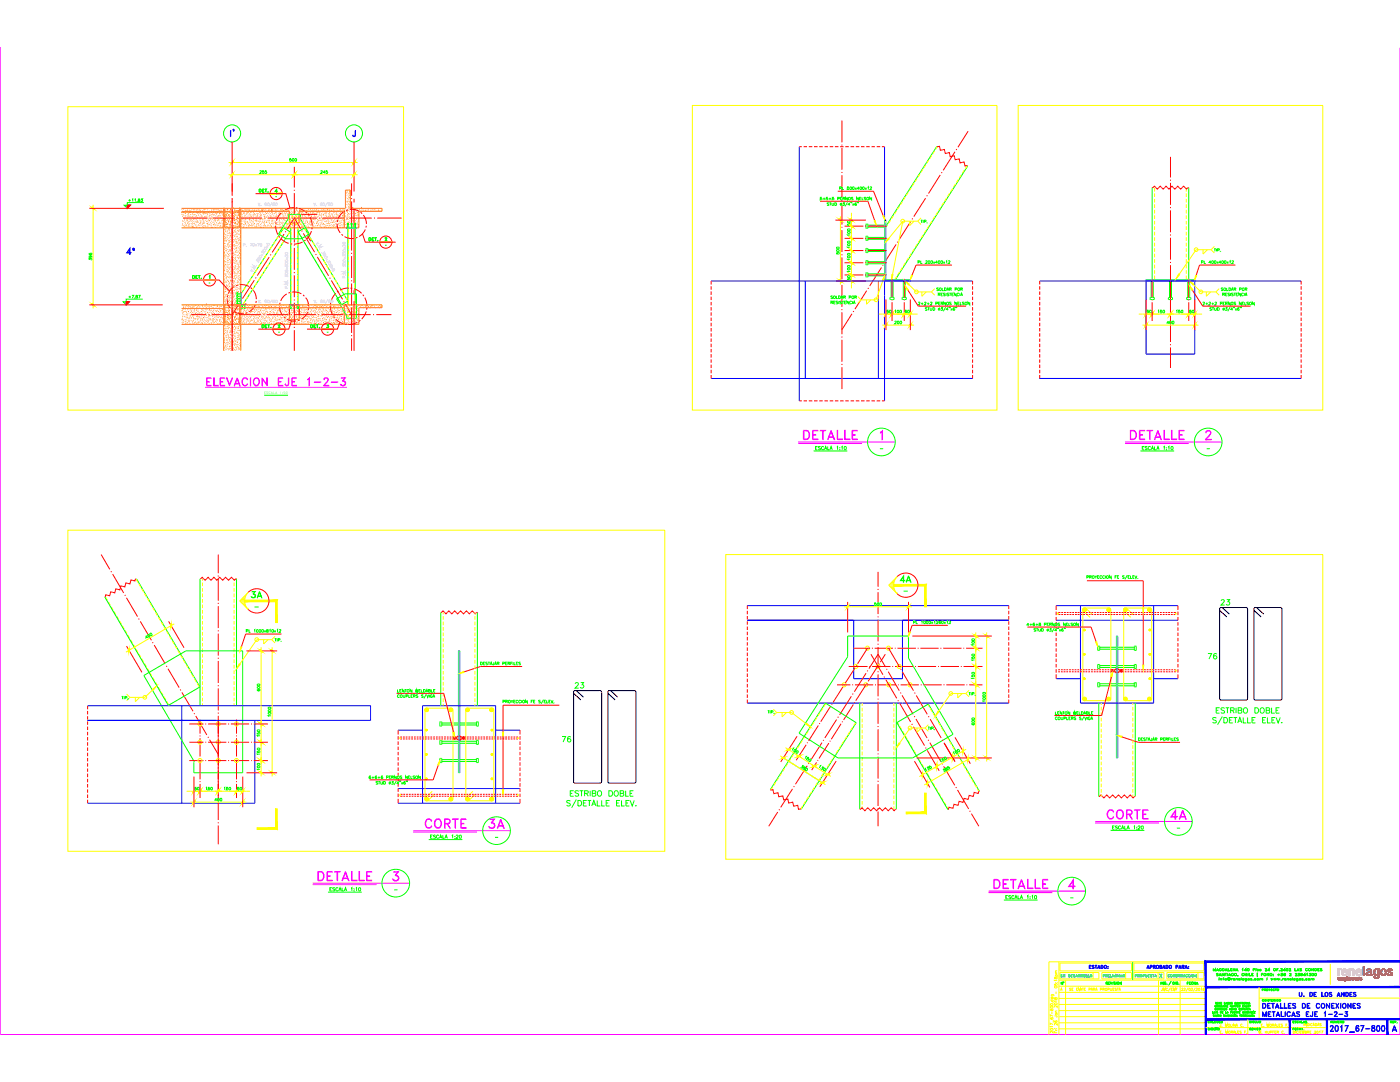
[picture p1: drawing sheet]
<svg xmlns="http://www.w3.org/2000/svg" width="279mm" height="216mm" viewBox="0 0 279 216" stroke-linecap="round" stroke-linejoin="round" font-family="sans-serif">
<defs><g id="words">
<g font-size="4.9" fill="#0f0">
<text x="159.5" y="88.9">DETALLE</text>
<text x="224.7" y="88.9">DETALLE</text>
<text x="84" y="166.5">CORTE</text>
<text x="220.1" y="164.7">CORTE</text>
<text x="197.6" y="178.5">DETALLE</text>
</g>
<g font-size="4.9" fill="#f0f">
<text x="96.7" y="166.5">3A</text>
<text x="232.8" y="164.7">4A</text>
</g>
<g font-size="4.4" fill="#0f0">
<text x="178.9" y="117.5">4A</text>
<text x="49.4" y="120.6">3A</text>
</g>
<g font-size="4" fill="#00f">
<text x="24.3" y="51.9">4º</text>
<text x="276.9" y="207.1">A</text>
</g>
<g font-size="4">
<text x="242.7" y="122.1">23</text>
<text x="113.9" y="138.6">23</text>
</g>
<g font-size="4" fill="#0f0">
<text x="240.2" y="132.6">76</text>
<text x="111.1" y="149.2">76</text>
</g>
<text font-size="3.5" fill="#0f0" x="48" y="28.6" transform="rotate(-90 48 28.6)">I'</text>
<g font-size="3.1" fill="#0f0">
<text x="170.7" y="46.2" transform="rotate(-90 170.7 46.2)">50</text>
<text x="19.4" y="53.3" transform="rotate(-90 19.4 53.3)">396</text>
<text x="168.6" y="51.9" transform="rotate(-90 168.6 51.9)">500</text>
<text x="170.7" y="48.3" transform="rotate(-90 170.7 48.3)">100</text>
<text x="170.7" y="50.8" transform="rotate(-90 170.7 50.8)">100</text>
<text x="170.7" y="57.2" transform="rotate(-90 170.7 57.2)">50</text>
<text x="179.9" y="63.5">50</text>
<text x="236.4" y="63.5">50</text>
<text x="40.2" y="158.8">150</text>
<text x="46.6" y="158.8">50</text>
</g>
<g font-size="3.1" fill="#ff0">
<text x="170.7" y="53.3" transform="rotate(-90 170.7 53.3)">100</text>
<text x="233.9" y="63.5">150</text>
<text x="43.7" y="158.8">150</text>
</g>
<g font-size="3.1" fill="#f00">
<text x="176" y="63.5">50</text>
<text x="227.9" y="63.5">50</text>
<text x="38.1" y="158.8">50</text>
</g>
<text font-size="2.6" fill="#dcdcdc" x="54" y="40.6">-</text>
<g font-size="2.6" fill="#0f0">
<text x="75.8" y="50.1">-</text>
<text x="40.9" y="57.9">-</text>
<text x="174.6" y="90.7">-</text>
<text x="239.9" y="90.7">-</text>
<text x="179.6" y="119.2">-</text>
<text x="49.7" y="122.4">-</text>
<text x="233.9" y="166.5">-</text>
<text x="98.1" y="168.3">-</text>
<text x="78" y="178.9">-</text>
<text x="212.7" y="180.3">-</text>
</g>
<g font-size="2.6" fill="#ff7f00">
<text x="54.7" y="67.4">-</text>
<text x="64.2" y="67.4">-</text>
</g>
<g font-size=".6" fill="#0f0">
<text x="52.7" y="78.6">ESCALA</text>
<text x="55.9" y="78.6">1:50</text>
</g>
</g></defs>
<!-- layer: RLA-FORMATO -->
<path d="M0 9.5h.1M0 9.5v196.9h279.4v-196.9" fill="none" stroke="#f0f" stroke-width=".2"/>
<g fill="none" stroke="#ff0" stroke-width=".2">
<path d="M209.6 199.5h.6M209.8 198.9l.4 .2h-.4l.4 .1-.4 .1M209.8 198.5h.5v.2M209.9 199.5a.18 .18 0 0 0-.1 .3 .18 .18 0 0 0 .3 0 .18 .18 0 0 0 0-.3M209.9 198.5a.18 .18 0 0 0-.1 .2 .18 .18 0 0 0 .3 0 .18 .18 0 0 0 0-.2M210.4 196.3v.3h.3a.19 .19 0 0 1 0-.3 .19 .19 0 0 1 .3 0 .19 .19 0 0 1-.1 .3M210.5 199.1v.3h.1a.23 .23 0 0 1 .1-.3 .23 .23 0 0 1 .3 0v.3a.28 .28 0 0 1-.3 0 .28 .28 0 0 1-.1-.3zM210.5 195v.3h.1a.22 .22 0 0 1 .1-.3 .22 .22 0 0 1 .3 0v.3a.22 .22 0 0 1-.3 0 .22 .22 0 0 1-.1-.3zM210.6 194.8h.6M210.6 194.3h.4M210.6 196h.1M210.7 194.8a.17 .17 0 0 1 0-.3 .17 .17 0 0 1 .2 0 .17 .17 0 0 1 0 .3"/>
<path d="M210.8 197.9v.4M210.9 196h.1M211 199.7h-.6l.1 .2M211 195.6h-.6l.1 .1M211 194h-.3v.3M211 193.7h-.3v.3M211.3 199.2h29.3M211.3 198h29.3M211.3 196.8h29.3M211.3 195.6h29.3M211.3 191.9v14.5M211.5 194.1h7.8v1.2h-7.8z"/>
<path d="M211.5 192.2h14.3v1.5h-14.3zM212.7 195.6v10.8M218.1 194.1v1.2M219.9 194.1h5.9v1.2h-5.9zM224.6 194.1v1.2M226.3 194.1h6v1.2h-6zM226.3 192.2h14v1.5h-14zM231.1 194.1v1.2M231.2 195.6v10.8M232.9 194.1h7.4v1.2h-7.4zM235.5 195.6v10.8M239.1 194.1v1.2"/>
<path d="M240.6 191.9h-31.3v14.5M251.3 197v6.4M251.3 199.2h28.1M265.5 192.3v4.2M209.7 203.1h-.1a.24 .24 0 0 0 .3 .3 .24 .24 0 0 0 .2-.3 .17 .17 0 0 0-.3 0 .18 .18 0 0 0 .2 .3M209.7 201.3l-.1 .1a.26 .26 0 0 0 .3 .3 .26 .26 0 0 0 .2-.3 .18 .18 0 0 0-.3 0 .18 .18 0 0 0 .2 .3M209.9 201.8v.5M210.1 200.1h.1M210.2 205.7v.4l-.5-.3v.3M210.2 204.9h-.6l.1 .1M210.2 204.4l-.6-.2v.3M210.2 202.8l-.6-.3v.4"/>
<path d="M210.2 203.5v.5M210.4 205.7v.4h.6M210.4 202.7h.5l.1 .2-.2 .1M210.5 205.3h.1M210.5 203.7a.24 .24 0 0 0 .2 .3 .24 .24 0 0 0 .2-.3 .16 .16 0 0 0-.2 .1 .16 .16 0 0 0 .1 .2M210.6 205.4l.2 .2M210.6 205.6h.4M210.6 202.2h.4M210.6 202h.4M210.7 205.3h.3M210.7 202.2a.16 .16 0 0 0 0 .3 .16 .16 0 0 0 .2 0 .16 .16 0 0 0 0-.3M210.7 205.9v.2"/>
<path d="M211 204.2v.3l-.4-.3-.2 .1 .2 .2M211 201.7l-.3 .1v.2M211 200.6v.4l-.4-.3-.2 .1 .2 .2M211.3 204.1h29.3M211.3 201.7h29.3M211.3 205.3h29.3M211.3 200.4h29.3M211.4 202.9h29.3M240.6 205h24.2M249 203.4v3M251.2 206.2v-.5l.2 .5 .2-.5v.5M251.8 206.2h.1"/>
<path d="M252.5 205.7v.5M252.6 205.9l.2 .3M252.8 205.7l-.3 .4M253 205.7l.1 .5 .2-.1v-.4M253.5 206h.3v-.2l-.3-.1v.5M254 206h.2M254.3 205.7h-.3v.5M254.4 206h.2M254.7 205.7h-.3v.5h.3M254.8 206l.4-.2-.4-.1v.5M255 206l.2 .2M256.1 205.8a.17 .17 0 0 0-.2-.1 .17 .17 0 0 0-.1 .2l.1 .3 .2-.1"/>
<path d="M256.3 206.2h.1M258.1 205.7l.3 .1-.1 .4h-.2zM258.6 205.7v.5M259.1 205.8l-.2-.1-.2 .2 .1 .3 .3-.1M259.2 205.7v.5M259.4 206h.2M259.7 205.7h-.3v.5h.3M259.9 206.2v-.5l.2 .5 .1-.5v.5M260.2 204.2v.5M260.4 206l.4-.2-.4-.1v.5h.3l-.1-.2M260.7 204.2v.5l-.3-.5v.5M260.9 204.2l.3 .1-.1 .4h-.2z"/>
<path d="M260.9 206l.3-.2-.3-.1v.5M261.1 206l.1 .2M261.4 204.2v.5M261.4 206h.2M261.7 205.7h-.3v.5h.3M261.9 204.3l-.1-.1a.22 .22 0 0 0-.3 .3 .22 .22 0 0 0 .4 .1M262 204.7l.2-.5 .2 .5M262.1 204.6h.2M262.3 205.8l.1-.1 .2 .1-.3 .4h.3M262.5 204.2a.25 .25 0 0 1 .3 .3 .25 .25 0 0 1-.3 .2zM262.9 204.7l.2-.5 .2 .5M263 204.6h.2"/>
<path d="M263.3 205.8l.1-.1v.5M263.7 204.3l-.3-.1v.2l.3 .2h-.3M263.7 205.7h.3l-.2 .5"/>
<circle cx="210.7" cy="197" r=".25"/>
<circle cx="209.9" cy="200.4" r=".25"/>
<circle cx="209.9" cy="201" r=".25"/>
<circle cx="209.9" cy="205.4" r=".25"/>
<circle cx="210.7" cy="200.3" r=".25"/>
<circle cx="262.9" cy="205.9" r=".22"/>
</g>
<g fill="none" stroke="#0ff" stroke-width=".2">
<path d="M211.7 194.5v.5h.3l-.3-.1M211.7 194.5h.3zM211.7 194.7h.2zM212.2 194.5l.3 .4v-.4v.5l-.3-.5v.5zM213.2 194.5h.3v.4l-.3 .1zM213.3 194.5a.25 .25 0 0 1 .2 .1 .25 .25 0 0 1 0 .3h-.2M213.7 194.5v.5h.3l-.2-.1M213.8 194.5h.2zM213.8 194.7h.1zM214.2 194.5h.3h-.3l.3 .4h-.3h.3zM214.7 194.9h.3M214.7 194.8h.3"/>
<path d="M214.9 194.5l.2 .5-.2-.5-.2 .5zM215.2 194.5l.3 .1v.1h-.3l.3-.1v-.1h-.3v.5zM215.3 194.7l.2 .3-.1-.3M215.7 194.5l.3 .1-.3 .1 .3-.1-.3-.1v.5zM215.8 194.7l.2 .3-.1-.3M216.7 194.5l.1 .4 .2 .1h-.3zM217.1 194.5l.1 .4 .2 .1h-.3zM220.2 194.5h.3v.2h-.3l.3-.1zM220.2 194.5v.5zM220.6 194.5l.4 .1-.1 .1h-.2l.2-.1v-.1h-.2v.5zM220.8 194.7l.2 .3-.2-.3M221.1 194.5h.3h-.2v.4l.2 .1h-.3z"/>
<path d="M221.2 194.7h.1zM221.6 194.5v.4l.3 .1h-.3zM222 194.5l.1 .5zM222.3 194.5l.1 .4 .3-.4v.5l-.1-.4-.2 .4-.1-.4v.4zM222.8 194.5l.1 .5zM223.1 194.5l.3 .4v-.4v.5l-.3-.5v.5zM223.6 194.9h.3M223.6 194.8h.3M223.8 194.5l.1 .5-.1-.5-.2 .5zM224.1 194.5l.3 .1-.3 .1 .3-.1-.3-.1v.5zM224.2 194.7l.2 .3-.1-.3M226.5 194.5l.4 .1-.3 .1 .2-.1-.2-.1v.5z"/>
<path d="M227 194.5l.4 .1-.1 .1h-.2l.2-.1v-.1h-.2v.5zM227.2 194.7l.2 .3-.2-.3M228.1 194.5l.3 .1-.1 .1h-.2l.3-.1-.1-.1h-.2v.5zM228.6 194.5l.1 .4h.2v-.4l-.1 .4h-.2zM229.1 194.5v.5h.3l-.3-.1M229.1 194.5h.3zM229.1 194.7h.2zM229.6 194.5h.3h-.3l.3 .3-.1 .1h-.2h.3zM230 194.5h.3zM230.2 194.5v.5v-.5M230.5 194.9h.3M230.5 194.8h.3"/>
<path d="M230.6 194.5l.2 .5-.2-.5-.2 .5zM234.1 194.5l.4 .4v-.4v.5l-.3-.5-.1 .5zM234.7 194.5h.3h-.3l.3 .4h-.3h.3zM235.1 194.5h.4zM235.3 194.5v.5v-.5M235.6 194.5l.3 .1v.1h-.3l.3-.1v-.1h-.3v.5zM235.8 194.7l.1 .3-.1-.3M236.1 194.5l.1 .4h.2v-.4v.4h-.3zM237 194.6a.18 .18 0 0 0-.2-.1 .18 .18 0 0 0-.2 .1v.2a.19 .19 0 0 0 .2 .2 .19 .19 0 0 0 .2-.1M237.5 194.6a.2 .2 0 0 0-.2-.1 .2 .2 0 0 0-.2 .1v.2a.2 .2 0 0 0 .2 .2 .2 .2 0 0 0 .2-.1M237.7 194.5v.5zM238.4 194.5l.4 .4v-.4v.5l-.3-.5-.1 .5z"/>
<circle cx="216.4" cy="194.7" r=".22"/>
<circle cx="216.4" cy="194.7" r=".24"/>
<circle cx="217.7" cy="194.7" r=".24"/>
<circle cx="217.7" cy="194.7" r=".22"/>
<circle cx="227.7" cy="194.7" r=".24"/>
<circle cx="227.7" cy="194.7" r=".22"/>
<circle cx="233.2" cy="194.7" r=".23"/>
<circle cx="233.8" cy="194.7" r=".24"/>
<circle cx="233.8" cy="194.7" r=".22"/>
<circle cx="238.1" cy="194.7" r=".22"/>
<circle cx="238.1" cy="194.7" r=".24"/>
</g>
<g fill="none" stroke="#0f0" stroke-width=".2">
<path d="M211.8 195.9l.3 .5v-.5v.5l-.3-.4v.4zM220.7 195.9l.3 .1v.2h-.3l.3-.1-.3-.1v.4zM220.9 196.2l.1 .2zM221.2 195.9h.3l-.3 .1v.4h.3h-.3zM221.2 196.2h.2zM221.6 195.9l.2 .5 .2-.5-.2 .5zM222.1 195.9v.5zM222.3 196h.3h-.3l.3 .2v.2h-.3h.3zM222.8 195.9v.5zM223.5 195.9l.3 .5v-.5v.5l-.3-.4v.4zM226.1 191.9v3.7M231.6 195.9l.1 .5z"/>
<path d="M231.9 195.9l.3 .5v-.5v.5l-.3-.4v.4zM232.4 196h.3a.18 .18 0 0 0-.3 0 .18 .18 0 0 0 0 .3 .18 .18 0 0 0 .3 0l-.1-.1h.1a.19 .19 0 0 1-.2 .2 .19 .19 0 0 1-.2-.3zM232.9 196.4h.1M233.7 195.8l-.4 .8zM234.1 195.9l.2 .1v.4h-.2zM234.1 196h.2a.25 .25 0 0 1 0 .3 .25 .25 0 0 1-.2 .1zM234.5 195.9l.1 .5zM234.8 195.9l.2 .1v.4h-.2zM234.8 196h.2v.2h-.2h.2v.2h-.2zM235.2 196.4h.1M236.9 195.9h.3l-.3 .1v.4zM236.9 196.2h.2z"/>
<path d="M237.4 196l.2-.1h-.3v.5M237.4 196.2h.1zM237.4 196.4h.2zM238.1 196a.2 .2 0 0 0-.3 0 .2 .2 0 0 0 0 .3 .2 .2 0 0 0 .3 0M238.3 195.9v.5zM238.3 196.2h.3M238.6 195.9v.5zM238.8 196.3h.3M238.9 195.9l.2 .5-.2-.4-.2 .4zM242.1 193.3l.3 .4 .2-.4v.4l-.1-.3-.1 .3-.2-.3-.1 .3zM242.8 194.3h.3h-.3l.3 .3-.3 .1 .3-.1zM242.8 193.6h.3"/>
<path d="M243 193.3l.2 .4-.2-.4-.3 .4zM243.3 195.1h.1M243.3 195.3v.3zM243.3 194.6h.4M243.4 193.4l.1-.1 .3 .1a.21 .21 0 0 0-.4-.1 .21 .21 0 0 0 0 .3 .21 .21 0 0 0 .3 0l-.1-.1h.2a.22 .22 0 0 1-.3 .2 .22 .22 0 0 1-.2-.3zM243.5 194.2l.2 .5-.2-.4-.2 .4zM243.5 195.3v.3zM243.5 195.3h.3v.3v-.3zM243.9 194.2l.4 .4v-.4v.5l-.4-.4v.4zM243.9 193.3h.2a.25 .25 0 0 1 .2 .2 .25 .25 0 0 1-.2 .2h-.2zM244 193.3l.3 .1-.1 .3h-.2zM244.1 195.3h.1z"/>
<path d="M244.2 195.1h.1l-.2 .5zM244.5 194.2h.3zM244.5 193.6h.4M244.6 193.6h.2M244.6 194.2v.5zM244.7 193.3l.2 .4-.2-.4-.2 .4zM245 194.2v.5zM245 195.2l.4-.1 .2 .2-.2 .2v-.3v.2a.23 .23 0 0 0-.2-.3 .23 .23 0 0 0-.2 .3 .23 .23 0 0 0 .3 .2l.1-.1h-.4zM245.1 193.3v.4h.3h-.3zM245.1 195.3l.2-.1 .1 .1-.3 .1h.3h-.2zM245.2 194.6h.4M245.4 194.2l.2 .5-.2-.4-.2 .4z"/>
<path d="M245.6 193.3h.3h-.3v.4h.3h-.3M245.6 193.5h.1zM245.7 195.3l.1 .3zM245.8 195.3h.2zM245.8 194.3h.4a.23 .23 0 0 0-.3 0 .23 .23 0 0 0-.1 .3 .23 .23 0 0 0 .3 0l-.1-.1 .2 .1a.24 .24 0 0 1-.4 .1 .24 .24 0 0 1 0-.4zM246.1 193.3l.3 .4 .1-.4v.4l-.4-.4v.4zM246.1 195.4l.3-.1a.15 .15 0 0 0-.2 0 .15 .15 0 0 0-.1 .2h.3a.18 .18 0 0 1-.2 .1 .18 .18 0 0 1 0-.3 .18 .18 0 0 1 .2 0l-.3 .1M246.6 195.3l.1 .3zM246.7 195.3h.2l.1 .3-.1-.3zM246.7 193.6h.3M246.9 193.3l.2 .4-.2-.4-.3 .4zM247 194.7h.1"/>
<path d="M247 194.8v-.2v.2M247.2 195.4l.3-.1a.15 .15 0 0 0-.3 0 .15 .15 0 0 0 0 .2h.3a.16 .16 0 0 1-.3 0 .16 .16 0 0 1 .1-.2 .16 .16 0 0 1 .2 .1h-.3M247.7 195.1v.5zM247.9 193.3h.1v.4v-.4zM247.9 195.3h.3l-.3 .1 .3 .1a.19 .19 0 0 1-.2 .1 .19 .19 0 0 1-.1-.3zM248.2 195.3l.1 .3zM248.4 193.6h.4h-.4l.3-.3v.4l-.1-.4-.2 .3M248.5 194.2v.5zM248.5 194.5h.3M248.5 195.3h.3l-.3 .1 .3 .1a.18 .18 0 0 1-.2 .1 .18 .18 0 0 1-.1-.3zM248.8 195.3v.4h-.3h.3zM248.8 194.2v.5z"/>
<path d="M249.1 194.2v.5zM249.3 194.2v.5h.3h-.3zM249.6 195.5v.1M249.6 195.5h.2M249.6 195.3h.2M249.6 195.3l.3 .2h-.3M249.6 195.3v.1M249.8 195.3h-.2l.2 .2M249.8 195.4v.2M249.8 194.2h.3h-.3v.5h.3h-.3zM249.8 194.5h.2zM250.1 195.5h.1"/>
<path d="M250.1 193.3h.3v.2h-.3l.3-.1-.3-.1v.4zM250.4 195.3h.2a.15 .15 0 0 0-.2 0 .15 .15 0 0 0 0 .2h.3a.18 .18 0 0 1-.3 .1 .18 .18 0 0 1 0-.3zM250.6 193.3h.1M250.6 193.4l.1 .3zM250.9 193.5l.3 .1-.3 .1h.2M250.9 194.1v.8zM251.1 193.4l-.2 .1 .2 .1M251.1 193.6v.1M251.1 193.4l-.2 .1M251.4 195.3v.3zM251.4 195.3h.3v.3v-.3zM251.7 195.3h.3v.3v-.3z"/>
<path d="M251.8 194.2l-.1 .5zM251.8 194.2h.3zM251.8 194.5h.1zM251.9 197.5l.2-.1-.2-.1v.4v-.4l.3 .1-.3 .1M252.2 199.5a.18 .18 0 0 0-.2 0 .18 .18 0 0 0 0 .3 .18 .18 0 0 0 .2-.1M252.3 197.3l.3 .1-.3 .1M252.3 197.3v.4zM252.4 197.5l.2 .2zM252.5 193.7h.3h-.3M252.5 193.3l.3 .1-.3 .3 .3-.3zM252.8 195.1l.1 .5zM252.8 194.2l.4 .4v-.4v.5l-.3-.4-.1 .4z"/>
<path d="M252.9 199.4l.3 .3v-.3v.4l-.3-.3v.3zM253 193.6h.4h-.4l.3-.3v.4v-.4l-.3 .3M253.3 199.4l.3 .1zM253.3 197.5l.2-.2-.2 .4-.1-.4 .1 .2M253.4 199.5v.3v-.3M253.6 197.7h.3h-.2M253.6 195.3l.2 .2 .1-.2 .1 .2 .1-.2-.1 .3-.1-.3-.1 .3zM253.6 197.3v.4M253.7 197.3h.2zM253.7 197.5h.1h-.1M253.7 199.5l.3-.1h-.3v.4M253.7 199.6h.2z"/>
<path d="M253.7 199.8h.3zM254.1 194.4h.1M254.1 194.6h.1M254.1 194.7h.1M254.1 199.4l.3 .3v-.3v.4l-.3-.3v.3zM254.3 195.3l.1 .2 .2-.2 .1 .2 .1-.2-.1 .3-.1-.3-.2 .3zM254.5 197.3h.2zM254.6 199.4v.4zM254.6 197.3v.4zM254.8 193.3h.3h-.3v.4zM254.8 199.4l.3 .1v.2l-.3 .1zM254.8 193.5h.2z"/>
<path d="M254.8 199.5l.3 .1-.1 .2h-.2M255 194.5h.4zM255 195.3l.1 .2 .1-.2 .1 .2 .2-.2-.2 .3-.1-.3-.1 .3zM255.2 194.3v.4zM255.3 193.7h.1M255.6 193.7h.3h-.3l.3-.3-.3-.1h.3v.1l-.3 .3M255.7 195.5h.1M255.7 194.4l.3 .1M255.7 194.6v.1M255.7 194.2h.2h-.2v.2zM255.7 194.4a.2 .2 0 0 1 .3 0 .2 .2 0 0 1-.1 .3 .2 .2 0 0 1-.3-.1h.1M255.9 194.4l.1 .1-.1 .2"/>
<path d="M256 195.3v.3zM256 194.6h-.3M256 195.3h.2zM256.1 193.6h.4h-.4l.3-.3v.4v-.4l-.3 .3M256.2 194.6l.2 .1 .1-.1M256.3 194.3h.2M256.3 194.2l-.1 .3 .1 .2M256.3 195.4l.3-.1-.3 .1 .4 .1a.18 .18 0 0 1-.3 .1 .18 .18 0 0 1 0-.3 .18 .18 0 0 1 .3 .1h-.4M256.3 194.4l-.1 .1h.3M256.4 194.4l.1 .1-.1 .2M256.5 194.2a.23 .23 0 0 0-.3 .3 .23 .23 0 0 0 .3 .1 .18 .18 0 0 0 0-.2 .18 .18 0 0 0-.3 .1M256.9 195.3v.3z"/>
<path d="M256.9 195.3h.3v.3l-.1-.3zM256.9 193.3v.4M257 193.3a.21 .21 0 0 0-.3 .2 .21 .21 0 0 0 .3 .2M257.3 193.7h.3h-.4l.4-.3-.3-.1h.2l-.2 .4M257.3 194.7h.4h-.4M257.4 194.3l.2-.1 .1 .2-.4 .3 .3-.3zM257.4 195.4l.3-.1a.15 .15 0 0 0-.2 0 .15 .15 0 0 0-.1 .2h.3a.18 .18 0 0 1-.3 .1 .18 .18 0 0 1 0-.3 .18 .18 0 0 1 .3 0l-.3 .1M257.9 195.1v.5zM258.2 195.3h.2h-.2v.2h.3a.18 .18 0 0 1-.3 .1 .18 .18 0 0 1 0-.3zM258.4 193.3v.4h.3h-.3zM258.5 195.3v.3zM258.5 194.7h.3h-.4l.4-.3-.3-.1 .3-.1v.2l-.3 .3"/>
<path d="M258.7 195.3h.3l-.3 .1 .3 .1a.18 .18 0 0 1-.2 .1 .18 .18 0 0 1-.1-.3zM258.9 193.6h.3M259 195.3l.1 .3-.3 .1h.2zM259 193.3l.2 .4-.2-.4-.2 .4zM259 194.4l.4 .1M259 194.6l.1 .1M259.1 194.2h.2h-.2l-.1 .2zM259.1 194.4a.2 .2 0 0 1 .3 0 .2 .2 0 0 1-.1 .3 .2 .2 0 0 1-.3-.1M259.2 194.4l.2 .1-.2 .2M259.4 194.6h-.4M259.4 193.3h.3l-.3 .1 .4 .3h-.4l.4-.1zM259.6 194.4h.3"/>
<path d="M259.6 194.3h.3M259.7 194.2l-.1 .2 .1 .1M259.8 195.5v.1M259.8 194.2l.1 .4-.3 .1a.23 .23 0 0 0 .3-.2 .23 .23 0 0 0-.3-.2 .18 .18 0 0 0 .1 .2 .18 .18 0 0 0 .2 0M259.8 195.3h.3h-.3l.2 .3M259.8 195.5h.3M259.8 195.3l.3 .2h-.3M259.8 195.3v.1M259.9 194.4l-.1 .1M260.3 195.5h.1M260.4 194.2v.5v-.4l-.2 .3h.3h-.4zM260.6 195.3h.3a.15 .15 0 0 0-.3 0 .15 .15 0 0 0 0 .2h.3a.18 .18 0 0 1-.3 .1 .18 .18 0 0 1 0-.3z"/>
<path d="M260.8 194.3l.1-.1v.5v-.4zM260.9 193.4a.23 .23 0 0 0-.3-.1 .23 .23 0 0 0 0 .4 .23 .23 0 0 0 .3-.1M261.3 194.6v.1M261.3 194.2h.3l-.2 .2 .2-.2zM261.4 194.4l.2 .1M261.4 194.4l.2 .1a.2 .2 0 0 1-.1 .2 .2 .2 0 0 1-.3-.1h.1M261.5 194.4l.1 .1-.1 .2M261.6 195.3v.3zM261.6 194.6h-.3M261.6 195.3h.3v.3v-.3zM261.7 193.3l.4 .4v-.4v.4l-.3-.4-.1 .4zM261.9 194.3h.2"/>
<path d="M261.9 194.2v.5l.2-.1v-.4M261.9 195.3h.3l.1 .3-.1-.3zM262.4 193.3h.2a.24 .24 0 0 1 .2 .2 .24 .24 0 0 1-.2 .2h-.2zM262.4 193.3h.3v.4h-.3zM262.4 194.3h.3M262.4 194.2v.5l.3-.1-.1-.4M263 193.3h.3h-.3v.4h.3h-.3zM263 193.5h.1zM263.4 193.3h.4h-.3l.3 .4h-.4h.4zM241.1 205.1l.3 .1-.1 .3h-.2zM241.6 205.1v.4zM241.6 204h.2"/>
<path d="M241.7 203.7l.2 .4-.2-.3-.2 .3zM241.8 205.2h.2h-.3l.3 .3h-.3h.3zM242 201.8v.4h.2h-.2zM242 203.7v.4h.3h-.3zM242.1 202.5h.2h-.2l.2 .3h-.2h.2zM242.2 205.1h.2l-.2 .1v.3h.2h-.2zM242.2 205.3h.1h-.1M242.3 201.8l.1 .4 .1-.4v.4h-.2zM242.4 200.6l.2 .3 .1-.3v.4v-.3l-.1 .3-.1-.3-.1 .3zM242.5 202.5v.3zM242.5 201.2l.2 .1a.15 .15 0 0 0-.2-.1 .15 .15 0 0 0 0 .2 .15 .15 0 0 0 .2 .1v-.1v.1l-.3-.1zM242.6 200l.2 .1-.2 .1 .2-.1z"/>
<path d="M242.6 200v.4zM242.6 205.1l.3 .4v-.4v.4l-.3-.3v.3zM242.6 205.1h.3zM242.6 202.5l.2 .3 .1-.3v.3v-.2l-.1 .2-.2-.2v.2zM242.6 202.8h.1M242.7 201.8v.4zM242.7 200.2l.1 .2zM242.8 203.7l.2 .4 .1-.4v.4l-.3-.1zM242.9 200.9h.2M242.9 200v.4h.2l-.1-.1M243 200h.1zM243 200.2h.1z"/>
<path d="M243 200.6l-.2 .4zM243 200.6l.1 .4zM243 201.9l-.2-.1 .2 .3h-.2M243.2 200.6v.4v-.4M243.2 201h.1M243.2 200.6h.2v.2h-.2l.2-.1v-.1zM243.2 201.2l.2 .3 .1-.3v.3l-.3-.3v.3zM243.2 201.5h.1M243.2 200l.3 .3v-.3v.4l-.2-.4-.1 .4zM243.3 203.7v.4h.3h-.3zM243.3 200.8l.1 .2zM243.4 202.5l.2 .3 .1-.3v.3l-.3-.3v.3z"/>
<path d="M243.5 201.8l.3 .1-.2 .3h-.1zM243.6 200.6v.4zM243.6 201.2h.2l-.2 .3h.2h-.2l.2-.3zM243.6 200v.4h.2l-.2-.1M243.6 200h.2zM243.6 200.2h.2zM243.7 201h.1M243.7 200.9h.2M243.8 200.6l-.1 .4 .1-.4M243.8 200.6l.2 .4zM243.9 201.8h.2h-.2v.4h.2h-.2zM243.9 202h.1z"/>
<path d="M243.9 201.4h.3M244 201.4h.1M244.1 201.2l.1 .3-.1-.3-.2 .3zM244.1 200.6l.2 .3v-.3v.4zM244.1 200.6v.4zM244.1 201.8h.1M244.2 202.5l.2 .3h-.2l.2-.1-.2-.2h.2zM244.3 201.2v.3h.2h-.2zM244.3 200v.3l.2 .1h-.2zM244.5 200.6l.2 .3v-.3v.4zM244.5 200.6v.4zM244.5 202.8h.2"/>
<path d="M244.5 202.7h.2M244.6 201.8v.4h.2h-.2zM244.6 200.4h.1M244.6 202.5l.2 .3-.2-.3-.1 .3zM244.6 200.3h.2M244.7 200l.2 .4-.2-.4-.1 .4zM244.8 200.6h.2h-.1v.3l.1 .1h-.2zM244.9 200.8h.1zM244.9 202.5l.2 .3v-.3v.3l-.2-.3v.3zM244.9 202.1h.2M245 200h.2l-.2 .1v.2h.2v-.1l-.1 .2-.1-.1zM245 201.8l.1 .4-.1-.3-.2 .3z"/>
<path d="M245 200.6h.1M245.2 202.5l.1 .3zM245.3 202.6h.2M245.3 201.4h.2M245.4 201.2l.2 .3-.2-.3-.1 .3zM245.5 202.5v.3zM245.5 200.8l.3-.2-.3 .2M245.5 200.6v.4M245.6 200.7l.2 .3-.2-.3M245.6 201.8v.4v-.4M245.6 202.2h.1M245.6 201.8h.2h-.2"/>
<path d="M245.6 202h.1zM245.6 202.5l.1 .3 .2-.3-.1 .3h-.2zM245.7 200h.3h-.3l.3 .3h-.3h.2zM245.7 201.3l.2-.1h-.2v.3v-.3h.2l-.2 .2M245.8 201.4l.1 .1-.1-.1M245.8 201.8h.1M245.9 200.6l.1 .3 .1-.3v.3h-.2zM245.9 201.8l.1 .4 .1-.4-.1 .4zM246 201.2v.3zM246 202.5h.2h-.2v.3h.2h-.2M246 202.6l.1 .1zM246.2 201.4h.2"/>
<path d="M246.3 200.6h.2v.1l-.2 .1 .2-.1zM246.3 201.8h.2h-.2M246.3 200.6v.4zM246.3 201.2l.1 .3-.1-.3-.2 .3zM246.3 202h.1zM246.3 202.2h.2zM246.3 201.8v.4M246.3 202.8h.3h-.3M246.5 201.8h.1M246.5 201.2h.3h-.3l.2 .3h-.2h.2zM246.5 202.5h-.2h.3l-.3 .3M246.5 202.5l-.2 .3"/>
<path d="M246.6 200.6h.2h-.2M246.6 201.8l.2 .3 .1-.3v.4l-.3-.3v.3zM246.6 200.6v.4zM246.6 200.8h.1zM246.7 202.7h.2M246.7 202.8h.2M246.8 202.5l.1 .3-.1-.3-.1 .3zM246.8 200.6h.1M246.9 200.6h.2h-.1v.3l.1 .1h-.2zM247 200.8h.1zM247 201.8h.2M247.1 201.8v.4z"/>
<path d="M247.1 200.6h.1M247.2 200l.2 .3v-.3v.4l-.2-.4v.4zM247.2 201.5h.3h-.2M247.2 201.2v.3M247.3 200.6h.2v.1l-.2 .1 .2-.1zM247.3 201.2h.2zM247.3 201.3h.1l-.1 .1M247.3 200.6v.4zM247.3 201.8h.2h-.2v.4h.2h-.2zM247.3 202h.1zM247.4 200.8l.1 .2-.1-.2M247.4 202.5h.2z"/>
<path d="M247.5 202.5v.3zM247.5 201.8h.1M247.5 200h.3zM247.6 201.2h.2h-.2l.2 .3h-.2h.2zM247.6 200v.4l.1-.4M247.9 200l.2 .1-.2 .1 .2-.1zM247.9 200v.4zM247.9 201.3l.2-.1h-.2v.3v-.3h.3l-.3 .2M248 200.2l.1 .2zM248 201.8l.1 .3 .2-.3v.4l-.1-.3-.1 .3-.1-.3v.3zM248.1 202.5h.2l-.2 .2 .2-.1-.2-.1v.3zM248.2 202.7l.1 .1-.1-.1"/>
<path d="M248.2 200v.4h.2l-.2-.1M248.2 200h.2zM248.2 200.2h.1zM248.2 200.7v-.1a.15 .15 0 0 0-.2 .1 .15 .15 0 0 0 0 .2 .15 .15 0 0 0 .2 0M248.2 201.5h.1M248.3 201.4h.2M248.3 200.9h.2M248.4 201.2l.1 .3-.1-.3-.2 .3zM248.4 202.1h.2M248.4 200.6l-.1 .4zM248.4 200.6l.2 .4zM248.4 202.5h.2l-.2 .1h.2v-.1h-.2v.3z"/>
<path d="M248.4 202.8h.1M248.5 201.8l.1 .4-.1-.3-.1 .3zM248.5 200l.3 .1-.2 .1 .2-.1-.2-.1v.4zM248.5 202.7l.1 .1zM248.6 200.2l.2 .2zM248.6 201.3l.2-.1h-.2v.3v-.3h.2l-.2 .2M248.7 200.6l.1 .3 .1-.3-.1 .4zM248.7 201.4l.1 .1-.1-.1M248.8 201.8h.1l.1 .2h-.2l.2-.1zM248.8 202.5h.2h-.2v.3h.2h-.2zM248.8 201.8v.4zM248.8 202.6l.1 .1z"/>
<path d="M248.9 200.4h.1M248.9 202l.1 .2zM248.9 200.3h.2M248.9 201.2h.3l-.2 .3 .2-.3zM248.9 201.5h.3h-.2M249 200l.1 .4-.1-.4-.1 .4zM249 200.6h.3M249.1 201.8h.2M249.1 202.7h.2M249.1 202.8h.2M249.1 200.6v.4l.1-.4M249.2 201.8v.4v-.4"/>
<path d="M249.2 202.2h.1M249.2 200h.2h-.2l.2 .3h-.2h.2zM249.2 202.5l.1 .3-.1-.3-.1 .3zM249.3 200.6l.1 .2 .2-.2-.1 .4zM249.3 201.4h.2M249.3 205.1l.3 .1v.1h-.2l.2-.1zM249.3 203.7l.3 .1v.3h-.3zM249.4 205.2l-.1 .3zM249.4 203.8l.2 .1v.2h-.2M249.4 201.8v.4zM249.4 201.2l.2 .3-.2-.3-.1 .3zM249.4 202.5l.1 .3h.2h-.3z"/>
<path d="M249.5 205.3l.1 .2-.1-.2M249.6 201.8l.2 .3v-.3v.4l-.2-.3v.3zM249.7 202.5h.3l-.1 .3h-.2zM249.8 202.5h.2l-.2 .1 .2 .2h-.2M249.8 205.1h.2l-.2 .1v.3h.2h-.2zM249.8 205.3h.1h-.1M249.8 203.7v.4zM249.9 201.8h.2h-.1v.4h.1h-.2zM250 202h.1M250 203.7l.3 .1-.1 .3h-.2zM250 203.8h.3l-.3 .1 .2 .2h-.2M250.1 202.8h.2"/>
<path d="M250.1 202.7h.2M250.1 205.1l.2 .4 .2-.4-.2 .4zM250.1 201.8h.1M250.2 202.5l.1 .3-.1-.3-.1 .3zM250.3 201.8h.2l-.2 .4 .2-.4zM250.3 202.2h.2zM250.4 203.7l.2 .4 .1-.4v.4l-.3-.1zM250.6 205.1l.1 .4zM250.8 205.2h.3h-.3l.3 .3h-.3h.3zM251.1 203.7l-.1 .4-.1-.1 .2 .1zM258 205.1h.3l-.3 .1v.3zM258 203.7h.3l-.3 .1v.3h.3h-.3z"/>
<path d="M258 205.3h.1h-.1M258 203.9h.1zM258.4 205.1h.3l-.3 .1v.3h.3h-.3zM258.4 203.8h.3h-.3l.3 .3-.3-.1h.3zM258.4 205.3h.2h-.2M259.1 205.2a.17 .17 0 0 0-.3 0 .17 .17 0 0 0 0 .3 .17 .17 0 0 0 .3-.1M259.1 203.8a.17 .17 0 0 0-.2 0 .17 .17 0 0 0 0 .2 .17 .17 0 0 0 .2 0M259.3 205.1v.4zM259.3 205.3h.2h-.2M259.3 204h.3M259.4 203.7l.2 .4-.2-.3-.1 .3zM259.5 205.1l.1 .4z"/>
<path d="M259.7 203.7l.1 .4h.2h-.3zM259.7 205.4h.3M259.9 205.1l.1 .4-.1-.3-.2 .3zM260.1 204h.3M260.2 203.7l.2 .4-.2-.3-.1 .3zM260.5 203.8h.3h-.3l.3 .2-.2 .1 .2-.1zM265.6 203.7l.3 .3v-.3v.4l-.3-.3v.3zM266 203.7l.2 .4 .1-.4v.4l-.2-.1zM266.5 203.7l.2 .3 .2-.3v.4l-.1-.3-.1 .3-.1-.3-.1 .3zM267 203.7h.3l-.2 .1v.3h.2h-.3zM267.1 203.9h.1zM267.5 203.7l.2 .1-.2 .1h.2l-.2-.1v.3z"/>
<path d="M267.6 203.9l.1 .2-.1-.2"/>
<circle cx="212.3" cy="196" r=".07"/>
<circle cx="223.1" cy="196.2" r=".2"/>
<circle cx="223.1" cy="196.2" r=".22"/>
<circle cx="244.6" cy="195.4" r=".18"/>
<circle cx="246.6" cy="194.5" r=".24"/>
<circle cx="246.6" cy="194.5" r=".21"/>
<circle cx="248" cy="194.4" r=".25"/>
<circle cx="249.1" cy="193.5" r=".22"/>
<circle cx="249.1" cy="193.5" r=".23"/>
<circle cx="249.2" cy="195.4" r=".17"/>
<circle cx="251" cy="195.4" r=".18"/>
<circle cx="251.5" cy="193.6" r=".18"/>
<circle cx="251.5" cy="193.6" r=".15"/>
<circle cx="252.4" cy="194.5" r=".21"/>
<circle cx="252.4" cy="194.5" r=".24"/>
<circle cx="252.5" cy="199.6" r=".16"/>
<circle cx="252.5" cy="199.6" r=".18"/>
<circle cx="252.9" cy="197.5" r=".16"/>
<circle cx="252.9" cy="197.5" r=".18"/>
<circle cx="253.6" cy="194.5" r=".21"/>
<circle cx="253.6" cy="194.5" r=".23"/>
<circle cx="254.2" cy="197.5" r=".19"/>
<circle cx="254.4" cy="193.5" r=".21"/>
<circle cx="254.4" cy="193.5" r=".23"/>
<circle cx="255" cy="197.5" r=".19"/>
<circle cx="255" cy="197.5" r=".17"/>
<circle cx="255.4" cy="199.6" r=".19"/>
<circle cx="255.4" cy="199.6" r=".17"/>
<circle cx="256.9" cy="193.5" r=".23"/>
<circle cx="259.4" cy="195.4" r=".18"/>
<circle cx="261.2" cy="195.4" r=".18"/>
<circle cx="261.3" cy="193.5" r=".24"/>
<circle cx="261.3" cy="193.5" r=".21"/>
<circle cx="262" cy="194.5" r=".24"/>
<circle cx="262.5" cy="194.5" r=".23"/>
<circle cx="241.3" cy="203.9" r=".18"/>
<circle cx="242.5" cy="203.9" r=".19"/>
<circle cx="243" cy="201.3" r=".15"/>
<circle cx="243" cy="201.3" r=".17"/>
<circle cx="243.2" cy="202.6" r=".15"/>
<circle cx="243.2" cy="202.6" r=".17"/>
<circle cx="243.2" cy="205.3" r=".18"/>
<circle cx="243.2" cy="205.3" r=".16"/>
<circle cx="243.8" cy="203.9" r=".18"/>
<circle cx="243.8" cy="203.9" r=".16"/>
<circle cx="244.7" cy="201.3" r=".15"/>
<circle cx="244.7" cy="201.3" r=".17"/>
<circle cx="245.5" cy="200.2" r=".16"/>
<circle cx="245.5" cy="200.2" r=".15"/>
<circle cx="246.5" cy="200.2" r=".17"/>
<circle cx="246.9" cy="200.2" r=".15"/>
<circle cx="246.9" cy="200.2" r=".16"/>
<circle cx="247.8" cy="202.6" r=".17"/>
<circle cx="247.8" cy="202.6" r=".15"/>
<circle cx="251.4" cy="205.3" r=".19"/>
<circle cx="251.4" cy="205.3" r=".16"/>
<circle cx="251.4" cy="203.9" r=".16"/>
<circle cx="251.4" cy="203.9" r=".18"/>
<circle cx="268" cy="203.9" r=".16"/>
<circle cx="268" cy="203.9" r=".18"/>
</g>
<g fill="none" stroke="#00f" stroke-width=".2">
<path d="M217.4 192.6v.7M217.4 192.6h.3zM217.4 192.9l.2 .1zM217.4 193.2l.3 .1zM217.9 192.7h.5h-.4l.3 .3v.2h-.4h.4zM218.5 192.6h.4zM218.7 192.6v.7v-.7M219.1 193.1h.4M219.3 192.6l.2 .7-.2-.6-.3 .6zM219.7 192.6h.2a.34 .34 0 0 1 .3 .3 .34 .34 0 0 1-.3 .4h-.2M219.7 192.6v.7M219.8 192.6a.31 .31 0 0 1 .3 .2 .31 .31 0 0 1-.2 .4h-.1"/>
<path d="M221 192.8l.1 .1zM221 193.2h.1zM221.1 192.8h.1M221.1 193.2h.1M228.9 193.1h.4M229.1 192.6l.3 .7-.3-.6-.2 .6zM229.6 192.6h.3v.3l-.3 .1 .3-.1v-.2zM229.6 192.6v.7zM230.2 192.6l.4 .1-.1 .2-.3 .1 .3-.2v-.1l-.3-.1v.7zM230.3 193l.3 .3zM231.5 192.6l.4 .1-.2 .3h.2l-.1 .2-.3 .1zM231.5 192.6l.3 .1v.2h-.3l.3 .1-.1 .2h-.2z"/>
<path d="M232.1 193.1h.4M232.3 192.6l.2 .7-.2-.6-.3 .6zM232.7 192.6h.2a.34 .34 0 0 1 .2 .3 .34 .34 0 0 1-.2 .4h-.2zM232.7 192.6l.4 .2v.3l-.2 .1h-.2zM234.7 192.6h.3l.1 .2-.4 .2 .3-.1v-.2zM234.7 192.6v.7zM235.3 193.1h.3M235.5 192.6l.2 .7-.2-.6-.3 .6zM235.9 192.6l.4 .1v.2l-.4 .1 .4-.2-.1-.1-.3-.1v.7zM236.1 193l.2 .3zM236.5 193.1h.4M236.7 192.6l.3 .7-.3-.6-.2 .6z"/>
<path d="M237.1 192.8l.1 .1zM237.1 193.2h.1zM237.2 192.8h.1M237.2 193.2h.1"/>
<circle cx="220.6" cy="192.9" r=".3"/>
<circle cx="220.6" cy="192.9" r=".27"/>
<circle cx="231" cy="192.9" r=".27"/>
<circle cx="231" cy="192.9" r=".29"/>
<circle cx="233.6" cy="192.9" r=".29"/>
<circle cx="233.6" cy="192.9" r=".27"/>
</g>
<g fill="#00f" stroke="#00f" stroke-width=".2">
<path d="M240.7 192h38.7v-.3zM240.5 191.7h38.9l-38.7 .3zM240.5 191.7l.2 14.7v-14.4zM240.5 191.7l.2 14.7h-.2z"/>
<path d="M240.6 197.1h38.8v-.3zM240.6 196.8h38.8l-38.8 .3z"/>
<path d="M240.6 203.5h38.8v-.3zM240.6 203.2h38.8l-38.8 .3z"/>
<path d="M257.3 203.4v3h.2zM257.3 203.4h.2v3z"/>
<path d="M264.7 203.4v3h.2zM264.7 203.4h.2v3z"/>
</g>
<!-- layer: RLA-LOGO -->
<g fill="none" stroke="#c0c0c0" stroke-width=".2">
<path d="M267 193.3v1.4M267.1 193.3v1.4M267.2 193.8v.9h-.2v-1.4h.2v1.4M267.2 193.5h.1M267.3 193.4l-.1 .4M267.3 193.4v.2M267.4 193.3v.3M267.4 193.3v.2M267.5 193.3v.2M267.6 193.3v.2M267.8 194v.1M267.8 193.7v.7"/>
<path d="M267.9 193.6v.9M267.9 193.5v1M268 193.9h.7M268 193.5v1.1M268 194.2v.4M268 193.4v.7M268.1 193.9v.2M268.1 194.3v.4M268.1 193.4v.3M268.1 194.4v.3M268.1 193.4v.2M268.2 193.4v.2"/>
<path d="M268.2 193.9v.2M268.2 194.5v.2M268.2 193.3v.3M268.3 193.3v.2M268.3 193.9v.2M268.3 194.5v.2M268.4 193.3v.2M268.4 193.9v.2M268.4 194.6v.1M268.4 194.5v.2M268.5 193.3v.2M268.5 193.9v.2"/>
<path d="M268.5 194.5v.2M268.5 193.3v.3M268.6 193.4v.2M268.6 193.9v.2M268.6 194.5v.2M268.6 193.4v.3M268.6 194.4v.3M268.7 193.4v.4M268.7 193.9v.2M268.7 194.3v.3M268.7 193.4v.7M268.8 193.5v.6"/>
<path d="M268.8 194.3v.3M268.8 193.6v.5M268.8 194.3v.2M268.9 193.6v.5M268.9 194.3v.1M268.9 194.3h.1M268.9 193.7v.4h-.9M268.9 194.3h-.2v.3M269.3 193.3h.2v1.4h-.2zM269.3 193.3v1.4M269.4 193.3v1.4M269.5 193.5h.1"/>
<path d="M269.5 193.4v.3M269.6 193.4v.2M269.7 193.3v.2M269.8 193.3v.2M269.9 193.3v.2M270 193.3v.2M270 193.3v.3M270.1 193.3v1.4h.2v-1.2M270.1 193.4v1.3M270.2 193.4v1.3M270.6 193.8v.5M270.7 193.7v.7"/>
<path d="M270.7 193.6v.9M270.8 193.5v1M270.8 193.9h.8M270.8 193.5v1.1M270.8 193.9v.2M270.8 194.3l.1 .3M270.9 193.4l-.1 .4M270.9 193.9v.2M270.9 194.4v.3M270.9 193.4v.3M271 193.9v.2M271 194.4v.3"/>
<path d="M271 193.4v.2M271 194.5v.2M271.1 193.9v.2M271.1 194.5v.2M271.1 193.3v.2M271.1 194.6l.1 .1M271.2 193.3v.2M271.2 193.9v.2M271.2 194.6v.1M271.3 193.3v.2M271.3 193.9v.2M271.3 194.5v.2"/>
<path d="M271.4 193.4v.2M271.4 193.9v.2M271.4 194.5v.2M271.4 194.4v.3M271.5 193.4v.3M271.5 193.9v.2M271.5 194.4v.3M271.5 193.4v.4M271.5 194.3v.3M271.5 193.5l.1 .6M271.6 193.5v.6M271.6 194.3v.2"/>
<path d="M271.7 193.6v.5M271.7 194.3v.2M271.7 193.7v.4M271.7 194.3h.1M271.7 194.3h-.2v.3M271.7 194.3v.1M271.8 193.8v.3h-1"/>
</g>
<g fill="none" stroke="#707070" stroke-width=".2">
<path d="M267 195.2v.2M267 195.1v.4M267.1 195.3h.3M267.1 195.1v.4M267.1 195.3h.1M267.1 195.4v.2M267.1 195v.2M267.2 195.3h.1M267.2 195.5v.1M267.2 195v.1M267.2 195l.1 .1M267.3 195.5v.1"/>
<path d="M267.3 195v.1M267.3 195.3h.1M267.3 195.1v.2M267.3 195.4v.2M267.4 195.1v.2M267.4 195.4h.1M267.4 195.2v.1h-.3M267.4 195.4v.1M267.6 195.1l.1 .5zM267.7 195.1h.1M267.7 195.1v.1M267.8 195.1v.1"/>
<path d="M267.8 195v.1M267.9 195v.1M267.9 195v.6l.1-.5M268 195.1v.5M268.2 195.7l.1 .1M268.2 195.1v.4M268.3 195.6v.1M268.3 195.1v.4M268.3 195.4v.2M268.3 195.1v.1M268.4 195.5v.1M268.4 195.7v.1"/>
<path d="M268.4 195v.1M268.5 195v.1M268.5 195.5v.1M268.5 195.7v.1M268.5 195v.2M268.5 195.4v.2M268.5 195.6v.2M268.6 195.7v-.6v.6M268.9 195.1v.5zM268.9 194.9v.1zM269.2 195.1v.5zM269.2 195.1h.1"/>
<path d="M269.3 195.1v.1M269.3 195v.1M269.4 195v.1M269.5 195v.6l.1-.5M269.5 195.1v.5M269.8 195.1v.4M269.8 195.3h.3M269.9 195.3h.1M269.9 195.4v.2M269.9 195.1v.1M269.9 195.5v.1M269.9 195v.1"/>
<path d="M270 195v.1M270 195.3h.1M270 195.5v.1M270.1 195.1v.1M270.1 195.3h.1M270.1 195.4v.2M270.1 195.1v.2M270.2 195.1v.2M270.2 195.4h.1M270.2 195.4l-.1 .2M270.2 195.4v.1M270.2 195.3h-.4"/>
<path d="M270.4 195.2v.3M270.4 195.1v.4M270.4 195.3h.3M270.5 195.1v.5M270.5 195v.1M270.5 195.3h.1M270.5 195.5v.1M270.6 195v.1M270.6 195.3h.1M270.6 195.5v.1M270.7 195v.2M270.7 195.3h.1"/>
<path d="M270.7 195.5v.1M270.7 195.1v.2M270.8 195.1v.2M270.8 195.4v.1M270.8 195.4h.1M270.8 195.2v.1h-.4M270.8 195.4l-.1 .2M271 195.1l.1 .5zM271.1 195.1v.1M271.1 195v.1M271.2 195v.1M271.2 195.1h.1"/>
<path d="M271.3 195l-.1 .1M271.4 195.4h.1M271.4 195.4l.1 .2M271.4 195.1v.1M271.4 195.4v.1M271.4 195.4v.2M271.4 195.1v.2M271.5 195v.3M271.5 195.2v.1M271.5 195.5v.1M271.5 195v.1M271.5 195.2l.1 .1"/>
<path d="M271.6 195v.1M271.6 195.3v.1M271.6 195.5v.1M271.7 195l.1 .2M271.7 195.3v.3M271.7 195.1v.1M271.8 195.2h.1M271.8 195.3v.2M272.1 194.7v-1.8h.2l-.1 1.8M272.2 192.9v1.8M272.7 194.2v.3M272.7 194.1v.5"/>
<path d="M272.8 193.5v.2M272.8 194.1v.5M272.8 194v.7M272.8 193.4v.3M272.9 193.4v.3M272.9 194v.7M272.9 194.5v.2M272.9 193.4v.3h-.2v-.1M272.9 194v.2M273 193.4l-.1 .2M273 194l-.1 .2M273 194.5v.2"/>
<path d="M273 193.3v.2M273 193.9v.2M273.1 193.3v.2M273.1 194.5v.2M273.1 193.9v.2M273.1 194.6v.1M273.2 193.3v.2M273.2 194.6v.1M273.2 193.9v.2M273.2 194.5v.2M273.3 193.9l-.1 .2M273.3 194.5v.2"/>
<path d="M273.3 193.3v.2M273.3 193.9v.1M273.3 193.8v.2M273.4 194.5l-.1 .2M273.4 193.3v.2M273.4 193.8v.2M273.4 194.4v.2M273.5 193.4v.2M273.5 193.8v.2M273.5 194.4v.2M273.5 193.4v1.2M273.6 193.4v1.3"/>
<path d="M273.6 193.5l.1 1.2M273.7 193.6v1.1M273.7 194.5v.2M273.8 194.5v.2M273.9 194.5v.2M273.9 194.7h.1M274.1 193.9v.2M274.2 193.7v.6M274.2 195v-.2h.2v.4M274.2 193.6v.9M274.3 194.8v.3M274.3 193.5v1"/>
<path d="M274.3 193.5v1.1M274.3 194.8l.1 .4M274.4 193.4v1.2M274.4 194.3v.3M274.4 193.4v.3M274.4 194.4v.3M274.4 194.9v.3M274.5 193.4l-.1 .2M274.5 194.5v.2M274.5 195v.2M274.5 193.3v.3M274.6 194.5v.2"/>
<path d="M274.6 195.1v.1M274.6 193.3v.2M274.6 194.5l.1 .2M274.7 193.3v.2M274.7 195.1v.1M274.7 194.5v.2M274.8 193.3v.2M274.8 194.5v.2M274.8 195.1v.1M274.8 193.3l.1 .2M274.9 195l-.1 .2M274.9 193.3v.3"/>
<path d="M274.9 194.4v.3M274.9 195v.2M275 193.4v.3M275 194.4v.2M275 194.9v.3M275 193.4v.4M275 194.3v.3M275.1 193.3v1.8M275.2 193.3l-.1 1.8M275.2 193.3v1.7M275.3 194.9v-1.6h-.2l-.1 1.9M275.5 193.8v.4"/>
<path d="M275.6 193.7v.7M275.6 193.6v.9M275.7 193.5v1M275.7 193.5v1.1M275.7 194.2l.1 .4M275.8 193.4l-.1 .5M275.8 194.4v.2M275.8 193.4v.3M275.8 194.4v.3M275.9 193.4l-.1 .2M275.9 194.5v.2M275.9 193.3v.3"/>
<path d="M276 193.3v.2M276 194.5v.2M276.1 193.3v.2M276.1 194.5v.2M276.2 193.3v.2M276.2 194.5v.2M276.3 194.5v.2M276.3 193.3v.3M276.3 194.4v.3M276.4 193.4v.2M276.4 194.4v.3M276.4 193.4v.3"/>
<path d="M276.4 194.3v.3M276.4 193.4l.1 .6M276.5 194.1l-.1 .5M276.5 193.5v1.1M276.5 193.5v1M276.6 193.6v.9M276.6 193.7v.6M276.7 193.9v.3M276.9 194.5v-.2h.2v.3M276.9 193.5v.3M276.9 194.3l.1 .3M277 193.5v.3"/>
<path d="M277 194.3v.3M277 193.4v.5M277.1 193.4v.5M277.1 194.4v.3M277.1 193.4v.6M277.1 193.7l.1 .3M277.2 193.3l-.1 .3M277.2 193.8v.2M277.2 194.5v.2M277.2 193.3v.2M277.2 193.8l.1 .2M277.3 193.3l-.1 .2"/>
<path d="M277.3 193.3v.2M277.3 193.8v.3M277.3 194.5v.2M277.3 193.9l.1 .2M277.4 193.3v.2M277.4 193.9v.2M277.4 194.5v.2M277.4 193.9l.1 .2M277.5 194.5l-.1 .2M277.5 193.3v.2M277.5 193.9v.2M277.5 194.5v.2"/>
<path d="M277.5 193.3l.1 .2M277.5 194l.1 .2M277.6 193.3v.3M277.6 194v.2M277.6 194.5v.2M277.6 193.4l.1 .3h.2l-.1-.2M277.6 194l.1 .2M277.7 194.4l-.1 .3M277.7 193.4v.3M277.7 194v.7M277.7 194v.6M277.8 193.4v.3"/>
<path d="M277.8 194.1v.5M277.9 194.2v.2"/>
</g>
<!-- layer: FORMATO -->
<g fill="none" stroke="#00f" stroke-width=".2">
<path d="M259.3 198v.6l.2 .2 .3-.2v-.6l-.1 .8-.4-.1zM260.1 198.8h.2zM260.2 198.8h.1M261.4 198h.3a.44 .44 0 0 1 .2 .4 .44 .44 0 0 1-.2 .4h-.3zM261.4 198.1a.39 .39 0 0 1 .5 .2 .39 .39 0 0 1-.2 .5h-.3zM262.3 198.1l.4-.1h-.5v.8h.5h-.4M262.3 198.4h.2h-.2M263.8 198v.8h.4h-.4zM265.3 198.1l.2-.1 .3 .1h-.5v.2l.5 .2-.1 .3-.4-.1a.27 .27 0 0 0 .3 .1 .27 .27 0 0 0 .1-.3l-.4-.2zM266.9 198.6h.5M267 198.6h.3M267.1 198l.4 .8-.4-.7-.3 .7z"/>
<path d="M267.7 198l.5 .7v-.7v.8l-.5-.7v.7zM268.6 198h.2a.44 .44 0 0 1 .3 .4 .44 .44 0 0 1-.3 .4h-.2zM268.6 198.1a.39 .39 0 0 1 .5 .2 .39 .39 0 0 1-.3 .5h-.2zM269.4 198h.5l-.5 .1v.7h.5h-.5zM269.4 198.4h.3h-.3M270.1 198.1l.2-.1 .3 .1h-.5l.1 .2 .4 .2v.3l-.5-.1h.5zM252 200.2h.3a.53 .53 0 0 1 .3 .5 .53 .53 0 0 1-.3 .5h-.3zM252 201.9l.3 .8 .4-.8v.9v-.7l-.4 .7-.3-.7v.7zM252 200.3a.46 .46 0 0 1 .6 .4 .46 .46 0 0 1-.6 .4zM252.9 200.2h.6l-.5 .1v.8l.5 .1h-.6zM253 200.7h.3h-.3M253.1 201.9h.5h-.5v.9h.5h-.5z"/>
<path d="M253.1 202.3h.3l-.3 .1M253.7 200.2l.6 .1zM253.9 201.9h.6zM254 200.3v.9l.1-.9M254.1 201.9v.9l.1-.9M254.6 201h.6M254.7 200.9h.4M254.8 202.6h.5M254.9 200.2l.4 1-.4-.8-.4 .8zM255 201.9l.4 .9-.4-.8-.3 .8zM255.5 200.2l.1 .9 .5 .1h-.6zM255.7 201.9v.9h.5h-.5z"/>
<path d="M256.3 200.2l.1 .9 .5 .1h-.6zM256.5 201.9v.9zM256.9 202l.4-.1 .2 .2a.37 .37 0 0 0-.5-.2 .37 .37 0 0 0-.1 .6 .34 .34 0 0 0 .2 .3 .34 .34 0 0 0 .4-.2 .39 .39 0 0 1-.5 .2 .39 .39 0 0 1-.2-.6zM257.1 200.2h.6l-.5 .1v.8l.5 .1h-.6zM257.2 200.7h.3h-.3M257.9 202.6h.5M258 200.3l.4-.1 .2 .2-.2-.1-.4 .1v.1l.6 .3v.2l-.2 .2-.4-.2a.3 .3 0 0 0 .3 .2 .3 .3 0 0 0 .2-.4l-.5-.2zM258.1 201.9l.4 .9-.4-.8-.3 .8zM258.8 201.9h.4l.2 .1-.2-.1-.4 .1v.2l.5 .3v.3h-.3l-.3-.1 .3 .1 .3-.1-.1-.3-.4-.2zM259.9 200.2h.3a.53 .53 0 0 1 .4 .5 .53 .53 0 0 1-.4 .5h-.3zM259.9 200.3a.46 .46 0 0 1 .6 .4 .46 .46 0 0 1-.6 .4zM260.7 201.9h.5h-.5v.9h.5h-.5z"/>
<path d="M260.7 202.3h.3l-.3 .1M260.9 200.2h.5l-.5 .1v.8l.5 .1h-.5zM260.9 200.7h.3h-.3M261.9 201.9l.1 .7-.3 .2-.2-.2 .2 .2h.2zM262.4 201.9h.5h-.5v.9h.5h-.5zM262.4 202.3h.3l-.3 .1M262.8 200.4l.3-.2 .3 .2a.37 .37 0 0 0-.5-.1 .37 .37 0 0 0-.2 .5 .34 .34 0 0 0 .3 .3 .34 .34 0 0 0 .4-.1 .39 .39 0 0 1-.6 .2 .39 .39 0 0 1-.1-.6zM264.3 202.1l.2-.2v.9v-.8zM264.7 200.2l.6 .8 .1-.8v1l-.6-.8-.1 .8zM265.1 202.4h.8zM265.5 205.7l.6 .1h-.6l.5-.8-.1-.3-.4 .2v-.2h.5l.1 .3-.6 .8M265.7 200.2h.6l-.5 .1v.8l.5 .1h-.6z"/>
<path d="M265.8 200.7h.3h-.3M266.3 202.8h.6h-.7l.6-.7-.1-.2-.4 .2 .4-.2 .1 .2-.5 .7M266.6 204.7l.1-.1a.63 .63 0 0 1 .4 .6 .63 .63 0 0 1-.4 .6l-.2-.2-.1-.3zM266.6 205.7h.4M266.6 204.7h.4M266.6 200.2l.6 1zM266.6 204.7l-.1 .4 .1 .6M266.9 204.7l.2 .4-.2 .6M267.2 200.2l-.6 1zM267.2 202.4h.8zM267.5 204.9l.3-.3v1.2l-.1-1.1zM267.5 200.2l.1 1z"/>
<path d="M268.4 202.7l.1 .1M268.4 204.6h.7l-.5 1.2 .4-1.2zM268.7 202.3l.2 .2-.2 .3M268.9 201.9h-.5h.5l-.3 .4a.31 .31 0 0 1 .3 .3 .31 .31 0 0 1-.2 .3 .31 .31 0 0 1-.4-.3l.4 .2 .2-.2M268.9 201.9l-.3 .4 .3 .2M269 200.2l.6 .8v-.8v1l-.6-.8v.8zM269.3 205.9l1 .1zM270 200.3l.6-.1h-.6v1M270 200.7h.3h-.3M270 201.1l.6 .1zM270.6 205.5l.3 .2 .3-.2M270.6 205.4l.3-.3 .3 .3"/>
<path d="M270.7 204.7h.4M270.8 204.7l-.2 .7 .2 .3M270.8 205.1l-.2 .3M270.9 200.3l.4-.1 .2 .2-.2-.1-.4 .1v.1l.5 .3v.3l-.3 .1-.3-.2 .3 .1 .3-.1-.1-.2-.4-.3zM271 205.1l.2 .3-.2 .3M271.1 204.7l.1 .1-.2-.2a.64 .64 0 0 0-.4 .6 .64 .64 0 0 0 .3 .6 .34 .34 0 0 0 .3-.5 .34 .34 0 0 0-.6 0M271.5 204.6h.7l-.5 1.2 .5-1.2zM272.5 205.3h.9zM273.8 205.6l.1 .1M273.8 204.7a.46 .46 0 0 0 .5 .6v.4h-.5a.5 .5 0 0 1 .5-.7v-.3zM273.8 204.7h.5M273.9 204.7v.3a.42 .42 0 0 1 .5 .3 .42 .42 0 0 1-.2 .5 .37 .37 0 0 1-.5-.4 .37 .37 0 0 1 .5-.3l.1-.2v-.2"/>
<path d="M274.4 205.6l-.2 .1M274.8 204.7l.2-.1a.62 .62 0 0 1 .4 .6 .62 .62 0 0 1-.4 .6l-.3-.5zM274.8 205.7h.5M274.8 204.7h.5M274.9 204.7l-.1 .4 .1 .6M275.2 204.7l.1 .4-.1 .6"/>
<circle cx="264.7" cy="198.4" r=".35"/>
<circle cx="264.7" cy="198.4" r=".38"/>
<circle cx="264" cy="200.7" r=".4"/>
<circle cx="264" cy="200.7" r=".45"/>
<circle cx="268.3" cy="200.7" r=".45"/>
<circle cx="268.3" cy="200.7" r=".41"/>
</g>
<g fill="none" stroke="#ff0" stroke-width=".2">
<path d="M211.6 197.7l.2-.5 .2 .5M211.7 197.5h.2M213.7 197.3h-.3l.3 .2-.1 .2-.2-.1M213.9 197.4h.2M214.2 197.2h-.3v.5h.3M214.8 197.4h.2M215.1 197.2h-.3v.5h.3M215.3 197.7v-.5l.2 .5 .1-.5v.5M215.8 197.2v.5M215.9 197.2h.4M216.1 197.2v.5M216.4 197.4h.2"/>
<path d="M216.7 197.2h-.3v.5h.3M217.3 197.4h.3v-.2h-.3v.5M217.7 197.7l.2-.5 .2 .5M217.8 197.5h.2M218.2 197.4l.3-.1-.3-.1v.5M218.4 197.4l.1 .3M218.6 197.7l.2-.5 .2 .5M218.7 197.5h.2M219.6 197.4h.3v-.2h-.3v.5M220.1 197.4l.3-.1-.3-.1v.5M220.3 197.4l.1 .3M221.1 197.4h.3v-.2h-.3v.5"/>
<path d="M221.6 197.2v.3l.1 .2 .2-.1v-.4M222.1 197.4h.2M222.4 197.2h-.3v.5h.3M222.8 197.3h-.3l.3 .2-.1 .2-.2-.1M222.9 197.2h.3M223.1 197.2v.5M223.3 197.7l.2-.5 .1 .5M223.4 197.5h.2M232 197.2l-.1 .4-.1-.1M232.2 197.7v-.5l.1 .5 .2-.5v.5M233 197.3a.18 .18 0 0 0-.2-.1 .18 .18 0 0 0-.1 .2l.1 .2 .2-.1M233.6 197.1l-.4 .7"/>
<path d="M233.7 197.4h.2M234 197.2h-.3v.5h.3M234.1 197.7v-.5l.2 .5 .2-.5v.5M234.7 197.4h.2M235 197.2h-.3v.5M235.8 197.3l.1-.1 .2 .1-.3 .4h.3M236.3 197.3l.1-.1 .2 .1-.3 .4h.3M237.1 197.1l-.4 .7M237.7 197.3l.1-.1 .2 .1-.3 .4h.3M238.5 197.1l-.4 .7M238.7 197.3l.1-.1 .2 .1-.3 .4h.3M239.7 197.3l.1-.1v.5"/>
<path d="M240.1 197.2l.3 .3-.1 .1h-.2l.3-.3zM243.5 206h.1M243.6 204.3v.5h-.1l-.1-.1M243.8 205.7h-.3v.5h.3M243.9 204.8h.1M243.9 206.2h.1M244.6 204.8v-.5l.1 .5 .2-.5v.5M244.6 206.2v-.5l.2 .5 .2-.5v.5M245.6 204.3v.5h.3M245.7 206l.3-.2-.3-.1v.5M245.9 206l.1 .2M246 204.3v.5"/>
<path d="M246.1 206.2l.2-.5 .2 .5M246.2 206.1h.2M246.5 204.3v.5l-.3-.5v.5M246.6 205.7v.5h.3M246.6 204.8l.2-.5 .2 .5M246.7 204.7h.2M247 206h.2M247.3 205.7h-.3v.5h.3M247.7 205.8h-.3l.3 .3-.1 .1-.2-.1M247.9 204.4a.2 .2 0 0 0-.3 0 .2 .2 0 0 0 0 .3 .2 .2 0 0 0 .3 0M248.1 204.8h.1M248.4 206h.2"/>
<path d="M248.7 205.7h-.3v.5M248.8 206.2h.1M251.7 204.6h.2M252 204.3h-.3v.5h.3M252.2 204.8h.1M252.9 204.8v-.5l.1 .5 .2-.5v.5M253.9 204.6h.3v-.2l-.3-.1v.5M254.1 204.6l.2 .2M254.3 204.8l.2-.5 .2 .5M254.4 204.7h.3M254.8 204.3v.5h.3M255.2 204.6h.2"/>
<path d="M255.5 204.3h-.3v.5h.3M256 204.4h-.3l.2 .2v.2l-.2-.1M256.6 204.6h.2M256.9 204.3h-.3v.5M257 204.8h.1"/>
<circle cx="220.7" cy="197.4" r=".23"/>
<circle cx="237.4" cy="197.4" r=".22"/>
<circle cx="239.3" cy="197.4" r=".23"/>
<circle cx="245.3" cy="204.6" r=".22"/>
<circle cx="245.4" cy="205.9" r=".23"/>
<circle cx="253.6" cy="204.6" r=".22"/>
</g>
<path d="M231.4 194.3l.5 .8zM231.9 194.3l-.5 .8z" fill="none" stroke="#0ff" stroke-width=".2"/>
<!-- layer: RLA-CONTORNO -->
<g fill="none" stroke="#ff7f00" stroke-width=".2">
<path d="M36.2 41.6h32.7v-3.7h1v3.7h6.3v.6h-4.6v3.3h-23.6M36.2 45.5h8.4M36.2 42.3h8.4M44.6 41.6v28.4M44.9 41.6v3.9h2.9v-3.9M44.9 42.3h2.9M48 42.2h9.8v2.3h1.9v-2.3h9v3.3M48 41.6v28.4M54.2 41.6v.6M58 45.5v.1M175.3 56.1v3.6M36.2 60.8h40v.6h-4.6v3.3h-35.4"/>
<path d="M36.2 61.6h8.7M44.9 60.8v3.9M47.8 61.4h10M47.8 60.8v3.9M57.8 60.8v3h1.9v-3M59.7 61.4h9M68.7 60.8v3.9M171.6 140.6v.2"/>
</g>
<!-- layer: RLA-PERFILES -->
<g fill="none" stroke="#0f0" stroke-width=".2">
<path d="M187 29.2l-10.2 15.9M193.1 33.1l-14.4 22.7M229.9 37.4v18.4M237.2 37.4v18.4M47.3 59.1h.1M47.3 59.2h.1M47.3 58.6h.1M47.3 58.7h.1M47.3 59.5h.1M47.3 59.7h.1M47.3 58.6v.1M47.3 59.1v.1"/>
<path d="M47.3 59.5v.2M47.3 59.1h.7M47.4 59.1h.1M47.4 59.2h.1M47.4 58.6h.1M47.4 58.7h.1M47.4 59.5h.1M47.4 59.7h.1M47.4 58.6v.1M47.4 59.1v.1M47.4 59.5v.2M47.4 59.2h.6"/>
<path d="M47.4 58.7h.6M47.4 58.6h.6M47.4 59.6h.6M48 59.6l-.7 .1M48.1 58.7l8.5-13.2 1.3 .7-9.4 14.6M57.5 42.8h2.4v.9l1.8 3-1.6 .9h-3l-1.5-.9 1.9-3.1zM58 45.5v16M59.5 45.5v15.3M59.5 46.2l1.2-.7 8.7 14.6-1.2 .7zM67.2 59.6l1.7-1h2.2v4.9h-1.9v-.5zM69.3 44.7v.1M69.4 44.8h.1"/>
<path d="M69.4 44.7h.1M69.4 44.8v.7M69.4 45.5v15.3M69.5 44.8v.7M69.5 44.7h.1M69.5 44.8h.1M69.5 44.7v.1M70.1 44.8h.1M70.1 44.7h.1M70.1 44.7v.1M70.1 44.8v.7M70.2 44.8v.7"/>
<path d="M70.2 44.7h.1M70.2 44.8h.1M70.3 44.7v.1M70.8 44.7v.1M70.8 44.7h.1M70.8 44.8h.1M70.8 44.7h.2M70.8 44.8h.2M70.8 44.8v.7M70.9 45.5v15.3M71 44.8h.1M71 44.7h.1"/>
<path d="M71 44.7l-.1 .8M172.8 45.5h.4M172.8 47.2h.4v.8l-.4-.1zM172.8 49.6h.4v.8h-.4zM172.8 52h.4v.8h-.4zM172.8 54.4h.4v.9h-.4zM172.8 45.5l.1-.8h.3v.8M173.2 47.8h3.3M173.2 47.4h3.3M173.2 45.3h3.3M173.2 44.9h3.3M173.2 50.2h3.3"/>
<path d="M173.2 49.8h3.3M173.2 52.6h3.3M173.2 52.2h3.3M173.2 55.1h3.3M173.2 54.7h3.3M177.8 56.1v3.3M178.2 56.1v3.3M178.4 59.4v.4M178.4 59.4h-.8v.3l.8 .1M180.1 59.4h.8v.3h-.8zM180.3 56v3.4M180.7 56v3.4"/>
<path d="M229.5 59.4h.8l.1 .3-.8 .1zM229.7 56.1v3.3M230.1 56.1v3.3M233.2 59.4h.7l.1 .3-.8 .1zM233.4 56.1v3.3M233.8 56.1v3.3M236.8 59.7l.1 .1M236.8 59.4v.3M236.9 59.4h-.1M236.9 59.4h.7l.1 .3-.8 .1M237 56.1v3.3M237.4 56.1v3.3"/>
<path d="M47.3 60h.1M47.3 60.2h.1M47.3 60.5h.1M47.3 60.7h.1M47.3 60v.2M47.3 60.5v.2M47.4 60h.1M47.4 60.2h.1M47.4 60.5h.1M47.4 60.7h.1M47.4 60v.2M47.4 60.5v.2"/>
<path d="M47.4 60.1h.6M47.4 60.6h.6M48.3 61.6h.1M48.3 61.5h.1M48.3 61.5v.1M48.3 60.8v.7M48.4 60.8v.7h-.1M48.4 61.5h.1M48.4 61.6h.1M48.4 61.5v.1M48.7 61.6h.1M48.7 61.5h.1"/>
<path d="M48.7 61.5h.2M48.7 61.6h.2M48.7 61.5v.1M48.8 60.8v.7M48.9 60.8v.8M48.9 61.5h.1M48.9 61.6h.1M57.9 61.5h.1M57.9 61.6h.1M57.9 61.5h.2M57.9 61.6h.2M57.9 61.5v.1"/>
<path d="M58 60.8v.7M58.1 61.6h.1M58.1 61.5h.1M58.1 61.5v.1M58.7 61.6h.1M58.7 61.5h.1M58.7 60.8v.8M58.8 60.8v.7M58.8 61.5h.1M58.8 61.6h.1M58.8 61.5v.1M59.4 61.6h.1"/>
<path d="M59.4 61.5h.1M59.4 61.5v.1M59.4 60.8v.7M59.5 60.8v.8M59.5 61.5h.1M59.5 61.6h.1M27.2 115.5l12.7 21.6-6.3 3.7-12.7-21.7M39.9 115.5v25.3M47.2 115.5v25.3M88 122.2v18.6M95.3 122.2v18.6M169.2 126.9h12.1v4.4l8.9 15.2-8.1 4.7h-14.9l-7.7-4.9 9.7-15.2z"/>
<path d="M219.4 128.9v.9M219.4 132.6v.8M219.4 136.2v.9M219.4 128.9h-.3v.8l.3 .1M219.4 132.6h-.3v.8h.3M219.4 136.2h-.3v.8l.3 .1M219.5 129.5h3.3M219.5 129.2h3.3M219.5 133.2h3.3M219.5 132.8h3.3M219.5 136.8h3.3M219.5 136.4h3.3"/>
<path d="M223.1 129.5h3.3M223.1 129.2h3.3M223.1 133.2h3.3M223.1 132.8h3.3M223.1 136.8h3.3M223.1 136.4h3.3M226.4 128.9h.3v.9l-.3-.1zM226.4 132.6h.3v.8h-.3zM226.4 136.2h.3v.9l-.3-.1zM38.8 152l-10.1-17.2 8.4-4.9h11.3v24.3h-9.7v-2.1M87.8 144.8v.1M87.8 151.3v.9"/>
<path d="M87.8 147.7v.8M87.8 144v.8M87.8 151.3l.4 .1-.1 .8h-.3M87.8 147.7h.4l-.1 .8h-.3M87.8 144.1h.3l.1 .7M88.2 144.8l-.4 .1M88.2 151.6h3.3M88.2 152h3.3M88.2 147.9h3.3M88.2 148.3h3.3M88.2 144.3h3.3M88.2 144.7h3.3"/>
<path d="M91.8 151.6h3.3M91.8 152h3.3M91.8 147.9h3.3M91.8 148.3h3.3M91.8 144.3h3.3M91.8 144.7h3.3M95.1 152.1v.1M95.1 148.5h.1M95.1 144.8v.1M95.1 144.1v.7M95.1 147.7v.8M95.1 151.4v.7"/>
<path d="M95.1 151.3v.1M95.1 147.7h.1M95.1 144v.1M95.1 151.3h.3l.1 .8-.4 .1M95.1 147.7h.3l.1 .8h-.4M95.1 144.1h.3l.1 .7M95.5 144.8l-.4 .1M153.7 157.6l11-17.3 6.2 3.9-11 17.3M156.3 151.2l7.8 5M171.6 140.3v21.2M178.9 140.3v21.2M195.5 157.9l-10.2-17.4-6.3 3.7 10.2 17.3"/>
<path d="M219.3 140.3v18.6M226.6 140.3v18.6"/>
</g>
<!-- layer: RLA-EJES -->
<g fill="none" stroke="#f00" stroke-width=".2">
<path d="M46.3 28.3v10.8M46.3 39.5v17M58.7 33.3v4.1M58.7 37.9v.2M58.7 38.5v4.4M70.2 36.6v2.5M70.2 39.5v.2M70.7 28.3v9.9M70.7 39.7v.7M168 24v4.4M168 28.9v.2M168 29.5v4.4"/>
<path d="M168 34.3v.2M168 35v4.3M168 39.8v.2M184.7 39.5l-2.3 3.7M185.1 39l-.1 .2M187.6 34.9l-2.3 3.7M188 34.4l-.1 .1M190.6 30.3l-2.4 3.7M190.9 29.7l-.1 .2M193.2 26.2l-2 3.2M233.6 31.3v4.1M233.6 35.8v.3"/>
<path d="M233.6 36.5v4.4M36.5 43.5h4.9M41.8 43.5h.2M42.5 43.5h4.3M46.3 56.6v13.4M47.3 43.5h.2M47.9 43.5h4.4M48.2 59.9l-.2 .2M50.8 55.9l-2.4 3.7M51.1 55.4l-.1 .1M52.7 43.5h.3M53.4 43.5h4.4"/>
<path d="M53.7 51.3l-2.3 3.7M54.1 50.8l-.1 .1M56.7 46.7l-2.4 3.7M57 46.2l-.1 .1M58.2 43.5h.2M58.7 43.3v.3M58.7 44v4.4M58.7 48.8v.2M58.7 49.5v4.3M58.7 54.3v.2M58.7 54.9v4.4M58.7 59.8v.2"/>
<path d="M58.9 43.5h4.3M60 45.6l-1.3-2.1-1.4 2.3M60.2 46l.1 .2M60.5 46.6l2.3 3.7M63 50.7l.1 .2M63.3 51.3l2.3 3.7M63.7 43.5h.2M64.3 43.5h4.4M65.8 55.4l.1 .2M66.1 56l2.3 3.7M69.2 43.5h.2M69.8 43.5h4.4"/>
<path d="M70.2 40.2v4.3M70.2 45v.2M70.2 45.6v4.4M70.2 50.4v.3M70.2 51.1v4.4M70.2 55.9v.2M70.2 56.6v4.4M70.7 41.9v14.6M70.7 57.9v.7M74.6 43.5h.2M75.3 43.5h4.8M168 40.4v4.4"/>
<path d="M168 45.9v4.4M168 51.4v4.4M168 56.9v4.3M168.6 45.1h3.7M168.6 47.6h3.7M168.6 50h3.7M168.6 52.4h3.7M168.6 54.9h3.7M172.7 45.1h.1M172.7 47.6h.1M172.7 50h.1M172.7 52.4h.1"/>
<path d="M172.7 54.9h.1M173 58l-2.4 3.7M173.2 45.1h3.7M173.2 47.6h3.7M173.2 50h3.7M173.2 52.4h3.7M173.2 54.9h3.7M173.3 57.4l-.1 .2M175.9 53.4l-2.3 3.7M176.3 52.8l-.2 .2M178 55.6v3.8M178 59.8v.1"/>
<path d="M178.8 48.8l-2.3 3.7M179.2 48.2l-.1 .2M180.5 55.6v3.8M180.5 59.8v.1M181.8 44.2l-2.4 3.6M182.1 43.6l-.1 .2M229.9 55.6v3.8M229.9 59.8v.1M233.6 41.3v.2M233.6 42v4.4M233.6 46.8v.2M233.6 47.4v4.4"/>
<path d="M233.6 52.3v.2M233.6 52.9v9.9M237.2 55.6v3.8M237.2 59.8v.1M38.1 62.8h3.1M41.6 62.8h.2M42.3 62.8h4.4M47.1 62.8h.2M47.7 62.8h4.4M47.8 60.5l-1.5 2.3M52.6 62.8h.2M53.2 62.8h4.4"/>
<path d="M58 62.8h.3M58.7 62.8h4.4M58.7 60.4v4.4M58.7 65.2v.2M58.7 65.9v4.1M63.5 62.8h.2M64.2 62.8h4.3M68.6 60.1l.1 .2M68.9 60.7l1.3 2.1M69 62.8h.2M69.6 62.8h4.4M70.2 61.4v5"/>
<path d="M70.2 66.9v.2M70.2 67.5v2.5M70.7 60.1v9.9M74.4 62.8h.3M75.1 62.8h3M168 61.7v.2M168 62.3v4.4M168 67.1v.3M168 67.8v4.4M168 72.6v.2M168 73.3v4.3M170 62.6l-2 3.2"/>
<path d="M170.4 62.1l-.1 .2M233.6 63.9v4.3M233.6 68.7v.2M233.6 69.3v4.1M20.2 110.7l1.7 2.9M22.1 114l.1 .2M22.5 114.6l2.2 3.7M24.9 118.7l.1 .2M25.2 119.3l2.3 3.7M43.6 110.7v3.7M43.6 114.8v.2M43.6 115.5v4.4"/>
<path d="M175.2 114.1v3M175.2 117.5v.2M175.2 118.2v4.3M27.7 123.4l.1 .2M28 124l2.2 3.8M30.4 128.1l.1 .2M30.8 128.7l2.2 3.8M33.2 132.9l.1 .2M33.5 133.4l2.3 3.8M36 137.6l.1 .2M36.3 138.2l2.2 3.7M43.6 120.3v.2"/>
<path d="M43.6 120.9v4.4M43.6 125.8v.2M43.6 126.4v4.4M43.6 131.2v.3M43.6 131.9v4.4M43.6 136.7v.2M43.6 137.4v4.4M167 136.7h2.7M168.2 137.1l-1.9 3M168.5 136.6l-.1 .2M169.4 133h3.7M169.9 138.9l-2.3 3.7"/>
<path d="M170.1 136.7h.2M170.3 138.4l-.2 .2M170.4 129.3h3.3M170.6 136.7h3.7M170.7 133.2l-2 3.1M171 132.8l-.1 .1M172.8 136.7l-2 3.1M172.8 134.3l-2.3 3.7M173.1 136.3l-.1 .1M173.1 129.3l-1.9 3.1M173.2 133.8l-.1 .2M173.5 133h.2"/>
<path d="M173.8 130.6l2.4 4M174 129.3h.2M174.1 133h3.6M174.6 129.3h3.6M174.6 136.7h.2M175.2 136.7h3.6M175.2 132.9l-2 3.1M175.2 123v.2M175.2 123.6v4.4M175.2 128.4v.3M175.2 129.1v4.4M175.2 133.9v.2"/>
<path d="M175.2 134.6v4.3M175.2 139.4v.2M175.5 132.4l-.1 .2M176.4 135l.1 .2M176.7 130.6l-1 1.5M176.7 133.1l-1.5-2.5-1.8 2.8M176.8 135.6l2.2 3.7M176.9 133.5l.1 .1M177.3 134l2.2 3.8M177.3 129.3l2.2 3.8M178.1 133h.1M178.6 129.3h.2"/>
<path d="M178.6 133h3.7M179.1 129.3h3.7M179.2 136.7h.2M179.2 139.7l.1 .2M179.7 138.2l.1 .2M179.7 136.7h3.7M179.8 133.5l.1 .2M180 138.7l2.2 3.8M180.1 134l2.2 3.8M182.5 138.2l.1 .2M182.6 133h.2M182.9 138.8l2.2 3.7"/>
<path d="M183.1 129.3h.2M183.2 133h3.6M183.7 129.3h3.6M183.7 136.7h.2M184.3 136.7h3.6M187.2 133h.2M187.7 129.3h.2M187.7 133h3.7M188.2 129.3h3.7M188.3 136.7h.2M188.8 136.7h3.7M191.7 133h.2"/>
<path d="M192.3 129.3h.1M192.3 133h3.8M192.8 129.3h3.3M192.9 136.7h.1M193.4 136.7h2.7M37.8 151.8h2.8M37.8 148.1h2.8M37.8 144.5h2.8M38.7 142.3l.1 .2M39.1 142.9l2.2 3.7M39.9 143.6v2.8M39.9 146.7v.2"/>
<path d="M39.9 147.3v3.6M39.9 151.3v.2M39.9 151.8v3.7M41 151.8h.1M41 148.1h.1M41 144.5h.1M41.5 147l.1 .2M41.5 151.8h3.7M41.5 148.1h3.7M41.5 144.5h3.7M41.8 147.6l1.8 2.9M43.6 142.2v.2"/>
<path d="M43.6 142.8v4.4M43.6 147.3v10.9M43.6 159.3v4.3M45.5 151.8h.2M45.5 148.1h.2M45.5 144.5h.2M46.1 151.8h3.6M46.1 148.1h3.6M46.1 144.5h3.6M47.2 143.6v2.8M47.2 146.7v.2M47.2 147.3v3.6"/>
<path d="M47.2 151.3v.2M47.2 151.8v3.7M50.1 151.8h.2M50.1 148.1h.2M50.1 144.5h.2M50.6 151.8h2.9M50.6 148.1h2.9M50.6 144.5h2.9M158.2 157.4l-2.4 3.7M158.5 156.9l-.1 .1M160.9 148.6l-2 3.1M161.1 152.8l-2.3 3.7"/>
<path d="M161.2 148.1l-.1 .2M161.4 152.3l-.1 .1M163 152.1l-1 1.6M163.3 151.7l-.1 .1M163.3 144.8l-1.9 3M163.6 144.3l-.1 .2M164 148.2l-2.3 3.7M164.4 147.6l-.1 .2M165.4 148.3l-2 3M165.7 147.8l-.1 .2M165.8 140.9l-2 3.1M166.1 140.5l-.1 .1"/>
<path d="M167 143.6l-2.4 3.7M167.3 143l-.1 .2M167.9 144.4l-2 3.1M168.1 144v.1M170.3 140.6l-1.9 3.1M170.6 140.1l-.1 .2M175.2 140v4.4M175.2 144.9v.2M175.2 145.5v4.4M175.2 150.3v.2M175.2 151v4.4M175.2 155.8v.2"/>
<path d="M175.2 156.5v4.3M179.5 140.3l2.2 3.8M182 144.4l.1 .2M182.3 145l2.2 3.8M182.5 142.9l.1 .2M182.8 143.5l2.2 3.8M184.7 149.2l.1 .2M185.1 149.7l2.3 4.1M185.2 147.6l.1 .2M185.3 142.9l.1 .2M185.6 148.2l2.2 3.8M185.6 143.5l2.2 3.8"/>
<path d="M188 152.3l.1 .2M188.1 147.6l.1 .2M188.3 152.9l2.2 3.8M188.4 148.2l2.2 3.8M190.8 157.1l.1 .1M191.1 157.6l2.2 3.8M43.6 164.1v.2M43.6 164.7v3.8M155.2 162l-1.8 2.9M155.6 161.5l-.1 .2M175.2 161.3v.2M175.2 161.9v3"/>
<path d="M193.5 161.8l.1 .2M193.9 162.3l1.4 2.6"/>
</g>
<!-- layer: RLA-SEGMENTO1 -->
<g fill="none" stroke="#ff0" stroke-width=".2">
<path d="M180.7 39.3l-.4 .6M181.3 38.4l-.4 .6M181.8 37.5l-.4 .6M182.4 36.6l-.4 .6M183 35.6l-.4 .7M183.6 34.7l-.4 .6M184.2 33.8l-.4 .6M184.8 32.9l-.4 .6M185.4 31.9l-.4 .7M185.9 31l-.3 .6M186.5 30.1l-.4 .6M187.1 29.3l-.4 .5"/>
<path d="M188.9 39.5l-.4 .6M189.5 38.6l-.4 .6M190.1 37.7l-.4 .6M190.7 36.7l-.4 .6M191.3 35.8l-.4 .6M191.9 34.9l-.4 .6M192.4 34l-.4 .6M193 33.1l-.4 .6M230.4 37.4v.8M230.4 38.6v.7M230.4 39.7v.7M236.7 37.4v.8"/>
<path d="M236.7 38.6v.7M236.7 39.7v.7M48.4 58.2l-.3 .5M49 57.3l-.4 .6M49.5 59.2l-.4 .6M49.6 56.4l-.4 .6M50.1 58.3l-.4 .6M50.2 55.5l-.4 .6M50.7 57.3l-.4 .7M50.8 54.5l-.4 .6M51.3 56.4l-.4 .6M51.4 53.6l-.4 .6"/>
<path d="M51.9 55.5l-.4 .6M52 52.7l-.4 .6M52.5 54.6l-.5 .6M52.6 51.8l-.4 .6M53 53.7l-.4 .6M53.2 50.9l-.4 .6M53.6 52.7l-.4 .7M53.8 49.9l-.4 .6M54.2 51.8l-.4 .6M54.4 49l-.4 .6M54.8 50.9l-.4 .6M54.9 48.1l-.3 .6"/>
<path d="M55.4 50l-.4 .6M55.5 47.2l-.3 .6M56 49.1l-.4 .6M56.1 46.3l-.3 .6M56.6 48.2l-.4 .6M56.7 45.5l-.4 .5M57.2 47.2l-.4 .6M57.8 46.2l-.4 .7M58.1 45.5v.3M58.1 46.2v.7M58.1 47.3v.7M58.1 48.4v.7"/>
<path d="M58.1 49.5v.7M58.1 50.6v.7M58.1 51.7v.7M58.1 52.8v.7M58.1 53.9v.7M58.1 55v.7M58.1 56.1v.7M58.1 57.2v.7M58.1 58.3v.7M58.1 59.4v.7M59.4 45.5v.3M59.4 46.2v.7"/>
<path d="M59.4 47.3v.7M59.4 48.4v.7M59.4 49.5v.7M59.4 50.6v.7M59.4 51.7v.7M59.4 52.8v.7M59.4 53.9v.7M59.4 55v.7M59.4 56.1v.7M59.4 57.2v.7M59.4 58.3v.7M59.4 59.4v.7"/>
<path d="M59.5 46.2l.3 .6M60 47.1l.4 .6M60.6 48l.4 .7M60.7 45.5l.3 .6M61.2 49l.3 .6M61.2 46.4l.4 .6M61.7 49.9l.4 .6M61.8 47.3l.4 .6M62.3 50.8l.3 .7M62.4 48.3l.3 .6M62.8 51.8l.4 .6M62.9 49.2l.4 .6"/>
<path d="M63.4 52.7l.4 .7M63.5 50.1l.4 .7M63.9 53.7l.4 .6M64 51.1l.4 .6M64.5 54.6l.4 .6M64.6 52l.4 .6M65.1 55.6l.3 .6M65.2 53l.3 .6M65.6 56.5l.4 .6M65.7 53.9l.4 .6M66.2 57.4l.3 .7M66.3 54.8l.4 .7"/>
<path d="M66.7 58.4l.4 .6M66.8 55.8l.4 .6M67.3 59.3l.4 .6M67.4 56.7l.4 .6M68 57.7l.3 .6M68.5 58.6l.4 .6M69.1 59.5l.3 .6M69.5 45.5v.9M69.5 46.8v.7M69.5 47.9v.7M69.5 49v.7M69.5 50.1v.7"/>
<path d="M69.5 51.2v.7M69.5 52.3v.7M69.5 53.3v.8M69.5 54.4v.8M69.5 55.5v.8M69.5 56.6v.8M69.5 57.7v.8M69.5 58.8v.7M69.5 59.9v.9M70.8 45.5v.9M70.8 46.8v.7M70.8 47.9v.7"/>
<path d="M70.8 49v.7M70.8 50.1v.7M70.8 51.2v.7M70.8 52.3v.7M70.8 53.3v.8M70.8 54.4v.8M70.8 55.5v.8M70.8 56.6v.8M70.8 57.7v.8M70.8 58.8v.7M70.8 59.9v.9M177.1 44.9l-.3 .5"/>
<path d="M177.7 43.9l-.4 .7M178.3 43l-.4 .6M178.9 42.1l-.4 .6M178.9 55.2l-.3 .6M179.5 41.2l-.4 .6M179.5 54.3l-.4 .6M180.1 40.3l-.4 .6M180.1 53.3l-.4 .7M180.7 52.4l-.4 .6M181.3 51.5l-.4 .6M181.9 50.6l-.4 .6M182.5 49.7l-.4 .6"/>
<path d="M183 48.7l-.4 .6M183.6 47.8l-.4 .6M184.2 46.9l-.4 .6M184.8 46l-.4 .6M185.4 45l-.4 .7M186 44.1l-.4 .6M186.6 43.2l-.4 .6M187.2 42.3l-.4 .6M187.7 41.3l-.4 .7M188.3 40.4l-.4 .6M230.4 40.8v.7M230.4 41.9v.7"/>
<path d="M230.4 43v.7M230.4 44.1v.7M230.4 45.1v.8M230.4 46.2v.8M230.4 47.3v.8M230.4 48.4v.8M230.4 49.5v.7M230.4 50.6v.8M230.4 51.7v.8M230.4 52.8v.8M230.4 53.9v.7M230.4 55v.8"/>
<path d="M236.7 40.8v.7M236.7 41.9v.7M236.7 43v.7M236.7 44.1v.7M236.7 45.1v.8M236.7 46.2v.8M236.7 47.3v.8M236.7 48.4v.8M236.7 49.5v.7M236.7 50.6v.8M236.7 51.7v.8M236.7 52.8v.8"/>
<path d="M236.7 53.9v.7M236.7 55v.8M48.9 60.1l-.4 .7M58.1 60.4v.4M59.4 60.4v.4M67.9 60.3l.3 .5M21 119.1l.5 .7M27.1 115.5l.4 .7M27.7 116.5l.4 .7M28.3 117.5l.4 .6M28.8 118.4l.4 .7M29.4 119.4l.4 .6"/>
<path d="M40.4 115.5v.4M40.4 116.2v.8M40.4 117.3v.8M40.4 118.4v.8M40.4 119.5v.8M46.7 115.5v.4M46.7 116.2v.8M46.7 117.3v.8M46.7 118.4v.8M46.7 119.5v.8M21.7 120.1l.3 .7M22.2 121.1l.4 .6"/>
<path d="M22.8 122l.3 .6M23.3 123l.4 .6M23.9 123.9l.3 .6M24.4 124.8l.4 .7M25 125.8l.3 .6M25.5 126.7l.4 .7M26.1 127.7l.3 .6M26.6 128.6l.4 .6M27.2 129.6l.4 .6M27.7 130.5l.4 .6M28.3 131.4l.4 .7M28.9 132.4l.3 .6"/>
<path d="M29.4 133.3l.4 .7M30 120.3l.3 .7M30 134.3l.3 .6M30.5 121.3l.4 .6M30.5 135.2l.4 .6M31.1 122.2l.3 .7M31.1 136.2l.3 .6M31.6 123.2l.4 .6M31.6 137.1l.4 .6M32.2 124.1l.3 .6M32.2 138l.3 .7M32.7 125.1l.4 .6"/>
<path d="M32.7 139l.4 .6M33.3 126l.3 .6M33.3 140l.4 .7M33.8 126.9l.4 .7M34.4 127.9l.3 .6M34.9 128.8l.4 .7M35.5 129.8l.4 .6M36 130.7l.4 .6M36.6 131.7l.4 .6M37.1 132.6l.4 .6M37.7 133.5l.4 .7M38.2 134.5l.4 .6"/>
<path d="M38.8 135.4l.4 .7M39.3 136.4l.5 .7M40.4 120.6v.7M40.4 121.7v.7M40.4 122.8v.7M40.4 123.9v.7M40.4 125v.7M40.4 126.1v.7M40.4 127.2v.7M40.4 128.3v.7M40.4 129.4v.7M40.4 130.5v.7"/>
<path d="M40.4 131.6v.7M40.4 132.7v.7M40.4 133.8v.7M40.4 134.9v.7M40.4 135.9v.8M40.4 137v.8M40.4 138.1v.8M40.4 139.2v.8M46.7 120.6v.7M46.7 121.7v.7M46.7 122.8v.7M46.7 123.9v.7"/>
<path d="M46.7 125v.7M46.7 126.1v.7M46.7 127.2v.7M46.7 128.3v.7M46.7 129.4v.7M46.7 130.5v.7M46.7 131.6v.7M46.7 132.7v.7M46.7 133.8v.7M46.7 134.9v.7M46.7 135.9v.8M46.7 137v.8"/>
<path d="M46.7 138.1v.8M46.7 139.2v.8M88.5 122.2v.4M88.5 122.9v.8M88.5 124v.8M88.5 125.1v.8M88.5 126.2v.7M88.5 127.3v.7M88.5 128.4v.7M88.5 129.5v.7M88.5 130.6v.7M88.5 131.7v.7"/>
<path d="M88.5 132.8v.7M88.5 133.9v.7M88.5 135v.7M88.5 136.1v.7M88.5 137.2v.7M88.5 138.3v.7M88.5 139.3v.8M94.8 122.2v.4M94.8 122.9v.8M94.8 124v.8M94.8 125.1v.8M94.8 126.2v.7"/>
<path d="M94.8 127.3v.7M94.8 128.4v.7M94.8 129.5v.7M94.8 130.6v.7M94.8 131.7v.7M94.8 132.8v.7M94.8 133.9v.7M94.8 135v.7M94.8 136.1v.7M94.8 137.2v.7M94.8 138.3v.7M94.8 139.3v.8"/>
<path d="M40.4 140.3v.4M46.7 140.3v.4M88.5 140.4v.4M94.8 140.4v.4M154.2 157l-.4 .6M154.8 156.1l-.3 .6M155.4 155.2l-.4 .6M156 154.2l-.4 .6M156.6 153.3l-.4 .6M157.2 152.4l-.4 .6M157.8 151.4l-.4 .7M158.3 150.5l-.3 .7"/>
<path d="M158.9 149.6l-.3 .6M159.5 148.7l-.4 .6M160.1 147.8l-.4 .6M160.7 146.8l-.4 .6M160.8 159.9l-.4 .6M161.3 145.9l-.4 .6M161.4 158.9l-.4 .7M161.9 145l-.4 .6M162 158l-.4 .6M162.5 144.1l-.4 .6M162.5 157.1l-.3 .6M163 143.2l-.3 .6"/>
<path d="M163.1 156.2l-.3 .6M163.6 142.2l-.3 .6M163.7 155.2l-.4 .7M164.2 141.3l-.4 .6M164.3 154.3l-.4 .6M164.8 140.4l-.4 .6M164.9 153.4l-.4 .6M165.5 152.5l-.4 .6M166.1 151.6l-.4 .6M166.7 150.6l-.4 .6M167.2 149.7l-.3 .6M167.8 148.8l-.4 .6"/>
<path d="M168.4 147.8l-.4 .7M169 146.9l-.4 .7M169.6 146l-.4 .6M170.2 145.1l-.4 .6M170.8 144.1l-.4 .7M172.1 140.3v.6M172.1 141.2v.7M172.1 142.3v.7M172.1 143.4v.7M172.1 144.5v.7M172.1 145.6v.7M172.1 146.7v.7"/>
<path d="M172.1 147.8v.7M172.1 148.9v.7M172.1 150v.7M172.1 151.1v.7M172.1 152.2v.7M172.1 153.2v.8M172.1 154.3v.8M172.1 155.4v.8M172.1 156.5v.8M172.1 157.6v.8M172.1 158.7v.7M172.1 159.8v.7"/>
<path d="M178.4 140.3v.6M178.4 141.2v.7M178.4 142.3v.7M178.4 143.4v.7M178.4 144.5v.7M178.4 145.6v.7M178.4 146.7v.7M178.4 147.8v.7M178.4 148.9v.7M178.4 150v.7M178.4 151.1v.7M178.4 152.2v.7"/>
<path d="M178.4 153.2v.8M178.4 154.3v.8M178.4 155.4v.8M178.4 156.5v.8M178.4 157.6v.8M178.4 158.7v.7M178.4 159.8v.7M179.1 144.1l.3 .5M179.6 144.9l.3 .7M180.1 145.9l.4 .6M180.7 146.8l.3 .6M181.2 147.8l.4 .6"/>
<path d="M181.8 148.7l.3 .6M182.3 149.6l.4 .7M182.9 150.6l.4 .6M183.4 151.5l.4 .7M184 152.5l.4 .6M184.6 153.4l.3 .7M185.1 154.4l.4 .6M185.2 140.5l.3 .6M185.7 141.4l.3 .6M185.7 155.3l.3 .7M186.2 142.3l.4 .6M186.2 156.3l.4 .6"/>
<path d="M186.8 143.3l.3 .6M186.8 157.2l.3 .6M187.3 144.2l.4 .6M187.3 158.2l.4 .6M187.9 145.1l.3 .7M187.9 159.1l.3 .6M188.4 146.1l.4 .6M189 147l.3 .7M189.5 148l.4 .6M190.1 148.9l.3 .6M190.6 149.9l.4 .6M191.2 150.8l.4 .6"/>
<path d="M191.7 151.7l.4 .7M192.3 152.7l.4 .6M192.8 153.6l.4 .7M193.4 154.6l.4 .6M194 155.5l.3 .7M194.5 156.5l.4 .6M195.1 157.4l.2 .5M219.8 140.3v.4M219.8 141v.8M219.8 142.1v.8M219.8 143.2v.8M219.8 144.3v.8"/>
<path d="M219.8 145.4v.7M219.8 146.5v.7M219.8 147.6v.7M219.8 148.7v.7M219.8 149.8v.7M219.8 150.9v.7M219.8 152v.7M219.8 153.1v.7M219.8 154.2v.7M219.8 155.3v.7M219.8 156.4v.7M219.8 157.4v.8"/>
<path d="M219.8 158.5v.4M226.1 140.3v.4M226.1 141v.8M226.1 142.1v.8M226.1 143.2v.8M226.1 144.3v.8M226.1 145.4v.7M226.1 146.5v.7M226.1 147.6v.7M226.1 148.7v.7M226.1 149.8v.7M226.1 150.9v.7"/>
<path d="M226.1 152v.7M226.1 153.1v.7M226.1 154.2v.7M226.1 155.3v.7M226.1 156.4v.7M226.1 157.4v.8M226.1 158.5v.4M160.2 160.8l-.4 .6M172.1 160.9v.6M178.4 160.9v.6M188.4 160l.4 .7M189 161l.3 .5"/>
</g>
<!-- layer: RLA-HATCH -->
<g fill="none" stroke="#f00" stroke-width=".2">
<path d="M48 59.6l.1 .9M48 59.5l.1 .1M48 59.4l.1 .2M48 59.3v.1M48 59.3h.1M48 59.1h.1M48 59l.1 .1M48 59h.1M48 58.9l.1 .1M48 58.7v.2M48 58.7l.1 .1M48 58.5l.1 .1"/>
<path d="M48 58.7v.1M48.1 59.9v.2M48.1 59.7v.3M48.1 59.9h.1M48.1 59.6v.1M48.1 59.1l-.1 .3M48.1 59l-.1 .3M48.1 58.9l-.1 .1M48.1 58.6l-.1 .3M48.1 58.4v.2M48.1 58.6l-.1 .1M48.1 59.1l-.1 .1"/>
<path d="M48.1 59.2l-.1 .1M48.1 59.7l-.1 .1M48.1 59.9l-.1 .1M69.3 45.5h.1M69.4 45.5h-.2M69.4 45.5h.1M69.5 45.5h.2h-.2M69.5 45.5h-.1M69.6 45.5h.1M69.7 45.5h.1M69.7 45.5h.2M69.7 45.5h-.1"/>
<path d="M69.8 45.5h-.1M69.9 45.5h.1M69.9 45.5h-.1M70 45.5h-.1M70 45.5h.1M70 45.5h.2M70.1 45.5h.2M70.2 45.5h.1M70.2 45.5h-.2M70.3 45.5h.1M70.3 45.5h.2M70.4 45.5h.1"/>
<path d="M70.4 45.5h.2M70.5 45.5h.1M70.5 45.5h.2M70.7 45.5h.1M70.7 45.5h-.1M70.9 45.5h.2M70.9 45.5h-.1M71 45.5h.1M71 45.5h-.2M71.1 45.5h.1M176.5 55.8l.3 .3M176.5 55.6l.3 .3"/>
<path d="M176.5 55.4l.3 .3-.3 .3M176.5 55.3l.3 .3-.3 .2M176.5 55.1l.3 .3-.3 .3M176.5 54.9l.3 .3M176.5 54.8l.3 .3-.3 .2M176.5 54.6l.3 .3-.3 .3M176.5 54.4l.3 .3-.3 .3M176.5 54.2l.3 .3-.3 .3M176.5 54.1l.3 .3-.3 .3M176.5 53.9l.3 .3-.3 .3M176.5 53.7l.3 .3-.3 .3M176.5 53.6l.3 .2-.3 .3"/>
<path d="M176.5 53.4l.3 .3M176.5 53.2l.3 .3-.3 .3M176.5 53l.3 .3-.3 .3M176.5 52.9l.3 .2-.3 .3M176.5 52.7l.3 .3-.3 .3M176.5 52.5l.3 .3-.3 .3M176.5 52.3l.3 .3-.3 .3M176.5 52.2l.3 .3M176.5 52l.3 .3-.3 .3M176.5 51.8l.3 .3-.3 .3M176.5 51.7l.3 .2-.3 .3M176.5 51.5l.3 .3-.3 .3"/>
<path d="M176.5 51.3l.3 .3-.3 .3M176.5 51.1l.3 .3-.3 .3M176.5 51l.3 .3-.3 .2M176.5 50.8l.3 .3-.3 .3M176.5 50.6l.3 .3M176.5 50.5l.3 .2-.3 .3M176.5 50.3l.3 .3-.3 .3M176.5 50.1l.3 .3-.3 .3M176.5 49.9l.3 .3-.3 .3M176.5 49.8l.3 .3-.3 .3M176.5 49.6l.3 .3-.3 .3M176.5 49.4l.3 .3-.3 .3"/>
<path d="M176.5 49.3l.3 .3-.3 .2M176.5 49.1l.3 .3-.3 .3M176.5 48.9l.3 .3-.3 .3M176.5 48.7l.3 .3-.3 .3M176.5 48.6l.3 .3-.3 .2M176.5 48.4l.3 .3-.3 .3M176.5 48.2l.3 .3-.3 .3M176.5 48l.3 .3-.3 .3M176.5 47.9l.3 .3M176.5 47.7l.3 .3-.3 .3M176.5 47.5l.3 .3-.3 .3M176.5 47.3l.3 .3-.3 .3"/>
<path d="M176.5 47.2l.3 .3-.3 .3M176.5 47l.3 .3-.3 .3M176.5 46.8l.3 .3-.3 .3M176.5 46.7l.3 .3-.3 .2M176.5 46.5l.3 .3-.3 .3M176.5 46.3l.3 .3-.3 .3M176.5 46.2l.3 .2-.3 .3M176.5 46l.3 .3-.3 .3M176.5 45.8l.3 .3-.3 .3M176.5 45.6l.3 .3-.3 .3M176.5 45.5l.3 .3-.3 .2M176.5 45.3l.3 .3-.3 .3"/>
<path d="M176.5 45.1l.3 .3-.3 .3M176.5 45l.3 .2-.3 .3M176.5 44.8l.3 .3-.3 .3M176.5 44.6l.3 .3-.3 .3M176.5 44.4l.3 .3-.3 .3M176.5 44.3l.3 .3-.3 .3M176.5 44.1l.3 .3-.3 .3M176.5 43.9l.3 .3-.3 .3M176.6 43.9l-.1 .1M176.7 43.9l.1 .1M176.8 43.9l-.3 .3M176.8 44l-.3 .3"/>
<path d="M176.8 48.2l-.3 .3M176.8 50.9l-.3 .3M176.8 52.5l-.3 .2M176.8 53.7l-.3 .3M176.8 55.2l-.3 .3M176.8 55.9l.1 .2M176.8 55.8l.3 .3 .3-.3M176.9 55.8l-.3 .3-.1-.1M177 55.8l.3 .3M177.1 55.8l-.3 .2M177.2 55.8l.3 .3 .3-.3M177.2 55.8l-.2 .3"/>
<path d="M177.3 55.8l.3 .3M177.5 55.8l.3 .3 .3-.3M177.6 55.8l-.3 .3M177.7 55.8l.3 .3 .3-.3M177.8 55.8l.3 .3M177.9 55.8l-.2 .3M178 55.8l.3 .3 .3-.3M178.2 55.8l.3 .3 .3-.3M178.4 55.8l.3 .3 .3-.3M178.5 55.8l-.3 .3M178.5 55.8l.3 .3M178.7 55.8l.3 .3 .3-.3"/>
<path d="M178.9 55.8l.3 .3M179 55.8l.4 .3 .3-.3M179.1 55.8l-.2 .3M179.2 55.8l.3 .3 .3-.3M179.4 55.8l.3 .3M179.5 55.8l-.3 .3M179.6 55.8l.3 .3 .3-.3M179.7 55.8l.4 .3 .2-.3M179.9 55.8l.3 .3 .3-.3M180 55.8l-.3 .3M180.1 55.8l.3 .3M180.3 55.8l.3 .3 .3-.3"/>
<path d="M180.4 55.8l.3 .3M180.6 55.8l.3 .3 .3-.3M180.7 55.8l-.3 .3M180.8 55.8l.3 .3 .3-.3M181 55.8l.2 .3M181 55.8l-.3 .3M181.1 55.8l.3 .3 .2-.3M181.3 55.8l.3 .3-.1-.3M181.5 55.8l-.2 .3M228.7 56l.1 .1M228.8 55.8h-.1M228.9 55.8l.3 .3"/>
<path d="M229 55.8l-.3 .2M229 55.8l.4 .3 .3-.3M229.1 55.8l-.2 .3M229.2 55.8l.3 .3 .3-.3M229.3 55.8l-.3 .3-.3-.3M229.4 55.8l.3 .3M229.5 55.8l-.3 .3M229.6 55.8l.3 .3 .3-.3M229.7 55.8l.3 .3 .3-.3M229.9 55.8l.3 .3 .3-.3M230 55.8l-.3 .3M230.1 55.8l.3 .3"/>
<path d="M230.3 55.8l.3 .3 .3-.3M230.4 55.8l.3 .3M230.6 55.8l.3 .3 .3-.3M230.7 55.8l-.3 .3M230.8 55.8l.3 .3 .3-.3M230.9 55.8l.3 .3M231 55.8l-.3 .3M231.1 55.8l.3 .3 .3-.3M231.3 55.8l.3 .3 .3-.3M231.5 55.8l.3 .3 .3-.3M231.5 55.8l-.3 .3M231.6 55.8l.3 .3"/>
<path d="M231.8 55.8l.3 .3 .3-.3M232 55.8l.3 .3M232.1 55.8l.4 .3 .2-.3M232.2 55.8l-.3 .3M232.3 55.8l.3 .3 .3-.3M232.5 55.8l.3 .3M232.6 55.8l-.3 .3M232.7 55.8l.3 .3M232.8 55.8l.4 .3 .2-.3M233 55.8l.3 .3 .3-.3M233.1 55.8l-.3 .3M233.2 55.8l.3 .3"/>
<path d="M233.3 55.8l-.3 .3M233.3 55.8l.4 .3 .3-.3M233.5 55.8l.3 .3M233.7 55.8l.3 .3 .3-.3M233.8 55.8l-.3 .3M233.9 55.8l.3 .3 .3-.3M234 55.8l.4 .3 .2-.3M234.1 55.8l-.3 .3M234.2 55.8l.3 .3M234.4 55.8l.3 .3 .3-.3M234.5 55.8l.4 .3 .3-.3M234.7 55.8l.3 .3"/>
<path d="M234.8 55.8l-.3 .3M234.9 55.8l.3 .3 .3-.3M235.1 55.8l.3 .3M235.2 55.8l.3 .3 .3-.3M235.3 55.8l-.3 .3M235.4 55.8l.3 .3 .3-.3M235.6 55.8l.3 .3 .3-.3M235.7 55.8l-.3 .3M235.8 55.8l.3 .3M235.9 55.8l.3 .3 .3-.3M236.1 55.8l.3 .3 .3-.3M236.3 55.8l.3 .3"/>
<path d="M236.4 55.8l-.3 .3M236.5 55.8l.2 .3 .3-.3M236.6 55.8l.3 .3M236.8 55.8l.3 .3 .3-.3M236.9 55.8l-.3 .3M237 55.8l.3 .3M237.1 55.8l.3 .3 .3-.3M237.2 55.8l-.3 .3M237.3 55.8l.3 .3M237.5 55.8l.3 .3 .3-.3M237.6 55.8l-.3 .3M237.6 55.8l.4 .3 .3-.3"/>
<path d="M237.8 55.8l.3 .3M237.9 55.8l-.3 .3M238 55.8l.3 .3 .1-.2M238.2 55.8l.2 .2M238.3 55.8l.1 .1M238.4 55.8l-.3 .3M48 60.8h.1M48 60.6l.1 .2h.1M48 60.7l.2 .1M48 60.6v.2M48 60.4v.2M48 60.4l.1 .1"/>
<path d="M48 60.1h.1M48.1 60.5l-.1 .2M48.1 60.1l-.1 .3M48.1 60.5l-.1 .1M48.1 60.8h-.1M48.2 60.8h.6M48.2 60.8h-.1M48.2 60.8h.3M48.3 60.8h.1M48.3 60.8h.2M48.4 60.8h.1M48.5 60.8h.2"/>
<path d="M48.5 60.8h.1M48.6 60.8h.3M48.8 60.8h.1M48.9 60.8h.1M48.9 60.8h-.1M49 60.8h-.1M49 60.8h.1M49.1 60.8h.1M57.8 60.8h.1M57.9 60.8h.2zM58 60.8h-.2M58 60.8h.3"/>
<path d="M58.3 60.8h-.1M58.3 60.8h.1M58.5 60.8h-.2M58.5 60.8h-.1h.1M58.5 60.8h.1M58.5 60.8h.3M58.7 60.8h.1M58.8 60.8h-.3M58.8 60.8h.1M58.9 60.8h.2M59 60.8h.1M59.1 60.8h-.3"/>
<path d="M59.1 60.8h-.2M59.1 60.8h.1M59.1 60.8h.3M59.2 60.8h.2M59.2 60.8h-.1M59.4 60.8h.1M59.5 60.8h.1M59.6 60.8h-.2M59.6 60.8h-.1h.2M59.6 60.8h.1M59.7 60.8h-.1M91.5 130.6l.3 .3-.3 .2"/>
<path d="M91.5 139.8l.3 .3M91.5 139.7l.3 .3-.3 .3M91.5 139.5l.3 .3-.3 .3M91.5 139.3l.3 .3-.3 .3M91.5 139.1l.3 .3-.3 .3M91.5 139l.3 .3-.3 .3M91.5 138.8l.3 .3-.3 .3M91.5 138.6l.3 .3-.3 .3M91.5 138.5l.3 .3-.3 .2M91.5 138.3l.3 .3-.3 .3M91.5 138.1l.3 .3-.3 .3M91.5 137.9l.3 .3-.3 .3"/>
<path d="M91.5 137.8l.3 .3-.3 .3M91.5 137.6l.3 .3-.3 .3M91.5 137.4l.3 .3-.3 .3M91.5 137.3l.3 .3-.3 .2M91.5 137.1l.3 .3M91.5 136.9l.3 .3-.3 .3M91.5 136.8l.3 .2-.3 .3M91.5 136.6l.3 .3-.3 .3M91.5 136.4l.3 .3-.3 .3M91.5 136.2l.3 .3-.3 .3M91.5 136.1l.3 .3-.3 .2M91.5 135.9l.3 .3-.3 .3"/>
<path d="M91.5 135.7l.3 .3-.3 .3M91.5 135.6l.3 .2-.3 .3M91.5 135.4l.3 .3-.3 .3M91.5 135.2l.3 .3-.3 .3M91.5 135l.3 .3-.3 .3M91.5 134.9l.3 .2-.3 .3M91.5 134.7l.3 .3-.3 .3M91.5 134.5l.3 .3-.3 .3M91.5 134.3l.3 .3M91.5 134.2l.3 .3-.3 .2M91.5 134l.3 .3-.3 .3M91.5 133.8l.3 .3-.3 .3"/>
<path d="M91.5 133.6l.3 .3-.3 .3M91.5 133.5l.3 .3-.3 .3M91.5 133.3l.3 .3-.3 .3M91.5 133.1l.3 .3-.3 .3M91.5 133l.3 .3-.3 .2M91.5 132.8l.3 .3-.3 .3M91.5 132.6l.3 .3-.3 .3M91.5 132.4l.3 .3-.3 .3M91.5 132.3l.3 .3-.3 .3M91.5 132.1l.3 .3-.3 .3M91.5 131.9l.3 .3-.3 .3M91.5 131.8l.3 .3-.3 .2"/>
<path d="M91.5 131.6l.3 .3-.3 .3M91.5 131.4l.3 .3-.3 .3M91.5 131.3l.3 .2-.3 .3M91.5 131.1l.3 .3-.3 .3M91.5 130.9l.3 .3-.3 .3M91.5 130.7l.3 .3-.3 .3M91.5 130.4l.3 .3-.3 .3M91.5 130.2l.3 .3M91.5 130l.3 .3-.3 .3M91.5 129.9l.3 .3-.3 .3M91.5 129.9h.1M91.7 129.9l.1 .1-.3 .3"/>
<path d="M91.7 129.9l-.2 .2M91.8 130.5l-.3 .3M91.8 134.6l-.3 .3M91.8 137.4l-.3 .3M222.8 140l.3 .3-.3 .3M222.8 139.8l.3 .3-.3 .3M222.8 139.7l.3 .3-.3 .3M222.8 139.5l.3 .3-.3 .3M222.8 139.3l.3 .3-.3 .3M222.8 139.1l.3 .3M222.8 139l.3 .3-.3 .3M222.8 138.8l.3 .3-.3 .3"/>
<path d="M222.8 138.6l.3 .3-.3 .3M222.8 138.5l.3 .2-.3 .3M222.8 138.3l.3 .3-.3 .3M222.8 138.1l.3 .3-.3 .3M222.8 137.9l.3 .3-.3 .3M222.8 137.8l.3 .3-.3 .2M222.8 137.6l.3 .3-.3 .3M222.8 137.4l.3 .3-.3 .3M222.8 137.2l.3 .3-.3 .3M222.8 137.1l.3 .3-.3 .3M222.8 136.9l.3 .3-.3 .3M222.8 136.7l.3 .3-.3 .3"/>
<path d="M222.8 136.6l.3 .3-.3 .2M222.8 136.4l.3 .3M222.8 136.2l.3 .3-.3 .3M222.8 136.1l.3 .2-.3 .3M222.8 135.9l.3 .3-.3 .3M222.8 135.7l.3 .3-.3 .3M222.8 135.5l.3 .3-.3 .3M222.8 135.4l.3 .3-.3 .2M222.8 135.2l.3 .3-.3 .3M222.8 135l.3 .3-.3 .3M222.8 134.9l.3 .2-.3 .3M222.8 134.7l.3 .3-.3 .3"/>
<path d="M222.8 134.5l.3 .3-.3 .3M222.8 134.3l.3 .3-.3 .3M222.8 134.2l.3 .3-.3 .2M222.8 134l.3 .3-.3 .3M222.8 133.8l.3 .3-.3 .3M222.8 133.6l.3 .3M222.8 133.5l.3 .3-.3 .2M222.8 133.3l.3 .3-.3 .3M222.8 133.1l.3 .3-.3 .3M222.8 132.9l.3 .3-.3 .3M222.8 132.8l.3 .3-.3 .3M222.8 132.6l.3 .3-.3 .3"/>
<path d="M222.8 132.4l.3 .3-.3 .3M222.8 132.3l.3 .3-.3 .2M222.8 132.1l.3 .3M222.8 131.9l.3 .3-.3 .3M222.8 131.7l.3 .3-.3 .3M222.8 131.6l.3 .3-.3 .3M222.8 131.4l.3 .3-.3 .3M222.8 131.2l.3 .3-.3 .3M222.8 131.1l.3 .3-.3 .2M222.8 130.9l.3 .3-.3 .3M222.8 130.7l.3 .3-.3 .3M222.8 130.6l.3 .2-.3 .3"/>
<path d="M222.8 130.4l.3 .3-.3 .3M222.8 130.2l.3 .3-.3 .3M222.8 130l.3 .3-.3 .3M222.8 129.9l.3 .3-.3 .3M222.8 129.7l.3 .3-.3 .3M222.8 129.5l.3 .3-.3 .3M222.8 129.3l.3 .3-.3 .3M222.8 129.2l.3 .3-.3 .3M222.8 129l.3 .3-.3 .3M222.8 128.8l.3 .3-.3 .3M222.8 128.7l.3 .2-.3 .3M222.8 128.5l.3 .3-.3 .3"/>
<path d="M222.8 128.3l.3 .3-.3 .3M222.8 128.1l.3 .3-.3 .3M222.8 128l.3 .3M222.8 127.8l.3 .3-.3 .3M222.8 127.6l.3 .3-.3 .3M222.8 127.4l.3 .3-.3 .3M222.8 127.3l.3 .3-.3 .3M222.8 127.1l.3 .3-.3 .3M222.8 126.9l.3 .3-.3 .3M222.9 126.9l-.1 .1M222.9 126.9l.2 .2-.3 .2M223 126.9l-.2 .3"/>
<path d="M223.1 128.2l-.3 .3M223.1 132.4l-.3 .3M223.1 133.9l-.3 .3M223.1 136.7l-.3 .3M223.1 139.4l-.3 .3M91.5 140.4l.3 .3-.3 .2M91.5 141.7l.3 .3-.3 .3M91.5 142.1l.3 .3-.3 .3M91.5 142.6l.3 .3-.3 .3M91.5 143.3l.3 .3-.3 .3M91.5 144.8l.3 .3-.3 .3M91.5 145.4l.3 .2-.3 .3"/>
<path d="M91.5 154.1v.1M91.5 153.9l.2 .3M91.5 153.8l.3 .3-.2 .1M91.5 153.6l.3 .3-.3 .3M91.5 153.4l.3 .3-.3 .3M91.5 153.2l.3 .3-.3 .3M91.5 153.1l.3 .3-.3 .3M91.5 152.9l.3 .3-.3 .3M91.5 152.7l.3 .3-.3 .3M91.5 152.6l.3 .3M91.5 152.4l.3 .3-.3 .3M91.5 152.2l.3 .3-.3 .3"/>
<path d="M91.5 152l.3 .3-.3 .3M91.5 151.9l.3 .3-.3 .3M91.5 151.7l.3 .3-.3 .3M91.5 151.5l.3 .3-.3 .3M91.5 151.4l.3 .3-.3 .2M91.5 151.2l.3 .3-.3 .3M91.5 151l.3 .3M91.5 150.9l.3 .2-.3 .3M91.5 150.7l.3 .3-.3 .3M91.5 150.5l.3 .3-.3 .3M91.5 150.3l.3 .3-.3 .3M91.5 150.2l.3 .3-.3 .2"/>
<path d="M91.5 150l.3 .3-.3 .3M91.5 149.8l.3 .3M91.5 149.6l.3 .3-.3 .3M91.5 149.5l.3 .3-.3 .3M91.5 149.3l.3 .3-.3 .3M91.5 149.1l.3 .3-.3 .3M91.5 148.9l.3 .3-.3 .3M91.5 148.8l.3 .3-.3 .3M91.5 148.6l.3 .3-.3 .3M91.5 148.4l.3 .3-.3 .3M91.5 148.3l.3 .3M91.5 148.1l.3 .3-.3 .3"/>
<path d="M91.5 147.9l.3 .3-.3 .3M91.5 147.7l.3 .3-.3 .3M91.5 147.6l.3 .3-.3 .3M91.5 147.4l.3 .3-.3 .3M91.5 147.2l.3 .3-.3 .3M91.5 147.1l.3 .3-.3 .2M91.5 146.9l.3 .3-.3 .3M91.5 146.7l.3 .3-.3 .3M91.5 146.6l.3 .2-.3 .3M91.5 146.4l.3 .3-.3 .3M91.5 146.2l.3 .3-.3 .3M91.5 146l.3 .3-.3 .3"/>
<path d="M91.5 145.9l.3 .3-.3 .2M91.5 145.7l.3 .3-.3 .3M91.5 145.5l.3 .3M91.5 145.2l.3 .3-.3 .3M91.5 145l.3 .3-.3 .3M91.5 144.7l.3 .2-.3 .3M91.5 144.5l.3 .3-.3 .3M91.5 144.3l.3 .3-.3 .3M91.5 144.1l.3 .3-.3 .3M91.5 144l.3 .3-.3 .2M91.5 143.8l.3 .3-.3 .3M91.5 143.6l.3 .3-.3 .3"/>
<path d="M91.5 143.4l.3 .3-.3 .3M91.5 143.1l.3 .3-.3 .3M91.5 142.9l.3 .3-.3 .3M91.5 142.8l.3 .3-.3 .2M91.5 142.4l.3 .3-.3 .3M91.5 142.2l.3 .3-.3 .3M91.5 141.9l.3 .3-.3 .3M91.5 141.6l.3 .3-.3 .2M91.5 141.4l.3 .3M91.5 141.2l.3 .3-.3 .3M91.5 141.1l.3 .2-.3 .3M91.5 140.9l.3 .3-.3 .3"/>
<path d="M91.5 140.7l.3 .3-.3 .3M91.5 140.5l.3 .3-.3 .3M91.5 140.2l.3 .3-.3 .3M91.5 140l.3 .3-.3 .3M91.8 140.1l-.3 .3M91.8 141.7l-.3 .3M91.8 145.8l-.3 .3M91.8 148.5l-.3 .3M91.8 150.1l-.3 .3M91.8 151.3l-.3 .3M91.8 152.8l-.3 .3M222.8 150.7l.3 .3-.3 .2"/>
<path d="M222.8 151l.2 .2M222.8 150.8l.3 .3-.1 .1M222.8 150.5l.3 .3-.3 .3M222.8 150.3l.3 .3M222.8 150.2l.3 .2-.3 .3M222.8 150l.3 .3-.3 .3M222.8 149.8l.3 .3-.3 .3M222.8 149.6l.3 .3-.3 .3M222.8 149.5l.3 .3-.3 .3M222.8 149.3l.3 .3-.3 .3M222.8 149.1l.3 .3-.3 .3M222.8 148.9l.3 .3-.3 .3"/>
<path d="M222.8 148.8l.3 .3-.3 .3M222.8 148.6l.3 .3-.3 .3M222.8 148.4l.3 .3-.3 .3M222.8 148.3l.3 .2-.3 .3M222.8 148.1l.3 .3-.3 .3M222.8 147.9l.3 .3-.3 .3M222.8 147.7l.3 .3-.3 .3M222.8 147.6l.3 .3M222.8 147.4l.3 .3-.3 .3M222.8 147.2l.3 .3-.3 .3M222.8 147l.3 .3-.3 .3M222.8 146.9l.3 .3-.3 .3"/>
<path d="M222.8 146.7l.3 .3-.3 .3M222.8 146.5l.3 .3-.3 .3M222.8 146.4l.3 .3-.3 .2M222.8 146.2l.3 .3-.3 .3M222.8 146l.3 .3-.3 .3M222.8 145.9l.3 .2-.3 .3M222.8 145.7l.3 .3-.3 .3M222.8 145.5l.3 .3-.3 .3M222.8 145.3l.3 .3-.3 .3M222.8 145.2l.3 .3-.3 .2M222.8 145l.3 .3-.3 .3M222.8 144.8l.3 .3"/>
<path d="M222.8 144.7l.3 .2-.3 .3M222.8 144.5l.3 .3-.3 .3M222.8 144.3l.3 .3-.3 .3M222.8 144.1l.3 .3-.3 .3M222.8 144l.3 .3-.3 .2M222.8 143.8l.3 .3-.3 .3M222.8 143.6l.3 .3-.3 .3M222.8 143.4l.3 .3-.3 .3M222.8 143.3l.3 .3M222.8 143.1l.3 .3-.3 .3M222.8 142.9l.3 .3-.3 .3M222.8 142.7l.3 .3-.3 .3"/>
<path d="M222.8 142.6l.3 .3-.3 .3M222.8 142.4l.3 .3-.3 .3M222.8 142.2l.3 .3-.3 .3M222.8 142.1l.3 .3-.3 .2M222.8 141.9l.3 .3-.3 .3M222.8 141.7l.3 .3-.3 .3M222.8 141.6l.3 .2-.3 .3M222.8 141.4l.3 .3-.3 .3M222.8 141.2l.3 .3-.3 .3M222.8 141l.3 .3-.3 .3M222.8 140.9l.3 .3-.3 .2M222.8 140.7l.3 .3-.3 .3"/>
<path d="M222.8 140.5l.3 .3-.3 .3M222.8 140.4l.3 .2-.3 .3M222.8 140.2l.3 .3-.3 .3M223.1 143.6l-.3 .2M223.1 145.1l-.3 .3M223.1 147.8l-.3 .3M223.1 150.6l-.3 .3"/>
</g>
<!-- layer: RLA-PERFILES -->
<path d="M48 58.4v2.4h1.1h-1M48 58.4h.1M48.1 58.4v2.4M69.2 45.5h1.9zM176.7 43.9h-.2v12.2h5.2v-.3h-4.9M176.8 43.9v12.2M228.7 55.8h9.7v.3h-9.7zM57.8 60.8h1.9zM91.5 129.9h.3v24.3h-.3zM222.8 126.9h.3v24.3h-.3z" fill="none" stroke="#0ff" stroke-width=".2"/>
<!-- layer: 0 -->
<g fill="none" stroke="#f00" stroke-width=".2">
<path d="M51 38.7h6l.9 2.8M17.8 41.6h14.9M37.7 55.9h6.1l2 2.2M45.3 59.7l.1 .7 .6 1.1M45.4 58.9v.4M46.8 57.2l-.7 .5-.5 .9M47.5 56.9l-.4 .1M47.9 56.8l1 .1 .8 .3M50 57.4l.3 .2M50.5 57.9a2.76 2.76 0 0 1 .7 1.8M55 45.1l.2 1 .3 .7M55.1 44.4l-.1 .3"/>
<path d="M55.6 47.1l.3 .3M56.1 42.5l-.5 .5-.4 1M56.1 47.6l.7 .6 .8 .4M56.6 42.1l-.3 .2M57.2 58.7l-.6 .4-.6 .9M57.9 58.4l-.3 .1M58 48.6l.3 .1M58.3 58.3h1l.9 .3M58.7 41.4l-.9 .1-.9 .4M59 41.4l.4 .1M59.7 41.6l.8 .3 .7 .6M60.4 48.3l-.9 .3-.8 .1"/>
<path d="M60.5 58.8l.2 .3M61 47.9l-.3 .2M61 59.4a2.88 2.88 0 0 1 .6 1.8M61.5 42.8l.2 .3M61.9 43.3l.2 .7 .2 1.1M62.1 46.1l-.1 .6-.7 .9M62.3 45.4l-.1 .4M67 58.5l-.4 .6-.5 .9M67.3 44.7l.1 .7 .5 1.1M67.4 43.9l-.1 .4M67.6 58.1l-.3 .2M68.2 46.8l.3 .2"/>
<path d="M68.7 42.2a2.52 2.52 0 0 0-1.2 1.4M68.8 47.2l1 .4h.8M69.4 41.9l-.3 .1M69.6 57.5l-.8 .1-.9 .3M69.8 41.8a2.74 2.74 0 0 1 1.8 .4M69.9 57.5h.4M70.6 57.6l.8 .4 .8 .5M71.3 47.4l-.3 .1M72 42.4l.3 .2M72.3 46.7l.6 1.6h6.1M72.4 58.8l.2 .3M72.5 42.9a2.88 2.88 0 0 1 .6 1.8"/>
<path d="M72.8 59.4l.3 .6 .1 1.1M72.9 45.8l-.4 .7-.8 .7M73.1 45l-.1 .4M17.8 60.8h14.7M46.2 61.8l.3 .2M46.8 62.2l1.1 .4h.7M49.4 62.4l-.4 .1M50.9 60.8a2.72 2.72 0 0 1-1.2 1.4M51.1 60v.4M55.8 61.2l.1 .7 .5 1M55.9 60.4l-.1 .4M56.6 63.2l.3 .3"/>
<path d="M57.3 63.7l1 .4h.8M58.2 64l-.6 1.7h-6M59.8 63.8l-.3 .2M61.4 62.3l-.4 .7-.8 .7M61.6 61.5l-.1 .4M65.9 61.1l.2 1.1 .3 .6M66 60.4v.4M66.6 63.1l.2 .3M67 63.7l.8 .6 .7 .3M67.8 64.3l-.5 1.4h-6M68.9 64.7h.3M71.3 64.3l-.9 .4h-.8"/>
<path d="M71.9 63.9l-.3 .2M73.1 62.1l-.2 .6-.7 1M73.2 61.4v.4"/>
<circle cx="55.1" cy="38.6" r="1.22"/>
<circle cx="41.8" cy="55.8" r="1.22"/>
</g>
<!-- layer: RLA-COTAS2 -->
<g fill="none" stroke="#f00" stroke-width=".2">
<path d="M60.1 42.8h3.2M61.4 47.1l.6 1M166.7 56.1h6.1M166.7 43.9h6.1M176.8 59.8v6.1M181.7 59.8v6.1M228.7 59.8v6.1M238.4 59.8v6.1M46.1 60.8h1.2M57.8 61.6v1.2M59.7 61.6v1.2M25.3 128.9l3 5.3"/>
<path d="M33.7 124l3 5.2M49.2 129.9h6.1M169.2 120.1v6.1M181.3 120.1v6.1M182.1 126.9h15.8M38.7 155v6.1M48.5 155v6.1M49.2 154.2h6.1M159.1 146.9l-3.3 5.1M166.9 151.9l-3.3 5.1M182.5 151.9l3.1 5.2M182.9 151.2h15"/>
<path d="M188.5 148.4l2.1 3.6M190.6 147.1l3.1 5.3"/>
</g>
<!-- layer: 0 -->
<path d="M25.4 41h.6l-.6 .6zM48 58.4h.1M176.5 43.9h.3M25.2 60.2h.6l-.6 .6z" fill="none" stroke="#000" stroke-width=".2"/>
<!-- layer: RLA-PERFILES -->
<g fill="none" stroke="#ff0" stroke-width=".2">
<circle cx="57.4" cy="44.7" r=".07"/>
<circle cx="57.8" cy="44" r=".07"/>
<circle cx="58.2" cy="44.7" r=".07"/>
<circle cx="58.3" cy="43.3" r=".07"/>
<circle cx="58.7" cy="44" r=".07"/>
<circle cx="59.2" cy="44.7" r=".07"/>
<circle cx="59.2" cy="43.3" r=".07"/>
<circle cx="59.6" cy="44" r=".07"/>
<circle cx="60" cy="44.7" r=".07"/>
<circle cx="69.4" cy="63" r=".07"/>
<circle cx="69.4" cy="62.3" r=".07"/>
<circle cx="69.4" cy="61.5" r=".07"/>
<circle cx="70.2" cy="62.3" r=".07"/>
<circle cx="70.2" cy="61.5" r=".07"/>
<circle cx="70.2" cy="63" r=".07"/>
<circle cx="70.9" cy="63" r=".07"/>
<circle cx="70.9" cy="61.5" r=".07"/>
<circle cx="70.9" cy="62.3" r=".07"/>
<circle cx="168.5" cy="136.6" r=".41"/>
<circle cx="170.8" cy="133" r=".41"/>
<circle cx="172.8" cy="136.6" r=".41"/>
<circle cx="173.1" cy="129.3" r=".41"/>
<circle cx="175.2" cy="133" r=".41"/>
<circle cx="177.3" cy="129.3" r=".41"/>
<circle cx="177.4" cy="136.6" r=".41"/>
<circle cx="179.5" cy="133" r=".41"/>
<circle cx="181.6" cy="136.6" r=".41"/>
<circle cx="39.9" cy="148.1" r=".41"/>
<circle cx="39.9" cy="151.8" r=".41"/>
<circle cx="39.9" cy="144.5" r=".41"/>
<circle cx="43.6" cy="148.1" r=".41"/>
<circle cx="43.6" cy="144.5" r=".41"/>
<circle cx="43.6" cy="151.8" r=".41"/>
<circle cx="47.2" cy="151.8" r=".41"/>
<circle cx="47.2" cy="144.5" r=".41"/>
<circle cx="47.2" cy="148.1" r=".41"/>
</g>
<!-- layer: 0 -->
<g fill="none" stroke="#0f0" stroke-width=".2">
<path d="M25.6 40h.5M25.9 39.8v.4M26.4 39.8l.1-.1v.5M26.9 39.8l.1-.1v.5M27.6 39.7v.1l.3 .2v.2h-.3v-.2l.3-.2zM28.2 39.7h.2l-.1 .2a.19 .19 0 0 1 .1 .3 .19 .19 0 0 1-.3-.1M51.7 37.7h.2a.34 .34 0 0 1 .2 .3 .34 .34 0 0 1-.2 .4h-.2zM51.8 37.8a.3 .3 0 0 1 .3 .2 .3 .3 0 0 1-.3 .3zM52.3 37.7h.4l-.3 .1v.5l.3 .1h-.4zM52.4 38h.2l-.2 .1M52.9 37.7l.4 .1zM53 37.8v.6l.1-.6"/>
<path d="M25.7 59.2h.4M25.9 59v.5M26.3 58.9h.4l-.3 .6M26.9 59.4h.1M27.2 59v.1a.22 .22 0 0 1 .2 .1 .22 .22 0 0 1 0 .3l-.3-.1v-.2l.3-.1-.1-.2zM27.4 40.2h.1M27.6 58.9h.4l-.3 .6M28.5 59.7h-3.3v1.1l-.6-.6h1.2l-.6 .6M28.7 40.4h-3.3v1.2l-.6-.6h1.2l-.6 .6M38.4 55h.2a.32 .32 0 0 1 .2 .3 .32 .32 0 0 1-.2 .3h-.2zM38.5 55a.3 .3 0 0 1 .3 .3 .3 .3 0 0 1-.3 .3zM39.1 55h.3h-.3v.6h.3h-.3z"/>
<path d="M39.1 55.3h.2zM39.6 55h.4zM39.8 55v.6zM73.6 47.4h.2a.34 .34 0 0 1 .2 .3 .34 .34 0 0 1-.2 .3h-.2zM73.6 47.5h.3l.1 .2-.1 .3h-.3M74.3 47.4h.3l-.3 .1v.5h.3h-.3zM74.3 47.7h.2l-.2 .1M74.8 47.4l.3 .1zM52.3 64.8h.2a.34 .34 0 0 1 .2 .3 .34 .34 0 0 1-.2 .3h-.2zM52.3 64.8h.2a.3 .3 0 0 1 .2 .3 .3 .3 0 0 1-.2 .3h-.2M52.9 64.8h.4h-.4v.6h.4h-.4M52.9 65.1h.2h-.2"/>
<path d="M53.4 64.8h.4zM53.6 64.8v.6zM62 64.8h.2a.34 .34 0 0 1 .2 .3 .34 .34 0 0 1-.2 .3h-.2zM62 64.8h.3l.1 .2-.1 .3-.3 .1M62.6 64.8h.4h-.3v.6h.3h-.4zM62.7 65.1h.1h-.1M63.1 64.8h.4zM65.4 178h6.8M65.8 177.4h.3M66.2 177.1h-.4v.7h.4M66.8 177.2h-.4l.4 .4-.1 .2-.3-.1M67.5 177.3a.24 .24 0 0 0-.3-.2 .24 .24 0 0 0-.2 .3v.1a.24 .24 0 0 0 .2 .3 .24 .24 0 0 0 .3-.2"/>
<path d="M67.6 177.8l.3-.7 .2 .7M67.7 177.5h.3M68.3 177.1v.7h.3M68.7 177.8l.3-.7 .2 .7M68.8 177.5h.3M70.1 177.2l.1-.1v.7M70.7 177.3h.1M70.7 177.7h.1M71 177.2l.2-.1v.7"/>
<circle cx="175.9" cy="88.2" r="2.76"/>
<circle cx="241.1" cy="88.2" r="2.76"/>
<circle cx="71.8" cy="177.4" r=".3"/>
<circle cx="79" cy="176.2" r="2.76"/>
<circle cx="213.9" cy="177.8" r="2.76"/>
</g>
<!-- layer: RLA-MUROS -->
<g fill="none" stroke="#00f" stroke-width=".2">
<path d="M159.5 29.3v50.7M176.5 29.3v50.7M141.9 56.1h52.2M160.7 56.1v19.4M175.3 59.7v15.8M207.5 56.1h52.2M228.7 56.1v14.6h9.7v-14.6M141.9 75.5h52.2M207.5 75.5h52.2M149.1 123.8h52.2M149.1 120.8h52.2M170.4 123.8v11.6h9.7v-11.6"/>
<path d="M210.8 123.8h24.3M210.8 120.8h24.3M210.8 135.4h4.8M215.6 120.8v19.5h14.6v-19.5M230.2 135.4h4.9M17.5 140.8h56.5v2.9h-56.5M36.3 140.8v19.5M50.9 143.7v16.6h-33.4M79.5 157.4h24.3M79.5 145.7h4.8M98.9 145.7h4.9M149.1 140.3h52.2"/>
<path d="M79.5 160.3h24.3M84.3 160.3v-19.5h14.6v19.5"/>
</g>
<!-- layer: RLA-TEXTOS -->
<g fill="none" stroke="#0f0" stroke-width=".2">
<path d="M164 39.4h-.3v.2a.19 .19 0 0 1 .3 0 .19 .19 0 0 1 0 .3 .19 .19 0 0 1-.3-.1M164.2 39.7h.5M164.5 39.4v.5M165.2 39.4h-.3v.2a.19 .19 0 0 1 .3 0 .19 .19 0 0 1-.1 .3 .19 .19 0 0 1-.2-.1M165.4 39.7h.5M165.7 39.4v.5M166.4 39.4h-.3v.2a.19 .19 0 0 1 .3 0 .19 .19 0 0 1 0 .3 .19 .19 0 0 1-.3-.1M167.2 39.6h.3v-.2h-.3v.5M167.6 37.6l.3-.1v-.2h-.3v.5M167.7 39.6h.2M168 39.4h-.3v.5h.3M168.1 37.3v.5h.3"/>
<path d="M168.2 39.6h.3l.1-.2h-.4v.5M168.4 39.6l.2 .3M169.1 39.4v.5l-.3-.5v.5M169.4 37.3h-.3v.2a.19 .19 0 0 1 .3 0 .19 .19 0 0 1 0 .3 .19 .19 0 0 1-.3-.1M170.2 39.4h-.3l.3 .4-.1 .1-.2-.1M170.6 37.5l.3 .3M170.9 37.5l-.3 .3M171.3 39.4v.5l-.3-.5v.5M171.5 37.7h-.4l.2-.4v.5M171.5 39.6h.2M171.9 39.4h-.4v.5h.4M172 39.4v.5h.3"/>
<path d="M172.7 37.5l.2 .3M172.8 39.4h-.4l.4 .4-.1 .1-.3-.1M172.9 37.5l-.2 .3M173.2 37.4l.1-.1v.5M173.6 37.4l.1-.1h.2l-.3 .5h.4M173.9 39.4v.5l-.3-.5v.5M165.4 40.5h-.3l.3 .4-.1 .1-.2-.1M165.5 40.5h.4M165.7 40.5v.5M166 40.5l.1 .4 .1 .1 .2-.1v-.4M166.2 59.1h-.4l.4 .3-.2 .2-.2-.1M166.6 40.5a.29 .29 0 0 1 .3 .1 .29 .29 0 0 1 0 .3l-.3 .1z"/>
<path d="M166.9 59v.6h.3M167.4 59a.29 .29 0 0 1 .3 .3 .29 .29 0 0 1-.3 .3zM167.8 59.6l.2-.6 .2 .6M167.9 59.4h.3M168 40.5l-.3 .5M168.2 40.5h.3l-.2 .2a.18 .18 0 0 1 .2 .1 .18 .18 0 0 1-.1 .2 .18 .18 0 0 1-.2-.1M168.4 59.3l.3-.1v-.1l-.3-.1v.6M168.6 59.3l.1 .3M169.1 40.4l-.4 .8M169.5 59.3h.3v-.2l-.3-.1v.6M169.7 40.8h-.5l.3-.3v.5M169.9 40.4l-.1 .1"/>
<path d="M170 40.4v.1M170.1 40.6l.3 .4M170.4 40.6l-.3 .4M170.6 59.3h.3v-.2l-.3-.1v.6M170.8 59.3l.1 .3M170.9 40.5h-.1a.27 .27 0 0 0-.2 .2 .27 .27 0 0 0 .2 .3 .17 .17 0 0 0 .1-.2 .17 .17 0 0 0-.1-.1 .17 .17 0 0 0-.2 .1M171.2 40.4l-.1 .1M171.3 40.4v.1M183.2 52.3h.3v-.2l-.3-.1v.6M183.7 52v.6h.4M183.7 43.9h.4M183.9 43.9v.6"/>
<path d="M184.2 43.9v.6M184.4 44.2h.4v-.2l-.4-.1v.6M184.7 52.2l.1-.2 .2 .1-.3 .5h.4M185 44.4h.1M186.3 52.2l.3 .4M186.6 52.2l-.3 .4M187.1 52.4h-.4l.3-.4v.6M187.2 58.7h.4v-.2h-.4v.5M187.3 57.5h-.4l.4 .3-.1 .2-.3-.1M187.4 58.7l.2 .3M187.8 58.7h.2M188 57.4v.6h.4"/>
<path d="M188.1 58.5h-.3v.5h.3M188.3 52.2l.3 .4M188.5 57.4l.3 .1v.3l-.1 .2h-.2zM188.6 52.2l-.3 .4M188.6 58.6h-.3l.3 .2v.2l-.3-.1M188.8 52.1l.1-.1v.6M188.8 58.5v.5M189 58l.2-.6 .2 .6M189 57.8h.3M189.3 52.2l.1-.2 .2 .1-.3 .5h.3M189.4 58.6l-.4-.1v.2l.4 .2h-.4M189.5 58.5h.3"/>
<path d="M189.5 57.7h.3v-.2l-.3-.1v.6M189.6 58.5v.5M189.7 57.7l.2 .3M189.9 58.7h.3M190.3 58.5h-.4v.5h.4M190.6 57.7h.3v-.2l-.3-.1v.6M190.8 58.5v.5l-.4-.5v.5M191.4 58.6a.23 .23 0 0 0-.3-.1 .23 .23 0 0 0-.1 .3 .21 .21 0 0 0 .2 .2 .21 .21 0 0 0 .2-.1M191.6 58.5v.5M191.7 59l.2-.5 .2 .5M191.7 57.7h.3l.1-.2-.4-.1v.6M191.8 58.8h.2"/>
<path d="M191.9 57.7l.2 .3M239.8 52.3h.3v-.2l-.3-.1v.6M240.3 52v.6h.3M241.7 52.4h-.4l.3-.4v.6M242.3 49.6h.4M242.5 49.6v.6M242.8 49.6v.6M242.8 52.2l.3 .4M243 49.9h.3v-.2l-.3-.1v.6M243.1 52.2l-.3 .4M243.6 50.1h.1M243.7 52.4h-.4l.2-.4v.6"/>
<path d="M244 58.7l.4-.1-.4-.1v.5M244.1 57.5h-.4l.4 .3-.2 .2-.2-.1M244.2 58.7l.2 .3M244.6 58.7h.2M244.8 57.4v.6h.3M244.9 52.2l.3 .4M244.9 58.5h-.3v.5h.3M245.2 52.2l-.3 .4M245.3 57.4h.1a.29 .29 0 0 1 .2 .3 .29 .29 0 0 1-.2 .3h-.1zM245.4 52.1l.1-.1v.6M245.4 58.6h-.4l.4 .3-.1 .1-.3-.1M245.6 58.5v.5"/>
<path d="M245.7 58l.2-.6 .2 .6M245.8 57.8h.3M245.9 52.2l.1-.2 .2 .1-.4 .5h.4M246.1 58.6l-.3-.1v.2l.3 .2h-.3M246.2 58.5h.4M246.3 57.7l.4-.1-.4-.2v.6M246.4 58.5v.5M246.5 57.7l.2 .3M246.7 58.7h.2M247.1 58.5h-.4v.5h.4M247.4 57.7h.3v-.2l-.3-.1v.6M247.6 58.5v.5l-.4-.5v.5"/>
<path d="M248.2 58.6a.2 .2 0 0 0-.3-.1 .2 .2 0 0 0-.1 .2v.1a.2 .2 0 0 0 .1 .2 .2 .2 0 0 0 .3-.1M248.3 58.5v.5M248.5 59l.2-.5 .2 .5M248.5 57.7h.3v-.2l-.3-.1v.6M248.5 58.8h.3M248.7 57.7l.2 .3M165.8 60.3h.3l.1-.2h-.4v.5M166 60.3l.2 .3M166.4 60.3h.2M166.7 60.1h-.3v.5h.3M167.2 60.2h-.4l.4 .3-.1 .1h-.3M167.4 60.1v.5"/>
<path d="M167.9 60.2h-.3l.3 .4h-.3M168 60.1h.4M168.2 60.1v.5M168.5 60.3h.2M168.9 60.1h-.4v.5h.4M169.4 60.1v.5l-.4-.5v.5M170 60.2a.23 .23 0 0 0-.3-.1 .23 .23 0 0 0-.1 .3 .2 .2 0 0 0 .1 .2 .2 .2 0 0 0 .3-.1M170.1 60.1v.5M170.3 60.6l.2-.5 .2 .5M170.3 60.5h.3M183.8 60.6h.5M184 60.4v.4"/>
<path d="M184.5 60.4l.3-.1v.2l-.3 .3h.3M185 61.5l-.3-.1v.2l.3 .2h-.3M185 60.6h.5M185.1 61.4h.4M185.3 60.4v.4M185.3 61.4v.5M185.6 61.4v.4l.2 .1 .2-.1v-.4M185.7 60.4l.2-.1 .1 .2-.3 .3h.3M186.2 61.4h.2a.29 .29 0 0 1 .2 .3 .29 .29 0 0 1-.4 .2zM186.8 60.6h.3v-.2l-.3-.1v.5M187.3 60.6h.2M187.6 61.4l-.3 .5"/>
<path d="M187.6 60.3h-.3v.5h.3M187.8 60.6l.4-.1v-.2h-.4v.5M187.8 61.4h.3l-.2 .2a.18 .18 0 0 1 .2 .3 .21 .21 0 0 1-.4-.1M188 60.6l.2 .2M188.7 60.3v.5l-.4-.5v.5M188.7 61.3l-.4 .8M189.3 61.7h-.5l.3-.3v.5M189.4 61.3v.1M189.6 61.3l-.1 .1M189.7 61.6l.3 .3M189.8 60.4l-.3-.1v.2l.3 .2h-.3M190 61.6l-.3 .3"/>
<path d="M190.5 61.5v-.1a.24 .24 0 0 0-.3 .2 .24 .24 0 0 0 .3 .2 .17 .17 0 0 0-.1-.2 .17 .17 0 0 0-.2 .1M190.8 61.3l-.1 .1M190.9 60.3v.5l-.3-.5v.5M190.9 61.3v.1M191.1 60.6h.2M191.5 60.3h-.4v.5h.4M191.6 60.3v.5h.3M192.4 60.4h-.4l.4 .2v.2l-.4-.1M193.5 60.3v.5l-.3-.5v.5M240.6 60.6h.5M240.8 60.4v.4M241.3 60.4l.2-.1 .1 .2-.4 .3h.4"/>
<path d="M241.8 61.5h-.4l.4 .2-.1 .2-.3-.1M241.8 60.6h.5M241.9 61.4h.4M242 60.4v.4M242.1 61.4v.5M242.4 61.4v.4l.1 .1 .2-.1 .1-.4M242.5 60.4l.2-.1 .1 .2-.4 .3h.4M243 61.4a.29 .29 0 0 1 .3 .3 .29 .29 0 0 1-.3 .2zM243.5 60.6h.3l.1-.3h-.4v.5M244.1 60.6h.2M244.3 61.4l-.2 .5M244.4 60.3h-.3v.5h.3"/>
<path d="M244.6 60.6l.3-.1v-.2h-.3v.5M244.6 61.4h.3l-.2 .2a.18 .18 0 0 1 .2 .2 .18 .18 0 0 1-.2 .2 .18 .18 0 0 1-.2-.2M244.8 60.6l.1 .2M245.5 60.3v.5l-.4-.5v.5M245.5 61.3l-.5 .8M246 61.7h-.4l.3-.3v.5M246.2 61.3v.1M246.4 61.3l-.1 .1M246.5 61.6l.3 .3M246.6 60.4l-.3-.1v.2l.3 .2h-.3M246.8 61.6l-.3 .3M247.3 61.5v-.1a.26 .26 0 0 0-.3 .2 .26 .26 0 0 0 .2 .3 .18 .18 0 0 0 0-.3 .18 .18 0 0 0-.2 .1"/>
<path d="M247.5 61.3v.1M247.7 60.3v.5l-.4-.5v.5M247.7 61.3v.1M247.9 60.6h.2M248.2 60.3h-.3v.5h.3M248.4 60.3v.5h.3M249.2 60.4l-.3-.1v.2l.3 .2h-.4M250.3 60.3v.5l-.4-.5v.5M24.3 139h.3M24.4 139v.5M24.8 139v.5M25 139.2h.3v-.1l-.3-.1v.5"/>
<path d="M25.5 139.4h.1M49.1 125.9h.4v-.3h-.4v.6M49.7 125.6v.6h.3M50.7 125.7l.2-.1v.6M52.7 125.8l.3 .4M53 125.8l-.3 .4M53.2 125.6v.2a.22 .22 0 0 1 .3 .1 .22 .22 0 0 1 0 .3h-.3a.28 .28 0 0 1 .1-.3 .28 .28 0 0 1 .2-.1zM53.8 125.7l.1-.1v.6M54.7 125.8l.3 .4M54.8 127.4h.4M55 127.4v.6M55 125.8l-.3 .4"/>
<path d="M55.3 125.7l.1-.1v.6M55.3 127.4v.6M55.5 127.7h.4v-.2l-.4-.1v.6M55.7 125.8l.3-.2v.2l-.3 .4h.4M56.1 127.9h.1M95.9 132.1a.29 .29 0 0 1 .4 .3 .29 .29 0 0 1-.4 .3zM96.5 132.4h.2M96.8 132.1h-.3v.6h.3M97.3 132.2h-.4l.4 .3-.1 .2-.3-.1M97.4 132.1h.3M97.6 132.1v.6M97.8 132.7l.2-.6 .2 .6"/>
<path d="M97.9 132.5h.2M98.6 132.1l-.1 .5-.1 .1-.1-.2M98.7 132.7l.2-.6 .2 .6M98.8 132.5h.2M99.2 132.4l.4-.2-.4-.1v.6M99.4 132.4l.2 .3M100.3 132.4h.3l.1-.2-.4-.1v.6M100.9 132.4h.2M101.2 132.1h-.3v.6h.3M101.4 132.4l.3-.2-.3-.1v.6M101.6 132.4l.1 .3M101.9 132.4h.2"/>
<path d="M102.3 132.1h-.4v.6M102.4 132.1v.6M102.6 132.1v.6h.3M103 132.4h.3M103.4 132.1h-.4v.6h.4M103.9 132.2h-.4l.4 .3-.2 .2-.2-.1M182.3 124.2l.3-.1v-.1l-.3-.1v.5M182.8 123.9v.5h.4M183.9 124l.1-.1v.5M185.9 124.1l.3 .3M186.2 124.1l-.3 .3M186.4 124l.1-.1v.5"/>
<path d="M186.9 124h.3l-.3 .4h.3M187.7 124l-.1-.1a.25 .25 0 0 0-.2 .3 .25 .25 0 0 0 .3 .2 .16 .16 0 0 0 0-.3 .18 .18 0 0 0-.3 .2M188.4 124.1l.3 .3M188.7 124.1l-.3 .3M188.9 124l.2-.1v.5M189.4 124l.1-.1 .2 .1-.3 .4h.4M193.3 138.2h.4M193.5 138.2v.5M193.8 138.2v.5M194 138.5l.4-.1v-.2h-.4v.5M194.6 138.7h.1M205.3 124.7h-.4l.3-.4v.6"/>
<path d="M205.5 124.6h.5M205.7 124.4v.5M206.5 124.4a.24 .24 0 0 0-.4 .2 .24 .24 0 0 0 .4 .2 .17 .17 0 0 0-.1-.2 .17 .17 0 0 0-.2 .1M206.7 125.5h-.4l.4 .3-.1 .2-.3-.1M206.7 124.6h.5M206.8 125.4h.4M206.9 124.4v.5M207 125.4v.6M207.3 125.4v.4l.2 .2 .2-.2v-.4M207.4 124.4v.1l.3 .2-.1 .1h-.3l.4-.3zM207.9 125.4h.1a.27 .27 0 0 1 .2 .3 .27 .27 0 0 1-.2 .3h-.1zM208.4 124.6h.3l.1-.2-.4-.1v.6"/>
<path d="M209 124.6h.2M209.2 125.5l-.2 .5M209.3 124.3h-.3v.6h.3M209.5 124.6l.3-.2-.3-.1v.6M209.5 125.4h.3l-.2 .2a.18 .18 0 0 1 .1 .3 .18 .18 0 0 1-.3 0M209.7 124.6l.1 .3M210.4 124.3v.6l-.4-.6v.6M210.4 125.3l-.5 .9M210.9 125.8h-.4l.3-.4v.6M211.1 125.3v.2M211.3 125.3l-.1 .2M211.4 125.6l.3 .4"/>
<path d="M211.5 124.4h-.4l.4 .3-.1 .2-.3-.1M211.7 125.6l-.3 .4M212.2 125.5l-.1-.1a.25 .25 0 0 0-.2 .3 .25 .25 0 0 0 .2 .2 .16 .16 0 0 0 0-.2 .16 .16 0 0 0-.2 .1M212.4 125.3v.2M212.6 124.3v.6l-.4-.6v.6M212.6 125.3v.2M212.8 124.6h.2M213.1 124.3h-.3v.6h.3M213.3 124.3v.6h.3M214.1 124.4h-.4l.4 .3-.1 .2-.3-.1M215.2 124.3v.6l-.4-.6v.6M74 154.9a.24 .24 0 0 0-.4 .2 .24 .24 0 0 0 .4 .2 .17 .17 0 0 0-.1-.3 .17 .17 0 0 0-.2 .2"/>
<path d="M74.2 155.2h.5M74.4 154.9v.5M75.2 154.9h-.1a.24 .24 0 0 0-.3 .2 .24 .24 0 0 0 .4 .2 .17 .17 0 0 0-.1-.2 .17 .17 0 0 0-.2 .1M75.4 156h-.3v.1l.3 .3h-.4M75.4 155.2h.5M75.5 155.9h.4M75.6 154.9v.5M75.7 155.9v.6M76 155.9v.5l.2 .1 .1-.1v-.5M76.4 154.9h-.1a.24 .24 0 0 0-.3 .2 .24 .24 0 0 0 .4 .2 .16 .16 0 0 0-.1-.3 .16 .16 0 0 0-.2 .2M76.6 155.9l.3 .1-.1 .5h-.2zM77.1 155.1h.3v-.2l-.3-.1v.6"/>
<path d="M77.7 155.1h.2M77.9 156l-.2 .5M78 154.8h-.3v.6h.3M78.2 155.1h.3v-.2l-.3-.1v.6M78.2 155.9h.3l-.2 .2a.18 .18 0 0 1 .1 .3 .18 .18 0 0 1-.3 0M78.4 155.1l.1 .3M79.1 154.8v.6l-.4-.6v.6M79.1 155.8l-.5 .9M79.6 156.3h-.4l.3-.4v.6M79.8 155.9v.1M80 155.9l-.1 .1M80.1 156.1l.3 .4"/>
<path d="M80.2 154.9h-.4l.4 .3v.2l-.4-.1M80.4 156.1l-.3 .4M80.9 156a.24 .24 0 0 0-.3 .2 .24 .24 0 0 0 .3 .2 .17 .17 0 0 0-.1-.2 .17 .17 0 0 0-.2 .1M81.2 155.9l-.1 .1M81.3 154.8v.6l-.4-.6v.6M81.3 155.9v.1M81.5 155.1h.2M81.9 154.8h-.4v.6h.4M82 154.8v.6h.3M82.8 154.9h-.4l.4 .3-.1 .2-.3-.1M83.9 154.8v.6l-.4-.6v.6M153.2 141.8h.4"/>
<path d="M153.4 141.8v.5M153.7 141.8v.5M153.9 142.1h.3v-.3h-.3v.5M154.5 142.3h.1M185.2 145.1h.3M185.4 145.1v.5M185.7 145.1v.5M185.9 145.4l.3-.1 .1-.1-.4-.1v.5M186.5 145.6h.1M227.2 147.2l.3 .1v.5h-.3zM227.8 147.5h.2M228.1 147.2h-.3v.6h.3"/>
<path d="M228.6 147.3h-.4l.4 .3-.1 .2-.3-.1M228.7 147.2h.3M228.9 147.2v.6M229.1 147.8l.2-.6 .2 .6M229.2 147.6h.2M229.9 147.2l-.1 .5h-.2v-.1M230 147.8l.2-.6 .2 .6M230.1 147.6h.2M230.5 147.5l.4-.1v-.1l-.4-.1v.6M230.7 147.5l.2 .3M231.6 147.5h.3l.1-.2-.4-.1v.6M232.2 147.5h.2"/>
<path d="M232.5 147.2h-.3v.6h.3M232.7 147.5h.2l.1-.2-.3-.1v.6M232.9 147.5l.1 .3M233.2 147.5h.2M233.6 147.2h-.4v.6M233.7 147.2v.6M233.9 147.2v.6h.3M234.3 147.5h.2M234.7 147.2h-.4v.6h.4M235.2 147.3h-.4l.4 .3-.2 .2-.2-.1"/>
<circle cx="169.5" cy="39.6" r=".24"/>
<circle cx="169.8" cy="37.5" r=".25"/>
<circle cx="170.3" cy="37.5" r=".25"/>
<circle cx="171.8" cy="37.5" r=".25"/>
<circle cx="172.3" cy="37.5" r=".25"/>
<circle cx="173.2" cy="39.6" r=".24"/>
<circle cx="166.5" cy="59.3" r=".25"/>
<circle cx="167.8" cy="40.7" r=".18"/>
<circle cx="170.2" cy="59.3" r=".25"/>
<circle cx="185.4" cy="52.3" r=".25"/>
<circle cx="185.9" cy="52.3" r=".25"/>
<circle cx="187.4" cy="52.3" r=".25"/>
<circle cx="187.7" cy="57.7" r=".24"/>
<circle cx="187.9" cy="52.3" r=".25"/>
<circle cx="191.3" cy="57.7" r=".24"/>
<circle cx="242" cy="52.3" r=".25"/>
<circle cx="242.5" cy="52.3" r=".25"/>
<circle cx="244" cy="52.3" r=".25"/>
<circle cx="244.4" cy="57.7" r=".25"/>
<circle cx="244.5" cy="52.3" r=".25"/>
<circle cx="248.1" cy="57.7" r=".24"/>
<circle cx="187.4" cy="61.7" r=".19"/>
<circle cx="189.1" cy="60.5" r=".25"/>
<circle cx="192.8" cy="60.5" r=".25"/>
<circle cx="244.2" cy="61.7" r=".18"/>
<circle cx="245.9" cy="60.5" r=".25"/>
<circle cx="249.6" cy="60.5" r=".26"/>
<circle cx="51.4" cy="125.9" r=".25"/>
<circle cx="51.9" cy="125.9" r=".25"/>
<circle cx="52.4" cy="125.9" r=".25"/>
<circle cx="54.4" cy="125.9" r=".25"/>
<circle cx="184.5" cy="124.1" r=".24"/>
<circle cx="185" cy="124.2" r=".24"/>
<circle cx="185.6" cy="124.1" r=".24"/>
<circle cx="188.1" cy="124.2" r=".24"/>
<circle cx="209.1" cy="125.7" r=".19"/>
<circle cx="210.8" cy="124.6" r=".25"/>
<circle cx="214.5" cy="124.6" r=".24"/>
<circle cx="77.8" cy="156.2" r=".17"/>
<circle cx="79.5" cy="155.1" r=".25"/>
<circle cx="83.2" cy="155.1" r=".25"/>
</g>
<path d="M167.2 38.2h7.1l2.3 5.7M163.7 40.2h9.5l1.7 4.7M180.7 57.1l2.6 4h9.5M190 52.9h-7.2l-1.1 2.9M237.4 57.1l2.6 4h9.6M246.5 52.9h-7.1l-1 2.9M56.2 126.5h-7.2l-1.1 3.4M104.2 133h-8.3l-4.1 1.3M189.2 124.8h-7.2l-.7 2.1M205 125.1h12.7l1.4 3.9M87.8 151.8l-1.4 3.8h-12.7M223.1 146.8l4.1 1.3h8.3" fill="none" stroke="#f00" stroke-width=".2"/>
<g fill="#ff0" stroke="#ff0" stroke-width=".2">
<path d="M174.5 44.1l.2-.1 .2 .9z"/>
<path d="M176.2 43.1l.2-.1 .2 .9z"/>
<path d="M181.9 54.9l.2 .1-.4 .8z"/>
<path d="M238.6 54.9l.2 .1-.4 .8z"/>
<path d="M48 129.1h.3l-.4 .8z"/>
<path d="M181.5 126.1l.2 .1-.4 .7z"/>
<path d="M223.1 146.8l.8 .1-.1 .2z"/>
<path d="M91.8 134.3l.7-.3 .1 .2z"/>
<path d="M218.7 128.1h.2l.2 .9z"/>
<path d="M87.8 151.8l-.2 .9-.2-.1z"/>
</g>
<!-- layer: RLA-COTAS1 -->
<g fill="none" stroke="#ff0" stroke-width=".2">
<path d="M167.7 44.6v10.8M176.1 64.9h6.3M228 64.9h11.2M230.7 62.7h2.2M34.8 124.5l-9.7 5.6M52.1 129.1v25.8M54.3 129.1v25.8M168.4 121.1h13.6M194.7 126.2v25.8M196.9 126.2v25.8M155.7 150.8l9 5.8M156.8 149.2l6.3 4"/>
<path d="M161.9 152.5l3.9 2.4M192.8 149.5l-9.3 5.5M193.8 151.2l-9.4 5.4M38 160.1h11.2"/>
</g>
<g fill="#ff0" stroke="#ff0" stroke-width=".2">
<path d="M177 64.6l-.3 .5 .4-.4zM177 64.6l-.3 .5-.1-.1z"/>
<path d="M181.4 65l.1 .1 .3-.5zM181.8 64.6l.1 .1-.4 .4z"/>
<path d="M228.9 64.6l-.3 .5 .4-.4zM228.5 65l.4-.4-.3 .5z"/>
<path d="M238.2 65l.1 .1 .3-.5zM238.6 64.6l.1 .1-.4 .4z"/>
<path d="M38.9 159.8l-.4 .5 .5-.4zM38.9 159.8l-.4 .5-.1-.1z"/>
<path d="M48.6 159.8l-.4 .4 .1 .1zM48.6 159.8l.1 .1-.4 .4z"/>
<path d="M51.8 147.9l.6 .4-.5-.5zM51.8 147.9l.6 .4-.1 .1z"/>
<path d="M51.8 144.3l.5 .4 .1-.1zM51.8 144.3l.1-.1 .5 .4z"/>
<path d="M54.1 153.9l-.1 .1 .6 .3zM54 154l.6 .3-.1 .2z"/>
<path d="M54 129.7l.5 .5 .1-.2zM54.1 129.6l.5 .4-.6-.3z"/>
<path d="M51.8 129.7l.5 .5 .1-.2zM51.8 129.7l.1-.1 .5 .4z"/>
<path d="M51.9 144.2l-.1 .1 .6 .3zM51.8 144.3l.6 .3-.1 .1z"/>
<path d="M51.9 151.5l-.1 .1 .6 .3zM51.8 151.6l.6 .3-.1 .1z"/>
<path d="M51.8 147.9l.5 .5 .1-.1zM51.8 147.9l.1-.1 .5 .5z"/>
<path d="M51.8 154l.6 .3-.5-.4zM51.8 154l.6 .3-.1 .2z"/>
<path d="M51.8 151.6l.5 .4 .1-.1zM51.8 151.6l.1-.1 .5 .4z"/>
<path d="M25.8 129.4l-.1 .7 .2-.6zM25.8 129.4l-.1 .7-.1-.1z"/>
<path d="M34.1 124.5l-.1 .6 .1 .1zM34.1 124.5l.2 .1-.2 .6z"/>
<path d="M169.3 120.8l-.3 .5 .4-.4zM169.3 120.8l-.3 .5-.1-.1z"/>
<path d="M181 121.2l.1 .1 .4-.5zM181.5 120.8l.1 .1-.5 .4z"/>
<path d="M196.7 151l-.1 .1 .6 .3zM196.6 151.1l.6 .3-.1 .1z"/>
<path d="M196.6 126.7l.5 .5 .1-.1zM196.6 126.7l.1-.1 .5 .5z"/>
<path d="M194.5 132.8l.5 .4-.4-.5zM194.5 132.8l.5 .4-.1 .1z"/>
<path d="M194.5 129.2l.4 .4 .1-.1zM194.5 129.2l.1-.1 .4 .4z"/>
<path d="M194.6 136.4l-.1 .1 .5 .3zM194.5 136.5l.5 .3-.1 .1z"/>
<path d="M194.5 132.8l.4 .5 .1-.1zM194.5 132.8l.1-.1 .4 .5z"/>
<path d="M194.6 151l-.1 .1 .5 .3zM194.5 151.1l.5 .3-.1 .1z"/>
<path d="M194.5 136.5l.4 .4 .1-.1zM194.5 136.5l.1-.1 .4 .4z"/>
<path d="M194.6 129.1l-.1 .1 .5 .3zM194.5 129.2l.5 .3-.1 .1z"/>
<path d="M194.5 126.7l.4 .5 .1-.1zM194.5 126.7l.1-.1 .4 .5z"/>
<path d="M159.1 150.9l.1 .1 .5-.3zM159.2 151l.5-.3v.2z"/>
<path d="M157.1 149.7l.6-.1v-.2zM157.1 149.6l.6-.2-.6 .3z"/>
<path d="M159.2 151l.5-.1v-.2zM159.1 150.9l.6-.2-.5 .3z"/>
<path d="M162.2 152.8v.2l.6-.3zM162.2 153l.6-.3v.1z"/>
<path d="M162.2 153l.6-.1v-.2zM162.2 152.9l.6-.2-.6 .3z"/>
<path d="M164.8 154.5l.1 .2 .6-.3zM164.9 154.7l.6-.3v.1z"/>
<path d="M156 151.4l.7-.2-.1-.1zM156 151.2l.6-.1-.6 .3z"/>
<path d="M163.8 156.2l.1 .1 .5-.3zM163.9 156.3l.5-.3v.2z"/>
<path d="M193.2 151.2l-.2 .6h.1zM193.2 151.2l.1 .1-.2 .5z"/>
<path d="M185.1 156v.6l.1-.6zM185.1 156v.6l-.2-.1z"/>
<path d="M190.1 150.8v.6l.1-.6zM190.1 150.8v.6h-.2z"/>
<path d="M192.2 149.5l-.2 .6 .2 .1zM192.2 149.5l.1 .1-.1 .6z"/>
<path d="M186.9 152.6v.6l.2-.5zM186.9 152.6v.6h-.1z"/>
<path d="M190.1 150.8l-.2 .6h.2zM190.1 150.8h.1l-.1 .6z"/>
<path d="M186.9 152.6l-.1 .6h.1zM186.9 152.6l.2 .1-.2 .5z"/>
<path d="M184.1 154.3v.6l.2-.6zM184.1 154.3v.6h-.1z"/>
</g>
<g fill="none" stroke="#0f0" stroke-width=".2">
<path d="M178.6 64.2l.2-.1 .1 .1-.4 .4h.4M233.2 64.1v.5M29.5 127.1l-.4 .2 .1-.5 .2 .5M51.4 137.5v.1a.24 .24 0 0 0 .2 .3 .24 .24 0 0 0 .2-.4 .17 .17 0 0 0-.3 .1 .18 .18 0 0 0 .2 .3M174.8 120.3h-.2v.2a.19 .19 0 0 1 .3 0 .19 .19 0 0 1-.1 .3 .19 .19 0 0 1-.3-.1M193.9 131.1v.2l.3 .1a.2 .2 0 0 1 0-.3 .2 .2 0 0 1 .3 0 .2 .2 0 0 1-.1 .3M193.9 134.7v.3h.3a.19 .19 0 0 1 0-.3 .19 .19 0 0 1 .2 .1 .19 .19 0 0 1 0 .2M194.5 131.7h-.6l.1 .1M194.5 135.4h-.6l.1 .1M194.5 128.7h-.6l.1 .1M196.7 139.9h-.6l.1 .1M51.3 146.2v.3h.3a.2 .2 0 0 1 0-.3 .2 .2 0 0 1 .3 0 .2 .2 0 0 1-.1 .3"/>
<path d="M51.3 149.8v.3h.3a.19 .19 0 0 1 0-.3 .19 .19 0 0 1 .2 .1 .19 .19 0 0 1 0 .3M51.9 146.8h-.6l.1 .2M51.9 150.5h-.6l.1 .1M51.9 153.5h-.6l.1 .1M54.1 142.8h-.6l.1 .2M158.2 149.3h.2l-.3 .5M160.1 152.7l.3 .1-.3 .1a.19 .19 0 0 1 .1 .3 .19 .19 0 0 1-.3 .1 .19 .19 0 0 1-.1-.3M160.5 153l-.1 .1a.22 .22 0 0 1 .2 .2 .22 .22 0 0 1-.1 .2l-.2-.1a.26 .26 0 0 1 .1-.2 .26 .26 0 0 1 .3 0v-.1zM160.8 150.9h.2l-.3 .5M161.5 151.3l-.3-.2-.1 .2a.19 .19 0 0 1 .2 .1 .19 .19 0 0 1-.1 .3 .19 .19 0 0 1-.2-.3M163.6 152.8h.2l-.3 .4M164.1 153l.2 .1-.2 .1a.18 .18 0 0 1 0 .3 .18 .18 0 0 1-.3-.2"/>
<path d="M184.6 153.5l.1-.1 .2 .4M185 153.2l.2-.2v.3a.19 .19 0 0 1 .2 0 .19 .19 0 0 1 0 .3 .19 .19 0 0 1-.3 0M185.7 152.8l-.3 .1 .1 .2a.19 .19 0 0 1 .3-.1 .19 .19 0 0 1 .1 .2 .19 .19 0 0 1-.3 .1M187.6 151.8v-.2l.3 .5M188.2 153.6l.2-.2v.3a.18 .18 0 0 1 .2 .2 .18 .18 0 0 1-.3 .1M188.2 151.3l-.2 .1 .1 .2a.19 .19 0 0 1 .2-.1 .19 .19 0 0 1 .1 .2 .19 .19 0 0 1-.2 .1M188.7 153.2v.3a.22 .22 0 0 1 .3-.1 .22 .22 0 0 1 .1 .2l-.1 .1a.18 .18 0 0 1-.3-.1 .18 .18 0 0 1 .2-.2v-.2zM189.3 152.9l-.2 .1 .1 .2a.19 .19 0 0 1 .2-.1 .19 .19 0 0 1 .1 .3 .19 .19 0 0 1-.2 0M190.2 150.2l.1-.1 .2 .4M194 144.3l-.1 .1a.27 .27 0 0 0 .3 .3 .27 .27 0 0 0 .3-.3 .17 .17 0 0 0-.3 0 .17 .17 0 0 0 .1 .2"/>
<circle cx="179.2" cy="64.3" r=".25"/>
<circle cx="179.8" cy="64.3" r=".25"/>
<circle cx="232.3" cy="62.1" r=".25"/>
<circle cx="233.6" cy="64.3" r=".25"/>
<circle cx="234.1" cy="64.3" r=".25"/>
<circle cx="29.7" cy="126.8" r=".25"/>
<circle cx="30.1" cy="126.6" r=".25"/>
<circle cx="51.6" cy="137.2" r=".25"/>
<circle cx="51.6" cy="136.7" r=".25"/>
<circle cx="175.2" cy="120.5" r=".25"/>
<circle cx="175.8" cy="120.5" r=".25"/>
<circle cx="194.2" cy="127.6" r=".25"/>
<circle cx="194.2" cy="134.3" r=".25"/>
<circle cx="194.2" cy="128.2" r=".25"/>
<circle cx="194.2" cy="130.7" r=".25"/>
<circle cx="196.4" cy="138.9" r=".25"/>
<circle cx="196.4" cy="139.4" r=".25"/>
<circle cx="196.4" cy="138.3" r=".25"/>
<circle cx="51.6" cy="153" r=".25"/>
<circle cx="51.6" cy="152.5" r=".25"/>
<circle cx="51.6" cy="145.8" r=".25"/>
<circle cx="51.6" cy="149.4" r=".25"/>
<circle cx="53.8" cy="142.3" r=".25"/>
<circle cx="53.8" cy="141.8" r=".25"/>
<circle cx="53.8" cy="141.3" r=".25"/>
<circle cx="158.7" cy="149.8" r=".25"/>
<circle cx="159.1" cy="150" r=".25"/>
<circle cx="161" cy="153.5" r=".25"/>
<circle cx="161.7" cy="151.7" r=".25"/>
<circle cx="164.5" cy="153.5" r=".25"/>
<circle cx="188.7" cy="151.3" r=".25"/>
<circle cx="190.8" cy="150" r=".25"/>
<circle cx="191.3" cy="149.8" r=".25"/>
<circle cx="194.2" cy="143.9" r=".25"/>
<circle cx="194.2" cy="143.4" r=".25"/>
</g>
<!-- layer: RLA-SOLDADURAS -->
<g fill="none" stroke="#ff0" stroke-width=".2">
<path d="M171.2 59.2l.7 .6M171.9 59.8l-.7 .7M172.9 59.8v.9l.9-.9M176.5 55.1l-1.7 4.7h-2.9M180.2 44.1l-2.3 11.7M180.7 56.1l2.2 2.2h3M181.5 44.1v.9l.9-.9M183.2 44.1h-3l-3.4 4.2M183.2 44.1l.6 .7M183.8 43.5l-.6 .6M184 58.3v.8l.8-.8M185.9 58.3l.6 .6"/>
<path d="M186.5 57.6l-.6 .7M237.4 56.1l2.3 2.2h3M240.1 49.8v.9l.9-.9M240.7 58.3v.8l.9-.8M241.7 49.8h-3l-4 5.8M241.7 49.8l.7 .7M242.4 49.2l-.7 .6M242.7 58.3l.6 .6M243.3 57.6l-.6 .7M25.3 138.5l.6 .6M25.9 139.1l-.6 .7M27 139.1v.9l.9-.9"/>
<path d="M31.2 136.9l-2.3 2.2h-3M51.2 127.6l-4 5.9M51.3 127.6h2.9M52.6 127.6v.9l.9-.9M54.2 127.6l.7 .7M54.9 127l-.7 .6M189.8 138.4l-3.1 4.5M189.8 138.4h2.9M191.1 138.4v.9l.9-.9M192.7 138.4l.7 .6M193.4 137.7l-.7 .7M154.3 141.5l.7 .7"/>
<path d="M155 142.2h3l3.7 2.8M155 142.2l-.7 .6M156.1 142.2v.8l.9-.8M181.6 145.3l-2.7 3.9M181.7 145.3h2.9M183 145.3v.8l.9-.8M184.6 145.3l.7 .6M185.3 144.6l-.7 .7"/>
<circle cx="174.8" cy="59.8" r=".37"/>
<circle cx="180.2" cy="44.1" r=".37"/>
<circle cx="182.9" cy="58.2" r=".37"/>
<circle cx="238.7" cy="49.8" r=".37"/>
<circle cx="239.7" cy="58.2" r=".37"/>
<circle cx="28.9" cy="139.1" r=".37"/>
<circle cx="51.2" cy="127.6" r=".37"/>
<circle cx="189.7" cy="138.4" r=".37"/>
<circle cx="158" cy="142.2" r=".37"/>
<circle cx="181.6" cy="145.3" r=".37"/>
</g>
<g fill="#ff0" stroke="#ff0" stroke-width=".2">
<path d="M176.5 55.1l-.2 .9-.2-.1z"/>
<path d="M177.2 47.5l.2 .2-.6 .6z"/>
<path d="M178 54.8h.2l-.3 1z"/>
<path d="M180.7 56.1l.8 .6-.2 .2z"/>
<path d="M180.7 57.1l.6 .7-.2 .1z"/>
<path d="M237.4 56.1l.8 .6-.1 .2z"/>
<path d="M237.4 57.1l.7 .7-.3 .1z"/>
<path d="M235.2 54.7l.2 .1-.7 .8z"/>
<path d="M47.7 132.5l.2 .1-.7 .9z"/>
<path d="M30.4 137.5l.8-.6-.6 .8z"/>
<path d="M187.2 141.9l.2 .1-.7 .9z"/>
<path d="M161 144.4l.7 .6-.8-.5z"/>
<path d="M179.4 148.3l.2 .1-.7 .8z"/>
</g>
<!-- layer: RLA-CORTES -->
<g fill="none" stroke="#ff0" stroke-width=".2">
<path d="M13.5 21.3h67v60.5h-67zM138.2 21h60.8v60.8h-60.8zM203.2 21h60.8v60.8h-60.8zM13.5 105.8h119.2v64.1h-119.2zM49.6 118.2l-1.8 1.7 1.8 1.7M144.8 110.7h119.2v60.8h-119.2zM216.1 121.7v17.8M216.4 121.3l-.3 .4M216.5 121.3h4.9M221.4 121.3l.3 .4M221.7 121.7v17.9l-.3 .2h-5l-.3-.3M224.2 139.5l.4 .3"/>
<path d="M224.3 121.7v17.8M224.6 121.3l-.4 .4M224.6 121.3h4.9M229.5 121.3l.3 .4M229.8 121.7v17.9l-.3 .2h-4.9M84.8 141.5l.4-.2h4.9l.3 .2v17.9l-.2 .3-5.1 .1-.3-.2zM93 141.5l.3-.2h4.9l.3 .2 .1 17.9-.2 .3-5.1 .1-.3-.2z"/>
</g>
<!-- layer: 0 -->
<g fill="none" stroke="#f0f" stroke-width=".2">
<path d="M159.3 88.2h19.4M159.3 88.5h12.7M175.7 86.3l.4-.4v1.9l-.1-1.7-.3 .3zM224.5 88.2h19.4M224.5 88.5h12.8M240.5 87.8l.8-.9a.57 .57 0 0 0 .2-.8l-.5-.1-.4 .4 .4-.5 .6 .2a.57 .57 0 0 1-.2 .8l-.8 .9M62.4 176.2h19.4M62.4 176.5h12.7M63.4 173.9h.7a.98 .98 0 0 1 .6 .9 .98 .98 0 0 1-.6 .9h-.7zM63.5 174a.89 .89 0 0 1 1.1 .5 .89 .89 0 0 1-.3 1.1h-.8zM65.3 173.9h1l-.9 .1v1.6h.9v.1h-1zM65.4 174.8h.5l-.5 .1"/>
<path d="M66.8 173.9l1.1 .1zM67.3 174v1.7l.1-1.7M68.4 175.3h1.1M68.5 175.2h.9M68.9 173.9l.7 1.8-.7-1.5-.7 1.5zM70.2 173.9l.1 1.7h.9v.1h-1zM71.6 173.9h.2v1.7h.9v.1h-1.1zM73.2 173.9h1l-1 .1v1.6h1v.1h-1zM73.2 174.8h.6l-.6 .1M78.5 175.5l.2 .2M78.9 174.6a.61 .61 0 0 1 .7 .6 .61 .61 0 0 1-.5 .7 .61 .61 0 0 1-.7-.5h.1a.59 .59 0 0 0 1-.1M79.2 174.7a.53 .53 0 0 1 .2 .8l-.2 .2"/>
<path d="M79.4 174l-.8-.1h.9l-.6 .8M79.4 173.9l-.6 .8 .6 .1 .1 .3M197.3 177.8h19.4M197.3 178.1h12.7M213.3 176.8h1.3v.1h-1.3l.9-1.4v1.9l-.1-1.6-.8 1.1"/>
</g>
<!-- layer: RLA-TITULO -->
<g fill="none" stroke="#f0f" stroke-width=".2">
<path d="M40.9 77.3h28.3M41.2 75.4h.9l-.8 .1v1.4l.8 .1h-.9zM41.3 76.1h.4l-.4 .1M42.7 75.4v1.5l.9 .1h-.9zM43.9 75.4h.9l-.8 .1v1.4l.8 .1h-.9zM44 76.1h.5l-.5 .1M45.2 75.4l.6 1.4 .6-1.4-.6 1.6zM46.9 76.6h.9M46.9 76.5h.8M47.3 75.4l.6 1.6-.6-1.4-.6 1.4zM48.5 75.6a.55 .55 0 0 1 .9 .2 .56 .56 0 0 0-.6-.3 .56 .56 0 0 0-.4 .5 .69 .69 0 0 0 .6 .9l.4-.3a.58 .58 0 0 1-.6 .4 .58 .58 0 0 1-.5-.6zM50 75.4v1.6z"/>
<path d="M50.7 75.6a.58 .58 0 0 1 .7-.2 .58 .58 0 0 1 .4 .6v.4a.6 .6 0 0 1-.7 .6 .6 .6 0 0 1-.6-.6zM50.9 75.5a.53 .53 0 0 1 .8 .5 .69 .69 0 0 1-.6 .9 .83 .83 0 0 1-.2-1.4zM52.3 75.4l1 1.4v-1.4v1.6l-.9-1.4-.1 1.4zM55.5 75.4h.9l-.8 .1v1.4l.8 .1h-.9zM55.6 76.1h.4l-.4 .1M57.6 75.4v1.2l-.1 .3-.3 .1-.3-.4 .3 .3 .3-.1zM58.2 75.4h.9l-.8 .1v1.4l.8 .1h-.9zM58.3 76.1h.5l-.5 .1M61.4 75.7l.4-.3v1.6l-.1-1.5zM62.7 76.2l1.3 .1zM64.6 76.9l1 .1h-1l.8-1.2-.2-.3h-.3l-.2 .3-.1-.1 .3-.3 .5 .1 .1 .3-.9 1.2M66.1 76.2l1.3 .1z"/>
<path d="M68 76.8l.2 .1M68.4 76a.53 .53 0 0 1 .6 .4 .53 .53 0 0 1-.4 .6 .53 .53 0 0 1-.7-.3h.1a.51 .51 0 0 0 .9-.1M68.6 76.1a.44 .44 0 0 1 .2 .7l-.2 .1M68.8 75.5l-.7-.1h.8l-.5 .7M68.8 75.4l-.5 .7h.5l.1 .3"/>
</g>
<path d="M52.7 78.9h4.8" fill="none" stroke="#0f0" stroke-width=".2"/>
<!-- layer: RLA-EJE -->
<path d="M70.9 26l.1 1-.4 .3-.2-.3 .2 .2 .2-.1z" fill="none" stroke="#00f" stroke-width=".2"/>
<!-- layer: RLA-COTAS -->
<path d="M45.6 32.4h25.8M45.6 34.9h25.8M18.6 40.9v20.7" fill="none" stroke="#ff0" stroke-width=".2"/>
<g fill="#ff0" stroke="#ff0" stroke-width=".2">
<path d="M70.8 32.2l-.4 .4 .1 .1zM70.8 32.2l.1 .1-.4 .4z"/>
<path d="M46.5 32.2l-.3 .5 .4-.4zM46.5 32.2l-.3 .5-.1-.1z"/>
<path d="M70.4 35l.1 .1 .3-.5zM70.8 34.6l.1 .1-.4 .4z"/>
<path d="M58.9 34.6l-.3 .5 .4-.4zM58.5 35l.4-.4-.3 .5z"/>
<path d="M58.5 35l.1 .1 .3-.5zM58.9 34.6l.1 .1-.4 .4z"/>
<path d="M46.5 34.6l-.3 .5 .4-.4zM46.1 35l.4-.4-.3 .5z"/>
<path d="M18.3 41.4l.4 .4 .1-.1zM18.4 41.3l.4 .4-.5-.3z"/>
<path d="M18.4 60.6l-.1 .1 .5 .3zM18.3 60.7l.5 .3-.1 .1z"/>
</g>
<g fill="none" stroke="#0f0" stroke-width=".2">
<path d="M51.9 34.2l.2-.1 .1 .1-.4 .4h.4M52.7 34.1h-.3v.2a.2 .2 0 0 1 .3 0 .2 .2 0 0 1-.1 .3 .2 .2 0 0 1-.3-.1M53.2 34.1h-.3v.2a.19 .19 0 0 1 .3 0 .19 .19 0 0 1 0 .3 .19 .19 0 0 1-.3-.1M58.1 31.6h-.3v.3a.2 .2 0 0 1 .3 0 .2 .2 0 0 1 0 .3 .2 .2 0 0 1-.3-.1M64 34.2l.2-.1 .1 .1-.3 .4h.3M64.9 34.4h-.4l.3-.3v.5M65.3 34.1h-.2v.2a.2 .2 0 0 1 .3 0 .2 .2 0 0 1-.1 .3 .2 .2 0 0 1-.3-.1"/>
<circle cx="58.5" cy="31.9" r=".25"/>
<circle cx="59" cy="31.9" r=".25"/>
</g>
<!-- layer: RLA-EJE -->
<circle cx="70.6" cy="26.6" r="1.7" fill="none" stroke="#0f0" stroke-width=".2"/>
<!-- layer: 0 -->
<g fill="#f00" stroke="#f00" stroke-width=".2">
<path d="M25.4 41h.6l-.6 .6z"/>
<path d="M25.2 60.2h.6l-.6 .6z"/>
</g>
<!-- layer: RLA-ACHURADO -->
<g fill="none" stroke="#ff7f00" stroke-width=".2">
<path d="M69 38.6l.1 .1M69 39.6l-.1 .1M69 39.4h.1M69 38.3h.1M69.1 38l-.1 .1M69.2 38.3l-.1 .1M69.2 39v.1M69.3 38.7h-.1M69.3 38.2h.1M69.3 39.6h.1M69.4 38.4h.1M69.5 39.9h.1"/>
<path d="M69.5 38.9h.1M69.6 39.1l-.1 .1M69.6 39.7h.1M69.6 38.6v.1M69.6 39.5h.1M69.7 39.3v.1M69.7 37.9v.1M69.7 38.4l.1 .1M69.7 38.7h.1M69.7 39.4h.1M69.7 38.2h.1M69.7 39l.1 .1"/>
<path d="M69.8 38.1v.1M69.9 39.8h.1M69.9 38.5v.1M36.2 42.7h.1M36.3 42.4l-.1 .1M36.3 41.8h.1M36.3 42.3v.1M36.3 44.9h.1M36.4 42.8l-.1 .1M36.4 42.1h.1M36.4 44.1h.1M36.4 44.8h.1"/>
<path d="M36.4 43.1h.1M36.4 43.1v.1M36.5 43.1v.1M36.5 44.6h-.1M36.5 44v.1M36.5 44.2l.1 .1M36.6 44.9l-.1 .1M36.6 41.8v.1M36.6 42.4h.1M36.6 42.9h.1M36.6 43.6h.1M36.6 45.1h.1"/>
<path d="M36.6 42.4l.1 .1M36.7 42.1v.1M36.7 42.2h.1M36.8 43l-.1 .1M36.8 45.2l.1 .1M36.8 43.7l.1 .1M36.9 43.9l-.1 .1M36.9 44.3v.1M36.9 41.6h.1M36.9 42.6h.1M36.9 44.3h.1M36.9 45.3h.1"/>
<path d="M36.9 43.3h.1M36.9 44.8v.1M36.9 43.4l.1 .1M37 42h.1M37 42.5v.2M37 43.1h.1M37 44.6v.1M37 41.6l.1 .1M37.1 42.1h-.1M37.1 44.9v.1M37.1 42.9v.1M37.1 42.1h.1"/>
<path d="M37.1 43.6h.1M37.1 44.1h.1M37.1 44.8h.1M37.2 43.8v.1M37.2 45.3h.1M37.2 44.9l.1 .1M37.3 42.1h.1M37.3 43.6v.1M37.3 41.6v.1M37.4 43.2h.1M37.4 41.9h.1M37.4 42.9h.1"/>
<path d="M37.4 43.9h.1M37.4 44.6h.1M37.4 42h.1M37.4 43.9v.1M37.5 44.3l-.1 .1M37.5 44.5h.1M37.5 45.2v.1M37.6 45v.1M37.6 42.6l-.1 .1M37.6 42.1h.1M37.6 42.6h.1M37.6 44.8h.1"/>
<path d="M37.6 45.3h.1M37.6 44.1l.1 .1M37.7 42.7v.1M37.7 43h-.1M37.7 43.2v.1M37.7 43.8l.1 .1M37.7 42.4h.1M37.8 43.3h-.2M37.8 44.7l-.1 .1M37.8 44.2v.1M37.8 42l.1 .1M37.9 41.7h-.1"/>
<path d="M37.9 42.4h.1M37.9 44.1h.1M37.9 43.1h.1M37.9 44.6h.1M38 42l-.1 .1M38 45.1h-.2M38 42.8v.1M38 42.3v.1M38.1 43.9v.1M38.1 43.8h-.1M38.1 43.2v.1M38.1 41.9h.1"/>
<path d="M38.1 43.9h.1M38.1 43.3h.1M38.1 44.6h.1M38.2 44.1l-.1 .1M38.2 42.1v.1M38.2 45.2l.1 .1M38.3 44.9h.1M38.3 44.8v.1M38.4 43.4v.1M38.4 42.8l-.1 .1M38.4 41.6h.1M38.4 42.6h.1"/>
<path d="M38.4 43.6h.1M38.4 44.3h.1M38.4 45.3h.1M38.4 42.2l-.1 .1M38.4 44h.1M38.4 45.1v.1M38.4 44.5l.1 .1M38.4 43.1v.1M38.5 43.1v.1M38.5 41.7h.1M38.5 42.2v.1M38.5 45.5h.1"/>
<path d="M38.5 42.8h.1M38.6 45.3v.1M38.6 41.9h.1M38.6 41.8v.1M38.6 42.4h.1M38.6 45.1h.1M38.6 43.1h.1M38.6 44.6h.1M38.6 43.8v.1M38.7 43.5v.1M38.7 42.1v.1M38.7 44.1v.1"/>
<path d="M38.7 42.2h.1M38.8 44.6v.1M38.8 44.5v.1M38.8 41.7l.1 .1M38.9 42.1h.1M38.9 43.9h.1M38.9 44.8h.1M38.9 45.4h-.1M38.9 42.8v.1M38.9 42.9h.1M39 43.2h-.1M39.1 44.2h.1"/>
<path d="M39.1 43.5l-.1 .1M39.1 44.7v.1M39.1 44.9v.1M39.1 41.6h.1M39.1 43.6h.1M39.1 44.3h.1M39.1 43.1h.1M39.1 45.3h.1M39.1 44.4v.1M39.2 43.8v.1M39.2 41.8l-.1 .1M39.2 42.4h.1"/>
<path d="M39.2 42.9l.1 .1M39.2 43.5l.1 .1M39.3 42.2h-.1M39.3 42v.1M39.4 41.7v.1M39.4 42.4h.1M39.4 44.1h.1M39.4 45.1h.1M39.4 43.3h.1M39.4 42.5l-.1 .1M39.4 44h-.1M39.4 44.2v.2"/>
<path d="M39.4 43.4v.1M39.5 45.4h.1M39.5 42.5h.1M39.6 43.6h.1M39.6 42.1h.1M39.6 42.9h.1M39.6 44.3h.1M39.6 44.8h.1M39.6 41.6h.1M39.7 45h-.1M39.7 43l-.1 .1M39.7 41.8l.1 .1"/>
<path d="M39.7 42.4v.1M39.8 45.3l-.1 .1M39.8 43.3l-.1 .1M39.8 44.9v.1M39.8 45.4v.1M39.9 41.9h.1M39.9 42.6h.1M39.9 43.6h.1M39.9 45.3h.1M39.9 44.6h.1M39.9 43.1v.1M39.9 43.7h.1"/>
<path d="M39.9 42v.1M39.9 44v.1M40 44.2v.2M40 42.8h.1M40 42.3v.1M40 41.9l.1 .1M40.1 42.4v.1M40.1 42.9h.1M40.1 44.1h.1M40.1 43.3h.1M40.1 45h.1M40.1 44.7h.1"/>
<path d="M40.2 43v.1M40.2 43.2l.1 .1M40.3 44.3v.1M40.3 43.3v.1M40.3 42.1h.1M40.3 43.9h.1M40.3 44.8h.1M40.3 43.1h.1M40.4 42.5v.1M40.4 43.7v.1M40.4 45.1v.1M40.4 44.6h.1"/>
<path d="M40.5 42l-.1 .1M40.6 45.3h.1M40.6 41.9h.1M40.6 42.6h.1M40.6 44.1h.1M40.6 44.6h.1M40.6 43.8v.1M40.6 42.4h.1M40.6 44.4l.1 .1M40.7 44.9v.1M40.7 42.7l-.1 .1M40.7 43.5v.2"/>
<path d="M40.7 44.2h.1M40.7 42.1h.1M40.7 42.6l.1 .1M40.8 43.2h.1M40.8 44.5l-.1 .1M40.8 41.7l.1 .1M40.9 41.6h.1M40.9 42.4h.1M40.9 44.3h.1M40.9 45.1h.1M40.9 43.3h.1M40.9 43.9l.1 .1"/>
<path d="M41 41.7l-.1 .1M41 45.2h-.1M41 43.2h-.1M41 45v.1M41 42.6v.1M41.1 42.2h.1M41.1 43.5l-.1 .1M41.1 42.6h.1M41.1 43.9h.1M41.1 45.3h.1M41.1 43.1h.1M41.1 43.3h.1"/>
<path d="M41.3 44.2l-.1 .1M41.3 42.2l-.1 .1M41.3 41.6v.1M41.3 44.6h.1M41.3 41.9h.1M41.3 42.9h.1M41.3 43.6h.1M41.3 45.1l.1 .1M41.3 44.5v.1M41.4 42.5l-.1 .1M41.4 44.2v.1M41.4 42.8l.1 .1"/>
<path d="M41.4 44.9h.1M41.5 43.3v.1M41.5 43.9v.1M41.5 42.5h.1M41.5 43.2v.1M41.6 41.6h.1M41.6 42.4h.1M41.6 43.9h.1M41.6 44.3h.1M41.6 45.1h.1M41.6 42.1l.1 .1M41.6 43.5v.1"/>
<path d="M41.7 44.7h.1M41.7 43.9h.1M41.7 45.3v.1M41.8 42.9v.1M41.8 44.8h-.1M41.8 42.2v.1M41.8 42.1h.1M41.8 44.1h.1M41.8 44.8h.1M41.8 43.1h.1M41.8 44l.1 .1M41.9 42.6h.1"/>
<path d="M42 42.2v.1M42 42.9v.1M42 45.3l.1 .1M42 44.3v.1M42.1 43.8l-.1 .1M42.1 42.4h.1M42.1 42.9h.1M42.1 45.1h.1M42.1 44.7h.1M42.1 45h.1M42.1 43.5v.1M42.2 44.1v.1"/>
<path d="M42.2 41.6l-.1 .1M42.2 44.6v.1M42.2 43.2l.1 .1M42.2 41.8h.1M42.3 41.9l-.1 .1M42.3 42.3v.1M42.3 42.9h.1M42.3 41.6h.1M42.3 42.6h.1M42.3 44.3h.1M42.3 42.8v.1M42.4 45.4v.1"/>
<path d="M42.4 45.3l-.2 .1M42.4 43.3l-.2 .1M42.4 43.7v.1M42.5 43.6v.1M42.6 42.1h.1M42.6 43.6h.1M42.6 44.1h.1M42.6 44.8h.1M42.6 44.4l-.1 .1M42.6 41.8v.1M42.6 42.4l-.1 .1M42.7 42.9v.1"/>
<path d="M42.7 44.7h-.2M42.7 42.7l-.1 .1M42.8 45l-.1 .1M42.8 41.9h.1M42.8 42.9h.1M42.8 43.9h.1M42.8 44.6h.1M42.8 44.3h.1M42.8 43.4v.1M42.9 44.8v.1M42.9 45.4h.1M42.9 43.9l.1 .1"/>
<path d="M42.9 41.7v.1M42.9 42.5h.1M42.9 43.7v.1M43 43v.1M43 43.6l.1 .1M43 44.1h.1M43.1 42.1v.1M43.1 42.2h.1M43.1 42.1h.1M43.1 42.6h.1M43.1 44.8h.1M43.1 45.3h.1"/>
<path d="M43.1 43.3h.1M43.1 45h.1M43.1 41.8l.1 .1M43.1 42.4v.1M43.2 44.3v.1M43.2 42.8h.1M43.2 45.4v.1M43.3 42.6v.1M43.3 42.4h.1M43.3 44.1h.1M43.3 45.1h.1M43.3 44.5v.1"/>
<path d="M43.3 43.7l.1 .1M43.4 44h-.1M43.4 43.1l-.1 .1M43.4 44.9h.1M43.5 41.9v.1M43.5 41.8h.1M43.5 45l.1 .1M43.6 41.9h.1M43.6 43.9h.1M43.6 43.3h.1M43.6 44.6h.1M43.6 42.1v.1"/>
<path d="M43.6 43.5v.1M43.6 44.7h.1M43.6 43v.1M43.7 43.2v.1M43.7 43.8v.2M43.7 44.3l.1 .1M43.8 42.9h.1M43.8 41.6h.1M43.8 42h.1M43.8 42.6h.1M43.8 43.6h.1M43.8 44.3h.1"/>
<path d="M43.8 45.3h.1M43.8 42.5l.1 .1M43.9 45.1h.1M43.9 44.6h-.1M43.9 42.6v.1M44 44.9l-.1 .1M44 42.9l-.1 .1M44 43.3v.1M44 41.9h.1M44 42.4h.1M44 45.1h.1M44 43.1h.1"/>
<path d="M44 44.6h.1M44.1 44.4v.1M44.1 45.2l-.1 .1M44.1 41.6v.1M44.2 42.6v.1M44.2 43.6h-.1M44.3 41.9l-.1 .1M44.3 43.9l-.1 .1M44.3 42.1h.1M44.3 42.9h.1M44.3 43.9h.1M44.3 44.8h.1"/>
<path d="M44.3 45.4l.1 .1M44.3 44.3h.1M44.4 43.9v.1M44.4 44.5l.1 .1M44.4 45.1v.1M44.4 45l.1 .1M44.5 42.6l-.1 .1M44.5 43.6v.1M44.5 42.2h.1M44.5 42.7l.1 .1M44.5 42.9v.1M44.6 41.6h.1"/>
<path d="M44.6 43.6h.1M44.6 44.3h.1M44.6 43.1h.1M44.6 43.3h.1M44.6 41.8v.1M44.6 45.6h.1M44.6 57h.1M44.6 51.6h.1M44.6 46.5h.1M44.6 51.9h.1M44.6 53v.1M44.7 49.9h-.1"/>
<path d="M44.7 44.7l-.1 .1M44.7 46.7v.1M44.7 52.1v.1M44.7 57.3l-.1 .1M44.7 44.5h-.1M44.7 58.1h.1M44.7 58.8h-.1M44.7 52.6v.1M44.7 44.2h-.1M44.7 43.9l-.1 .1M44.7 44v.1M44.7 51.2v.1"/>
<path d="M44.7 43.8v.1M44.7 58.2v.1M44.7 41.6v.1M44.7 55.2l.1 .1M44.7 46.8v.1M44.7 41.4h.1M44.7 52.2v.1M44.7 45.1h.1M44.7 49.8h.1M44.7 55.7h.1M44.7 44.8v.1M44.8 45.1v.1"/>
<path d="M44.8 53.7h-.1M44.8 44.9v.1M44.8 50.3v.1M44.8 59.1l-.1 .1M44.8 42.1h.1M44.8 53.1l-.1 .1M44.8 43.9h.1M44.8 44.1h.1M44.8 44.9h.1M44.8 45.1h.1M44.8 43.1h.1M44.8 43.3h.1"/>
<path d="M44.8 56.3v.1M44.8 45.8h.1M44.8 46.6h.1M44.8 48.6h.1M44.8 49.3h.1M44.8 51.3h.1M44.8 52h.1M44.8 54v.1M44.8 54.7h.1M44.8 56.7h.1M44.8 57.4h.1M44.8 59.4h.1"/>
<path d="M44.8 47.6h.1M44.8 50.3h.1M44.8 53h.1M44.8 55.7h.1M44.8 58.4h.1M44.8 42h.1M44.8 41.7v.1M44.8 50.9h.1M44.8 42l.1 .1M44.8 50.6v.1M44.8 42.3h.1M44.8 49.4l.1 .1"/>
<path d="M44.8 47.1v.1M44.9 56l-.1 .1M44.9 53.4v.1M44.9 48v.1M44.9 48.6l-.1 .1M44.9 59.4v.1M44.9 42.1h.1M44.9 48l-.1 .1M44.9 59.9v.1M44.9 43.4h.1M44.9 48.5v.1M44.9 42.3l-.1 .1"/>
<path d="M44.9 54.5l.1 .1M44.9 49.1l.1 .1M44.9 45.5v.1M44.9 56.3v.1M44.9 43.7v.1M44.9 50.9v.1M44.9 47.6l.1 .1M44.9 48.9v.1M45 59.1h.1M45 43.2l-.1 .1M45 51.6v.1M45 46.2v.1"/>
<path d="M45 59.8h-.1M45 57.8h-.1M45 57.6v.1M45 41.6v.1M45 46.8h.1M45 57.2v.1M45 45.8v.1M45 51.2v.1M45 44.1v.1M45 47.3l.1 .1M45 52.7l.1 .1M45 41.6h.1"/>
<path d="M45 42.1h.1M45 58.1l.1 .1M45 42.9h.1M45 44.3h.1M45 44.8h.1M45 45.3h.1M45 52.7v.1M45 47.3h.1M45 48h.1M45 49.5h.1M45 50h.1M45 50.8h.1"/>
<path d="M45 52.7h.1M45 53.5h.1M45 55h.1M45 55.5h.1M45 56.2h.1M45 57.7h.1M45 58.2h.1M45 58.9h.1M45 58.7l.1 .1M45 54.7v.1M45.1 49.9h.1M45.1 45.9v.1"/>
<path d="M45.1 52.1v.2M45.1 44.7h.1M45.1 57.3h.1M45.1 46.2h.1M45.1 45.2v.1M45.1 55.8v.1M45.1 49.6v.1M45.1 56.4l.1 .1M45.1 55v.1M45.1 53v.1M45.1 47.6v.1M45.1 45.6h.1"/>
<path d="M45.1 51h.1M45.2 44.3v.1M45.2 56.9v.1M45.2 47.1h-.1M45.2 48.1v.1M45.2 42.9v.1M45.2 55.5v.1M45.2 49.9v.1M45.2 55.4h.1M45.2 44.7v.1M45.2 42.8h.1M45.2 59.5l.1 .1"/>
<path d="M45.2 54.1h.1M45.2 47.9v.1M45.2 43.5h.1M45.2 58.8v.1M45.2 56.8v.1M45.3 44v.1M45.3 42.2l-.1 .1M45.3 54.6v.1M45.3 49.2v.1M45.3 42.6h.1M45.3 55.2h.1M45.3 56.2l-.1 .1"/>
<path d="M45.3 41.9h.1M45.3 46.3v.1M45.3 45.1v.1M45.3 43.6h.1M45.3 45.3h.1M45.3 44.6h.1M45.3 43.1v.1M45.3 53.7v.1M45.3 47.1h.1M45.3 47.8h.1M45.3 49.8h.1M45.3 50.5h.1"/>
<path d="M45.3 52.5h.1M45.3 53.2h.1M45.3 56h.1M45.3 57.9h.1M45.3 58.7h.1M45.3 46.1h.1M45.3 48.8h.1M45.3 51.5h.1M45.3 54.2h.1M45.3 57h.1M45.3 59.7h.1M45.3 50.3h.1"/>
<path d="M45.3 51.7v.1M45.3 59.1v.1M45.3 57.7l.1 .1M45.3 41.7h.1M45.3 57.1v.1M45.3 52.3h.1M45.4 45.2l-.1 .1M45.4 52.8v.1M45.4 47.4v.1M45.4 51.2h-.1M45.4 42.2v.1M45.4 45.4v.1"/>
<path d="M45.4 58.8v.1M45.4 54v.1M45.4 48.6v.1M45.4 53.4h.1M45.4 59.5h.1M45.4 46.6v.1M45.4 52v.1M45.4 44.8l.1 .1M45.4 51.9l.1 .1M45.4 55.9l.1 .1M45.4 50.5l.1 .1M45.4 46.1h.1"/>
<path d="M45.5 41.8h-.1M45.5 49h-.1M45.5 43.8h-.1M45.5 45.6v.1M45.5 51.1h.1M45.5 54.4h.1M45.5 57.8v.1M45.5 47h.1M45.5 51.6l.1 .1M45.5 57l.1 .1M45.5 56.2h.1M45.5 42.9h.1"/>
<path d="M45.5 44.2h.1M45.5 45.3h.1M45.5 43.3h.1M45.5 43l.1 .1M45.5 50.2h.1M45.5 45.8h.1M45.5 46.6h.1M45.5 48h.1M45.5 48.6h.1M45.5 51.3h.1M45.5 52h.1M45.5 53.5h.1"/>
<path d="M45.5 54h.1M45.5 54.7h.1M45.5 56.7h.1M45.5 57.4h.1M45.5 58.9h.1M45.5 59.4h.1M45.5 55.8v.1M45.6 55.3h-.1M45.6 54.1v.1M45.6 48.7v.1M45.6 52.7v.1M45.6 42.1h.1"/>
<path d="M45.6 58.1v.1M45.6 50.7v.1M45.6 55.2l.1 .1M45.6 49.3l-.1 .1M45.6 49.8l.1 .1M45.6 50.2h.1M45.7 44.5h-.1M45.7 48.4v.1M45.7 53.1h-.1M45.7 46.9v.1M45.7 59.8v.1M45.7 52.4v.1"/>
<path d="M45.7 47.6l-.1 .1M45.7 51.1h.1M45.7 58.4h.1M45.7 47.5v.1M45.7 58.5h.1M45.7 45.6v.1M45.7 59.9v.1M45.7 42.3l.1 .1M45.7 45.3v.1M45.7 58.9l.1 .1M45.7 48l.1 .1M45.7 59.4h.1"/>
<path d="M45.8 48h-.1M45.8 42.8l-.1 .1M45.8 59.5h.1M45.8 46.6v.1M45.8 42.1h.1M45.8 46l-.1 .1M45.8 51.8h.1M45.8 43.9h.1M45.8 44.8h.1M45.8 43.1h.1M45.8 45.4v.1M45.8 58v.1"/>
<path d="M45.8 53.4v.2M45.8 48.3v.1M45.8 45.6h.1M45.8 47.3h.1M45.8 50h.1M45.8 51h.1M45.8 52.7h.1M45.8 53.7h.1M45.8 55.5h.1M45.8 56.5h.1M45.8 58.2h.1M45.8 59.2h.1"/>
<path d="M45.8 46.3h.1M45.8 49h.1M45.8 54.5h.1M45.8 57.2h.1M45.8 59.9h.1M45.8 50.6v.1M45.8 56.8l-.1 .1M45.8 54.8v.1M45.8 56.6h.1M45.8 54.3v.1M45.8 45.7l.1 .1M45.8 45.2h.1"/>
<path d="M45.8 43.1v.1M45.8 51.7l.1 .1M45.8 57.1v.1M45.9 45.1h.1M45.9 57.7h.1M45.9 56.2v.1M45.9 55.2h-.1M45.9 48.8v.1M45.9 49.7l-.1 .1M45.9 43.6l.1 .1M45.9 49.2v.1M45.9 44.2l.1 .1"/>
<path d="M45.9 54.8l.1 .1M46 49.9v.1M46 43.5h-.1M46 55.4h.1M46 46.7h-.1M46 44.9l-.1 .1M46 50.1l-.1 .1M46 52.1l-.1 .1M46 44.7v.1M46 57.5l-.1 .1M46 44.4h.1M46 43.3v.1"/>
<path d="M46 55.9l.1 .1M46 58.9v.1M46 41.9h.1M46 54.5h.1M46 47l.1 .1M46 58.4v.1M46 53l.1 .1M46 41.8v.1M46 42.6h.1M46 44.1h.1M46 45.3h.1M46 44.6h.1"/>
<path d="M46 58.4l.1 .1M46 46.6h.1M46 47.8h.1M46 49.3h.1M46 49.8h.1M46 50.5h.1M46 52h.1M46 52.5h.1M46 53.2h.1M46 54.7h.1M46 55.2h.1M46 57.4h.1"/>
<path d="M46 57.9h.1M46 58.7h.1M46.1 52.4l-.1 .1M46.1 42.4v.1M46.1 45.3h-.1M46.1 47l-.1 .1M46.1 43h.1M46.1 53.6h.1M46.1 55.9h-.1M46.1 48.1v.1M46.1 59.3l-.1 .1M46.1 53.8l-.1 .1"/>
<path d="M46.1 59.5v.1M46.1 54.1v.2M46.1 52.7h.1M46.1 42.1h.1M46.1 53.3v.1M46.1 45.3h.1M46.1 41.6h.1M46.1 56.7h.1M46.1 47.3v.1M46.1 51.2l.1 .1M46.2 56.2l-.1 .1M46.2 50.8h-.1"/>
<path d="M46.2 48.8l-.1 .1M46.2 46.4h.1M46.2 51.8v.1M46.2 57.8h.1M46.2 48.2v.1M46.2 42.5v.1M46.2 52.3v.1M46.2 49.1v.1M46.2 43.7l.1 .1M46.2 43.9v.1M46.2 50.9l.1 .1M46.2 56.5v.1"/>
<path d="M46.2 51.1v.1M46.2 45.7h.1M46.3 41.6h.1M46.3 42.4h.1M46.3 44.3h.1M46.3 45.1h.1M46.3 43.3h.1M46.3 45.8h.1M46.3 46.8h.1M46.3 48.6h.1M46.3 49.5h.1M46.3 51.3h.1"/>
<path d="M46.3 52.3h.1M46.3 54h.1M46.3 55h.1M46.3 56.7h.1M46.3 57.7h.1M46.3 59.4h.1M46.3 47.6h.1M46.3 50.3h.1M46.3 53h.1M46.3 55.7h.1M46.3 58.4h.1M46.3 60h-.1"/>
<path d="M46.3 58h-.1M46.3 43.4l-.1 .1M46.3 50v.1M46.3 44.8l.1 .1M46.3 57.4v.1M46.3 46v.1M46.3 56h.1M46.3 50.6h.1M46.3 51.4v.1M46.4 42h.1M46.4 52.9l-.1 .1M46.4 54.9h-.1"/>
<path d="M46.4 49.1v.1M46.4 53.1v.1M46.4 47.7v.1M46.4 58.3l-.1 .1M46.4 52.3v.1M46.4 59.1h.1M46.4 43.1h.1M46.4 46.4h.1M46.4 48.2l.1 .1M46.4 55.2v.1M46.4 49.8h.1M46.4 54.2l.1 .1"/>
<path d="M46.4 59.6l.1 .1M46.4 48.8l.1 .1M46.4 47.8v.1M46.5 41.6h.1M46.5 53.2l-.1 .1M46.5 51.3v.1M46.5 47.2l-.1 .1M46.5 58.7v.1M46.5 47.3v.1M46.5 45.9v.1M46.5 46.5h.1M46.5 55.5v.1"/>
<path d="M46.5 42.6h.1M46.5 43.9h.1M46.5 45.3h.1M46.5 43.1h.1M46.5 44.9v.1M46.5 42.9v.1M46.5 57.3l.1 .1M46.5 50.1v.1M46.5 45.6h.1M46.5 47.8h.1M46.5 48.3h.1M46.5 50.5h.1"/>
<path d="M46.5 51h.1M46.5 53.2h.1M46.5 53.7h.1M46.5 56h.1M46.5 56.5h.1M46.5 58.7h.1M46.5 59.2h.1M46.5 46.3h.1M46.5 49h.1M46.5 51.8h.1M46.5 54.5h.1M46.5 57.2h.1"/>
<path d="M46.5 59.9h.1M46.5 59v.1M46.5 52.4l.1 .1M46.5 48.1v.1M46.5 57.8l.1 .1M46.6 42.4l-.1 .1M46.6 47v.1M46.6 57l-.1 .1M46.6 45.6h.1M46.6 58.4v.1M46.6 44.4h.1M46.6 45.3h.1"/>
<path d="M46.6 43.3h.1M46.6 57h.1M46.6 49.6h.1M46.6 50.5h.1M46.6 55.5l.1 .1M46.6 59.3v.1M46.6 53.9v.1M46.7 51.9l-.1 .1M46.7 44.9v.1M46.7 57.3l-.1 .1M46.7 51.4h-.1M46.7 50.7h.1"/>
<path d="M46.7 45.2v.1M46.7 56.1v.1M46.7 44v.1M46.7 56.6v.1M46.7 45.4h.1M46.7 48.8v.1M46.7 55.2l.1 .1M46.7 47.8h.1M46.7 54.2v.1M46.7 46.8v.1M46.7 52.2v.1M46.7 42.6l.1 .1"/>
<path d="M46.7 59.2h.1M46.7 53.7l.1 .1M46.7 59.6v.1M46.8 46.3h-.1M46.8 43.1v.1M46.8 41.9h.1M46.8 42.9h.1M46.8 43.6h.1M46.8 45.3h.1M46.8 44.6h.1M46.8 48.9h.1M46.8 47.1h.1"/>
<path d="M46.8 48h.1M46.8 49.8h.1M46.8 50.8h.1M46.8 52.5h.1M46.8 53.5h.1M46.8 55.2h.1M46.8 56.2h.1M46.8 57.9h.1M46.8 58.9h.1M46.8 46.1h.1M46.8 48.8h.1M46.8 51.5h.1"/>
<path d="M46.8 54.2h.1M46.8 57h.1M46.8 59.7h.1M46.8 54.3v.1M46.8 42h.1M46.8 49.1v.1M46.8 43.7v.1M46.8 44h.1M46.8 58v.1M46.8 54.6h.1M46.8 42.2l.1 .1M46.8 54.8l.1 .1"/>
<path d="M46.8 47.2h.1M46.8 46l.1 .1M46.8 53.4l.1 .1M46.8 56v.1M46.9 55.5h-.1M46.9 52h.1M46.9 57.4v.1M46.9 44.3l-.1 .1M46.9 52.5v.1M46.9 41.9v.1M46.9 52.9v.1M46.9 49.5v.1"/>
<path d="M46.9 42.3v.1M46.9 47.1v.1M46.9 58.3v.1M46.9 50.9v.1M46.9 53.1h.1M46.9 58.5l.1 .1M46.9 56.3v.1M46.9 44.5h.1M46.9 51.6l.1 .1M46.9 50.4h.1M47 55.6v.1M47 50.2l.1 .1"/>
<path d="M47 47.8l-.1 .1M47 44.6l-.1 .1M47 45.3l.1 .1M47 41.6h.1M47 45.8v.1M47 42.4h.1M47 43.9h.1M47 44.3h.1M47 45.1h.1M47 50.7l.1 .1M47 46.8h.1M47 49.5h.1"/>
<path d="M47 52.3h.1M47 55h.1M47 57.7h.1M47 46.3h.1M47 47.6h.1M47 49h.1M47 51.8h.1M47 53h.1M47 54.5h.1M47 55.7h.1M47 57.2h.1M47 58.4h.1"/>
<path d="M47 59.9h.1M47 58.7h.1M47 53.3h.1M47 51.3h.1M47 51.3l.1 .1M47 56.7l.1 .1M47 45.3v.1M47.1 42.7v.1M47.1 53.8v.1M47.1 59.6h-.1M47.1 43l-.1 .1M47.1 49.8v.1"/>
<path d="M47.1 48.2h.1M47.1 48.4v.1M47.1 53.6v.1M47.1 46.2h.1M47.1 55v.1M47.1 59.8l.1 .1M47.1 49h.1M47.1 57v.1M47.1 43.8l.1 .1M47.2 49.5v.1M47.2 54.9v.1M47.2 54.5h-.1"/>
<path d="M47.2 43.3l-.1 .1M47.2 48.1v.1M47.2 48.5l-.1 .1M47.2 55.4h.1M47.2 51.9v.1M47.2 57.4h.1M47.2 46.6v.1M47.2 59.5h.1M47.2 52v.1M47.2 49.9v.1M47.2 58l.1 .1M47.2 42l.1 .1"/>
<path d="M47.2 47.2l.1 .1M47.2 57.8h.1M47.2 50.4h.1M47.2 49.4v.1M47.3 42.1h.1M47.3 58.6h.1M47.3 53.2h.1M47.3 59.2h.1M47.3 44.1h.1M47.3 44.8h.1M47.3 43.1h.1M47.3 43.7h-.1"/>
<path d="M47.3 47.7v.1M47.3 45.6h.1M47.3 46.6h.1M47.3 47.3h.1M47.3 48.3h.1M47.3 49.3h.1M47.3 50h.1M47.3 51h.1M47.3 52h.1M47.3 52.7h.1M47.3 53.7h.1M47.3 54.7h.1"/>
<path d="M47.3 55.5h.1M47.3 56.5h.1M47.3 57.4h.1M47.3 58.2h.1M47.3 45.1l-.1 .1M47.3 46.3v.1M47.3 52.3h-.1M47.3 46.8l-.1 .1M47.3 45.1v.1M47.3 44.6h.1M47.3 56.3h.1M47.3 45.4l.1 .1"/>
<path d="M47.4 42l-.1 .1M47.4 45.4v.1M47.4 56.8v.1M47.4 51.4v.1M47.4 52.6l-.1 .1M47.4 47.2l-.1 .1M47.4 45.2l-.1 .1M47.4 56l-.1 .1M47.4 54l-.1 .1M47.4 46h.1M47.4 44.8h.1M47.4 57.4h.1"/>
<path d="M47.4 59.5h.1M47.4 43.3l.1 .1M47.4 55.9l.1 .1M47.4 48.5l.1 .1M47.4 53.5v.1M47.5 47.5l-.1 .1M47.5 42.3l-.1 .1M47.5 59.9v.1M47.5 49h-.1M47.5 56.4l-.1 .1M47.5 43.9h.1M47.5 55v.1"/>
<path d="M47.5 50.9l-.1 .1M47.5 49.6v.1M47.5 44.4v.1M47.5 54.4v.1M47.5 43l.1 .1M47.5 48.4v.1M47.5 42.4h.1M47.5 42.9h.1M47.5 43.6h.1M47.5 45.1h.1M47.5 45.3h.1M47.5 55.6h.1"/>
<path d="M47.5 48h.1M47.5 50.8h.1M47.5 53.5h.1M47.5 56.2h.1M47.5 58.9h.1M47.5 46.1h.1M47.5 47.6h.1M47.5 48.8h.1M47.5 50.3h.1M47.5 51.5h.1M47.5 53h.1M47.5 54.2h.1"/>
<path d="M47.5 55.7h.1M47.5 57h.1M47.5 58.4h.1M47.5 59.7h.1M47.5 46.7l.1 .1M47.5 42.7v.1M47.5 54.1l.1 .1M47.6 41.6h.1M47.6 51.3l-.1 .1M47.6 44.1l-.1 .1M47.6 45.9h-.1M47.6 56.7l-.1 .1"/>
<path d="M47.6 58.1v.1M47.6 52.7v.1M47.6 42.1v.1M47.6 49.3l-.1 .1M47.6 53.3h.1M47.6 43.6h.1M47.6 47.8v.1M47.6 42.2h.1M47.6 42.7h.1M47.6 59.2l.1 .1M47.6 53.8l.1 .1M47.6 57.6v.1"/>
<path d="M47.6 45.2l.1 .1M47.6 46.2v.1M47.6 44.5h.1M47.6 51.6v.1M47.7 52.4h.1M47.7 56.3v.1M47.7 55.1h-.1M47.7 50.9v.1M47.7 58.5l-.1 .1M47.7 53.1h-.1M47.7 51.5h.1M47.7 52.5v.1"/>
<path d="M47.7 46.5v.1M47.7 46.1h.1M47.8 41.6h.1M47.8 50h-.1M47.8 42.6h.1M47.8 44.3h.1M47.8 45.3h.1M47.8 43.3h.1M47.8 55.4l-.1 .1M47.8 45.8h.1M47.8 46.8h.1M47.8 47.8h.1"/>
<path d="M47.8 48.6h.1M47.8 49.5h.1M47.8 50.5h.1M47.8 51.3h.1M47.8 52.3h.1M47.8 53.2h.1M47.8 54h.1M47.8 55h.1M47.8 56h.1M47.8 57.7h.1M47.8 58.7h.1M47.8 59.4h.1"/>
<path d="M47.8 57.4v.1M47.8 52v.1M47.8 48h-.1M47.8 43.4v.1M47.8 50.6v.1M47.8 53.4l-.1 .1M47.8 47.4v.1M47.8 42.4h.1M47.8 44.1h.1M47.8 45.1v.1M47.8 43.1h.1M47.8 41.7v.1"/>
<path d="M47.8 54.6h.1M47.8 41.4h.1M47.8 49.1v.1M47.8 41.5h.1M47.8 44.5l.1 .1M47.8 50.3v.1M47.8 43.1v.1M47.8 49.7l.1 .1M47.8 44.9v.1M47.8 42.9v.1M47.9 59.2h-.1M47.9 55.7l-.1 .1"/>
<path d="M47.9 48.3l-.1 .1M47.9 55.7h.1M47.9 50.2v.1M47.9 41.6v.1M47.9 57.2l-.1 .1M47.9 48.8v.1M47.9 42.6l-.1 .1M47.9 41.4v.1M47.9 42.4h-.1M47.9 52.8v.1M47.9 56.6l-.1 .1M47.9 45.2v.1"/>
<path d="M47.9 47.4h.1M47.9 47.9l.1 .1M47.9 43.2v.1M47.9 42.7l.1 .1M47.9 43.5h.1M47.9 42.5l.1 .1M47.9 58.8h.1M47.9 54.1h.1M47.9 50.7h.1M48 52.1l-.1 .1M48 53.9v.1M48 59.3v.1"/>
<path d="M48 59.5l-.1 .1M48 57.5l-.1 .1M48 48.5h.1M48 42.1h.1M48 43.6h.1M48 43.9h.1M48 44.1h.1M48 44.8h.1M48 43.4h.1M48 44.6h.1M48 47v.1M48 46.6h.1"/>
<path d="M48 47.3h.1M48 49.3h.1M48 50h.1M48 52h.1M48 52.7h.1M48 54.7h.1M48 55.5h.1M48 57.4h.1M48 58.2h.1M48 46.1h.1M48 48.8h.1M48 54.2h.1"/>
<path d="M48 57h.1M48 59.7h.1M48 41.9h.1M48 59.9h.1M48 49v.1M48 58.4v.1M48 45.6h.1M48 51v.1M48 46.5h.1M48 51.5l-.1 .1M48 54.4v.1M48 52.5h.1"/>
<path d="M48.1 44.2h.1M48.1 42.2h.1M48.1 44l.1 .1M48.2 41.6l-.1 .1M48.2 44.6v.1M48.2 45.1v.1M48.2 44.5v.1M48.2 42.5v.1M48.2 43.7l.1 .1M48.3 41.9h.1M48.3 42.9h.1M48.3 43.9h.1"/>
<path d="M48.3 44.6h.1M48.3 42.3v.1M48.3 42.8v.1M48.3 44.8v.1M48.3 43.4l.1 .1M48.3 41.9l.1 .1M48.4 43.2h.1M48.5 41.6v.1M48.5 44.2h.1M48.5 42.1h.1M48.5 42.6h.1M48.5 44.8h.1"/>
<path d="M48.5 45.3h.1M48.5 43.3h.1M48.5 43.5v.1M48.5 45.3l.1 .1M48.6 43.9h-.1M48.6 42.4h.1M48.6 44.7v.1M48.7 43.5h.1M48.7 42.2l-.1 .1M48.7 42.4h.1M48.7 44.1h.1M48.7 45.1h.1"/>
<path d="M48.7 43.1h.1M48.8 41.7v.1M48.8 42.5l-.1 .1M48.9 44.8v.1M48.9 42.9h-.1M48.9 44.3l-.1 .1M48.9 45.3v.1M48.9 43.8h.1M48.9 44.5h.1M49 43v.1M49 44.6l-.1 .1M49 41.9h.1"/>
<path d="M49 43.9h.1M49 43.3h.1M49 44.6h.1M49 43.6h.1M49 44.1l.1 .1M49 41.6h.1M49.1 42.7h.1M49.1 41.8h.1M49.1 42.3l.1 .1M49.1 41.9v.1M49.1 45.3v.1M49.2 43.3l-.1 .1"/>
<path d="M49.2 44.9v.1M49.2 42.8h-.1M49.2 41.6h.1M49.2 42.6h.1M49.2 43.6h.1M49.2 44.3h.1M49.2 45.3h.1M49.3 43.7h-.1M49.3 43.1v.1M49.4 44.2v.1M49.4 44.3v.1M49.4 42.4h.1"/>
<path d="M49.5 41.8l-.1 .1M49.5 41.9h.1M49.5 42.4h.1M49.5 43.1h.1M49.5 44.6h.1M49.5 42.4v.1M49.5 44.7h.1M49.5 42.7v.1M49.6 45l-.1 .1M49.7 45.2v.1M49.7 43.8h.1M49.7 44.3v.1"/>
<path d="M49.7 43.4h.1M49.7 42.1h.1M49.7 42.9h.1M49.7 43.9h.1M49.8 43.4v.1M49.8 42h.1M49.8 41.7v.1M49.8 43.7v.1M49.8 44.8v.1M49.8 42.5l.1 .1M49.8 43.1h.1M49.9 41.6v.1"/>
<path d="M49.9 44l-.1 .1M50 44.9l-.1 .1M50 41.6h.1M50 43.6h.1M50 44.3h.1M50 43.1h.1M50 42.4v.1M50 43.8l.1 .1M50.1 44.9v.1M50.1 42.7l-.1 .1M50.1 42.1h.1M50.2 43.1h-.1"/>
<path d="M50.2 43.2h.1M50.2 44.5v.1M50.2 42.4h.1M50.2 44.1h.1M50.2 45.1h.1M50.2 43.3h.1M50.2 43.9v.1M50.3 44.8l-.1 .1M50.4 41.7l-.1 .1M50.4 44.5h.1M50.4 45l.1 .1M50.5 42.1h-.1"/>
<path d="M50.5 44.1v.1M50.5 41.6h.1M50.5 42.1h.1M50.5 42.9h.1M50.5 44.3h.1M50.5 44.8h.1M50.5 43.5l-.1 .1M50.5 43h.1M50.5 42.7v.1M50.5 43.2l.1 .1M50.6 43.8l-.1 .1M50.6 42.4h.1"/>
<path d="M50.7 42v.1M50.7 41.9h.1M50.7 43.6h.1M50.7 45.3h.1M50.7 44.6h.1M50.8 42.5v.1M50.8 44.5v.1M50.8 42v.1M50.8 44.9h.1M50.8 42.9h.1M50.8 42.8l.1 .1M50.9 43.9v.1"/>
<path d="M50.9 45.2v.1M51 42.9h.1M51 44.1h.1M51 43.3h.1M51 42.1l.1 .1M51 41.6h.1M51 43.6h.1M51.1 45.2v.1M51.1 43.9v.1M51.1 41.9v.1M51.2 44.9h.1M51.2 43.4v.1"/>
<path d="M51.2 44.2v.1M51.2 43.1l.1 .1M51.2 42.1h.1M51.2 43.9h.1M51.2 44.8h.1M51.2 44h.1M51.3 44.5v.1M51.3 45.1l-.1 .1M51.3 41.7h.1M51.3 42.6v.1M51.4 42.2v.1M51.4 42.8h.1"/>
<path d="M51.4 42.9v.1M51.4 45.3h.1M51.5 41.9h.1M51.5 42.6h.1M51.5 44.1h.1M51.5 44.6h.1M51.5 43.2v.1M51.5 44.7v.1M51.5 43.5l.1 .1M51.5 44.1v.1M51.6 41.6l-.1 .1M51.6 45v.1"/>
<path d="M51.6 44.6v.1M51.6 41.7l.1 .1M51.7 41.9l-.1 .1M51.7 41.6h.1M51.7 42.4h.1M51.7 44.3h.1M51.7 45.1h.1M51.7 43.3h.1M51.7 42.8l.1 .1M51.8 42.3h-.1M51.8 43.7v.1M51.8 43.2h.1"/>
<path d="M51.9 44l-.1 .1M51.9 44.2h.1M51.9 44.7l.1 .1M52 42.6h.1M52 43.9h.1M52 43.1h.1M52 45.3h.1M52 43.8v.1M52 42.4l.1 .1M52 42.9l.1 .1M52.1 42.7l-.1 .1M52.1 44.7l-.1 .1"/>
<path d="M52.1 43.5v.1M52.1 42l.1 .1M52.1 42.2h.1M52.2 45.1h-.1M52.2 43.1h-.1M52.2 41.9h.1M52.2 41.7v.1M52.2 42.9h.1M52.2 43.6h.1M52.2 44.6h.1M52.2 44.3h.1M52.2 45.4v.1"/>
<path d="M52.3 45.4h.1M52.3 43.8h.1M52.4 41.7l-.1 .1M52.4 42.5h.1M52.4 42.2h.1M52.4 43.6h.1M52.4 44.1v.1M52.5 41.6h.1M52.5 42.1l-.1 .1M52.5 42.4h.1M52.5 43.9h.1M52.5 44.3h.1"/>
<path d="M52.5 45.1h.1M52.5 41.8l.1 .1M52.5 44.4v.1M52.6 45.3l-.1 .1M52.6 44.9l.1 .1M52.6 42.8h.1M52.7 45.4v.1M52.7 43.2h.1M52.7 42.1h.1M52.7 44.1h.1M52.7 44.8h.1M52.7 43.1h.1"/>
<path d="M52.7 44.6h.1M52.8 43.7h.1M52.8 44.2v.1M52.8 43.4v.1M52.8 44.9v.1M52.8 42.8h.1M52.9 41.9v.1M52.9 44.3l-.1 .1M52.9 41.8h.1M52.9 42.4l.1 .1M52.9 45.2v.1M53 42.4h.1"/>
<path d="M53 42.9h.1M53 43.6h.1M53 45.1h.1M53 45v.1M53 42.1v.1M53.1 43.2v.1M53.1 42.5h-.1M53.1 43.9v.1M53.1 44.3l.1 .1M53.1 43.3v.1M53.2 41.6h.1M53.2 44.3h.1"/>
<path d="M53.2 45.3h.1M53.2 43.3h.1M53.2 44.2v.1M53.3 42.5l-.1 .1M53.4 44.9l-.1 .1M53.4 42.9v.1M53.4 42.4h.1M53.4 42.1h.1M53.4 43.6h.1M53.4 44.1h.1M53.4 44.8h.1M53.4 43.9h.1"/>
<path d="M53.5 45.3v.1M53.5 44.4v.1M53.5 43.3h-.1M53.5 45h.1M53.5 43.5l.1 .1M53.6 42.1h.1M53.6 42.6v.1M53.6 43.2h.1M53.6 41.7l.1 .1M53.7 43.9l-.1 .1M53.7 41.9l-.1 .1M53.7 41.9h.1"/>
<path d="M53.7 42.9h.1M53.7 43.9h.1M53.7 44.6h.1M53.8 44.3h-.1M53.8 42.3l-.1 .1M53.8 43.9v.1M53.8 45l.1 .1M53.8 44.6v.1M53.9 42.2h.1M53.9 42.1h.1M53.9 42.6h.1M53.9 44.8h.1"/>
<path d="M53.9 45.3h.1M53.9 43.3h.1M54 43.3h.1M54 42.9l-.1 .1M54 43.3v.1M54.1 43.6v.1M54.1 45.1h.1M54.2 44.5v.1M54.2 44.1h.1M54.2 43.1h.1M54.2 42h.1M54.3 44.2v.1"/>
<path d="M54.3 45.4l-.1 .1M54.3 45.1l-.1 .1M54.3 42.8v.1M54.3 43.3v.1M54.3 42.3l-.1 .1M54.3 43.9l.1 .1M54.4 42.5h.1M54.4 42.7h.1M54.4 41.6l.1 .1M54.4 44.1v.1M54.4 41.9h.1M54.4 42.1l.1 .1"/>
<path d="M54.4 43.9h.1M54.4 43.3h.1M54.4 44.6h.1M54.5 43.5l-.1 .1M54.5 44.7h.1M54.5 44.4v.1M54.6 42.9l.1 .1M54.7 41.6h.1M54.7 43.6h.1M54.7 44.3h.1M54.7 45.3h.1M54.7 44v.1"/>
<path d="M54.7 41.7h.1M54.7 45.1v.1M54.7 43.1v.1M54.7 42.6h.1M54.8 42.2v.1M54.8 43.5h.1M54.8 45.4v.1M54.9 45.3v.1M54.9 41.9h.1M54.9 42.4h.1M54.9 45.1h.1M54.9 43.1h.1"/>
<path d="M54.9 44.6h.1M54.9 45h.1M55 43.5v.1M55 42.1l-.1 .1M55 44.1l-.1 .1M55 44.1l.1 .1M55 41.6v.1M55 44.6l.1 .1M55.1 43.2v.1M55.1 44.5h-.1M55.1 42.5h-.1M55.1 41.8h.1"/>
<path d="M55.1 42.3l.1 .1M55.2 44.8l-.1 .1M55.2 42.1h.1M55.2 43.9h.1M55.2 44.8h.1M55.2 45.4v.1M55.2 42.9h.1M55.3 43.1l-.1 .1M55.3 43.6l.1 .1M55.4 43.5h-.1M55.4 44.7v.1M55.4 41.6h.1"/>
<path d="M55.4 41.8l.1 .1M55.4 43.6h.1M55.4 44.3h.1M55.4 43.1h.1M55.4 43.8v.1M55.5 45.3h-.1M55.5 42.9v.1M55.5 44.7v.1M55.5 42.2h.1M55.6 42.5v.1M55.7 42.4h.1M55.7 44.1h.1"/>
<path d="M55.7 45.1h.1M55.7 43.3h.1M55.7 44.3h.1M55.7 44.8l.1 .1M55.7 42.8v.1M55.8 45.4h.1M55.8 43.7l-.1 .1M55.8 43.9v.1M55.8 42.5v.1M55.8 43l.1 .1M55.8 44.6v.1M55.9 43.6v.1"/>
<path d="M55.9 41.6h.1M55.9 42.1v.1M55.9 42.2h.1M55.9 42.1h.1M55.9 42.9h.1M55.9 44.3h.1M55.9 44.8h.1M56 41.8v.1M56 41.9h.1M56 45.3v.1M56 43.3v.1M56 44.4h.1"/>
<path d="M56 42.8h.1M56.1 45.5h.1M56.1 43.6v.1M56.1 42.6l.1 .1M56.2 41.9h.1M56.2 42.6h.1M56.2 43.6h.1M56.2 45.3h.1M56.2 44.6h.1M56.2 43.7v.1M56.3 41.9v.1M56.3 42.3v.1"/>
<path d="M56.3 44.3v.1M56.3 41.8h.1M56.4 44.6l-.1 .1M56.4 42.7h.1M56.4 42.9h.1M56.4 44.1h.1M56.4 43.3h.1M56.5 45h-.1M56.5 44.7h.1M56.5 43.2v.1M56.5 43.8h.1M56.6 44.3v.1"/>
<path d="M56.6 43.3l-.1 .1M56.6 42.9h.1M56.6 42l.1 .1M56.7 42.1h.1M56.7 43.9h.1M56.7 44.8h.1M56.7 43.1h.1M56.7 43.7h-.1M56.7 41.7h-.1M56.7 42.5v.1M56.7 45.1l.1 .1M56.8 44l-.1 .1"/>
<path d="M56.8 45.4v.1M56.8 44.9v.1M56.8 43.3l.1 .1M56.9 42.4h-.1M56.9 41.9h.1M56.9 42.6h.1M56.9 44.1h.1M56.9 45.3h.1M56.9 44.6h.1M56.9 44.4v.1M56.9 42.7v.1M57 41.6h.1"/>
<path d="M57 42.6l.1 .1M57 43v.1M57.1 44.5h-.1M57.1 43.9v.1M57.2 41.6h.1M57.2 42.4h.1M57.2 44.3h.1M57.2 45.1h.1M57.2 43.3h.1M57.2 44.8l-.1 .1M57.2 45.4v.1M57.2 44h.1"/>
<path d="M57.2 41.7v.1M57.2 44.5l.1 .1M57.3 45.1h.1M57.3 43.6v.1M57.3 42.1h.1M57.3 42.2h.1M57.3 43.5v.1M57.4 42.7v.1M57.4 42.9l-.1 .1M57.4 43.3h.1M57.4 42.6h.1M57.4 45.3h.1"/>
<path d="M57.4 43.1h.1M57.4 41.8l.1 .1M57.5 43.9h-.1M57.6 44v.1M57.6 42.5v.1M57.6 45.1l.1 .1M57.6 44.5v.1M57.6 41.9h.1M57.6 42.9h.1M57.6 43.6h.1M57.6 44.6h.1M57.7 42h-.1"/>
<path d="M57.7 42.3h.1M57.7 44.8v.1M57.7 43.4h.1M57.8 43.4h.1M57.8 45.2v.1M57.8 41.6l.1 .1M57.9 41.6h.1M57.9 42.4h.1M57.9 43.9h.1M57.9 44.3h.1M57.9 45.1h.1M57.9 43.5l-.1 .1"/>
<path d="M57.9 44.7h.1M58 45.2v.1M58 41.9h.1M58 44.3l.1 .1M58 42.9l.1 .1M58.1 43.5h.1M58.1 44.2l-.1 .1M58.1 44l.1 .1M58.1 45.1h.1M58.1 42.6l.1 .1M58.1 42.1h.1M58.1 44.8h.1"/>
<path d="M58.1 43.1h.1M58.2 42.5l-.1 .1M58.2 41.7v.1M58.2 42.2l.1 .1M58.3 44.8v.1M58.3 42.9h-.1M58.4 43.2l-.1 .1M58.4 44.2h.1M58.4 42.4h.1M58.4 42.9h.1M58.4 43.6h.1M58.4 45.1h.1"/>
<path d="M58.4 44.7h-.1M58.4 43v.1M58.4 41.6h.1M58.5 45l-.1 .1M58.5 41.9v.1M58.5 42.3l.1 .1M58.6 41.6h.1M58.6 42.6h.1M58.6 44.3h.1M58.6 45.3h.1M58.6 43.3h.1M58.6 42.2v.1"/>
<path d="M58.6 45.4l.1 .1M58.7 43.7l-.1 .1M58.7 43.1v.1M58.7 45.1h.1M58.7 43.6l.1 .1M58.8 44l-.1 .1M58.8 44.2v.1M58.8 44.7v.1M58.8 43.3l.1 .1M58.9 41.9h.1M58.9 42.1h.1M58.9 43.6h.1"/>
<path d="M58.9 44.1h.1M58.9 44.8h.1M58.9 42.4v.1M58.9 44.7v.1M58.9 43h.1M58.9 42.7v.1M59 41.6h.1M59 42.2h-.1M59 42.1v.1M59 45v.1M59 43v.1M59.1 43.7v.1"/>
<path d="M59.1 41.9h.1M59.1 42.9h.1M59.1 43.9h.1M59.1 44.6h.1M59.1 45.4h.1M59.1 44.8l.1 .1M59.2 42h.1M59.2 43.7v.1M59.2 41.7v.1M59.3 43.1h.1M59.3 42.1h.1M59.3 44v.1"/>
<path d="M59.4 42.1h.1M59.4 42.6h.1M59.4 44.8h.1M59.4 45.3h.1M59.4 43.3h.1M59.4 44.4v.1M59.5 45.3h-.1M59.5 44.4v.1M59.5 44.9v.1M59.5 42.7v.1M59.5 44l.1 .1M59.6 42.6v.1"/>
<path d="M59.6 43.1h-.1M59.6 43.1v.1M59.6 42.4h.1M59.6 44.1h.1M59.6 45.1h.1M59.6 43.1h.1M59.6 43.7l.1 .1M59.6 42.2l.1 .1M59.7 43.4l-.1 .1M59.7 44.9h-.1M59.7 44.3v.1M59.7 44.3h.1"/>
<path d="M59.8 41.9v.1M59.8 41.8h-.1M59.8 44.5h.1M59.8 45.2v.1M59.8 42.2h.1M59.9 41.9h.1M59.9 42.1l-.1 .1M59.9 43.9h.1M59.9 43.3h.1M59.9 44.6h.1M59.9 42.7v.1M59.9 42.4v.1"/>
<path d="M60 43.8v.1M60 43.9h-.1M60 43.3v.1M60.1 44.2l-.1 .1M60.1 42v.1M60.1 41.6h.1M60.1 42.6h.1M60.1 43.6h.1M60.1 44.3h.1M60.1 45.3h.1M60.2 45.1v.1M60.2 44.8h.1"/>
<path d="M60.2 44.9v.1M60.3 42.9l-.1 .1M60.3 42.3l-.1 .1M60.3 43.3v.1M60.3 43.9h.1M60.3 45.2v.1M60.3 44.4l.1 .1M60.3 43.2v.1M60.4 43v.1M60.4 41.9h.1M60.4 42.4h.1M60.4 45.1h.1"/>
<path d="M60.4 43.1h.1M60.4 44.6h.1M60.4 41.6h.1M60.4 42.1l.1 .1M60.5 42.2h.1M60.5 42.7h.1M60.5 45.2v.1M60.5 41.9v.1M60.5 43.9v.1M60.6 42.1h.1M60.6 43.4v.1M60.6 42.9h.1"/>
<path d="M60.6 43.9h.1M60.6 44.8h.1M60.6 42.2v.1M60.6 44.2v.1M60.7 44.5v.1M60.7 44.6h.1M60.7 41.6l.1 .1M60.8 42.7v.1M60.8 42.9v.1M60.9 41.6h.1M60.9 43.6h.1M60.9 44.3h.1"/>
<path d="M60.9 43.1h.1M60.9 43.3h.1M61 43.6l-.1 .1M61 44.1h.1M61 44.6v.1M61 45v.1M61 45.2h.1M61 44.5v.1M61.1 43.7v.1M61.1 42h-.1M61.1 42.3v.1M61.1 42.4h.1"/>
<path d="M61.1 44.1h.1M61.1 45.1h.1M61.1 43.3h.1M61.1 45.4h.1M61.1 42.8l.1 .1M61.2 43.4v.1M61.2 42.3l-.1 .1M61.2 42h.1M61.3 41.6v.1M61.3 42.6l-.1 .1M61.3 44v.1M61.3 43.5v.1"/>
<path d="M61.3 44.2h.1M61.3 41.6h.1M61.3 42.1h.1M61.3 42.9h.1M61.3 44.3h.1M61.3 44.8h.1M61.4 44.4l-.1 .1M61.4 45.3h.1M61.4 42.4h.1M61.5 43.5h.1M61.6 41.6l-.1 .1M61.6 43.1l-.1 .1"/>
<path d="M61.6 45.1h-.1M61.6 41.9h.1M61.6 42.6h.1M61.6 43.6h.1M61.6 45.3h.1M61.6 44.6h.1M61.6 41.7l.1 .1M61.6 42.5v.1M61.7 45.4l-.1 .1M61.7 43.4l-.1 .1M61.7 44.8v.1M61.7 45.3l.1 .1"/>
<path d="M61.8 44.5h.1M61.8 43v.1M61.8 42.2h.1M61.8 43.6h.1M61.8 42.1v.1M61.8 42.9h.1M61.8 44.1h.1M61.8 43.3h.1M61.8 44.1v.1M61.9 41.6h-.1M61.9 44.1v.1M61.9 42.7v.1"/>
<path d="M61.9 44.4v.1M62 41.8v.1M62 42.4l-.1 .1M62 42.3v.1M62 44.9l.1 .1M62 44.8h.1M62.1 42.1h.1M62.1 43.9h.1M62.1 44.8h.1M62.1 43.1l.1 .1M62.1 43.1v.1M62.2 43.5h.1"/>
<path d="M62.2 44.2l.1 .1M62.3 43.8v.1M62.3 42.4l.1 .1M62.3 41.9h.1M62.3 42.6h.1M62.3 44.1h.1M62.3 45.3h.1M62.3 44.6h.1M62.3 45.2v.1M62.4 44.7h-.1M62.4 42.1v.1M62.5 45.2v.1"/>
<path d="M62.5 43.8h.1M62.5 42.5h.1M62.6 44.9h.1M62.6 41.6h.1M62.6 42.4h.1M62.6 45.1h.1M62.6 43.3h.1M62.6 42.8l-.1 .1M62.6 44.2l.1 .1M62.6 43.4v.1M62.6 42h.1M62.7 42.5v.1"/>
<path d="M62.7 43.7l-.1 .1M62.7 43.1h.1M62.7 44.6v.1M62.7 41.6l.1 .1M62.8 42.6h.1M62.8 43.9h.1M62.8 45.3h.1M62.8 43.1h.1M62.8 43.8l.1 .1M62.9 41.8l-.1 .1M62.9 45.3h-.1M62.9 43.3h-.1"/>
<path d="M62.9 44.9v.1M62.9 42.7v.1M63 42.1h.1M63 43.6l-.1 .1M63 43.2h.1M63.1 41.9h.1M63.1 42.9h.1M63.1 43.6h.1M63.1 44.6h.1M63.2 44.3h-.1M63.2 42.3l-.1 .1M63.2 41.7v.1"/>
<path d="M63.2 44.5l.1 .1M63.2 45l.1 .1M63.2 44.6v.1M63.3 42.6l-.1 .1M63.3 44.1l.1 .1M63.3 41.6h.1M63.3 42.4h.2M63.3 44.3h.1M63.3 45.1h.1M63.3 42.7l.1 .1M63.4 45h-.1M63.4 43.2v.2"/>
<path d="M63.4 43.8l-.1 .1M63.5 42l.1 .1M63.5 41.7h.1M63.5 43.6v.1M63.6 44.6h.1M63.6 44.1h.1M63.6 44.8h.1M63.6 43.1h.1M63.6 44h.1M63.6 45.4v.1M63.7 42.8v.1M63.7 44.9h-.1"/>
<path d="M63.7 42.3v.1M63.7 43.9l.1 .1M63.8 42.4h.1M63.8 42.9h.1M63.8 43.6h.1M63.8 45.1h.1M63.8 42.7h.1M63.9 42.1v.1M63.9 43v.1M63.9 44.4v.1M63.9 45.2l.1 .1M64 43.9l-.1 .1"/>
<path d="M64 44.9h.1M64 44.8v.1M64.1 43.4v.1M64.1 41.6h.1M64.1 42.6h.1M64.1 44.3h.1M64.1 45.3h.1M64.1 43.3h.1M64.1 44h.1M64.1 41.7h.1M64.1 44.5l.1 .1M64.1 43.1l.1 .1"/>
<path d="M64.2 41.7h.1M64.2 42l-.1 .1M64.2 42.2v.1M64.2 45.4v.1M64.2 43.5h.1M64.2 42.8h.1M64.2 42.9v.1M64.3 45.3v.1M64.3 42.1h.1M64.3 44.1h.1M64.3 44.8h.1M64.3 43.8v.1"/>
<path d="M64.4 43.5l-.1 .1M64.5 44.6v.1M64.5 44.5h-.1M64.5 41.7v.1M64.5 42.5h.1M64.5 41.9v.1M64.6 41.9h.1M64.6 43.9h.1M64.6 44.6h.1M64.6 44.8l-.1 .1M64.6 42.8l-.1 .1M64.6 42.9h.1"/>
<path d="M64.7 45.1l-.1 .1M64.7 44.2h.1M64.7 43.5v.1M64.8 44.7v.1M64.8 42.1h.1M64.8 42.6h.1M64.8 44.8h.1M64.8 45.3h.1M64.8 43.3h.1M64.8 43.8l.1 .1M64.9 41.8l-.1 .1M64.9 43.8l-.1 .1"/>
<path d="M64.9 42.4v.1M64.9 42.9v.1M64.9 44.2h.1M64.9 43.5l.1 .1M65 42.1h.1M65 45.1h.1M65 41.7l.1 .1M65 42.4h.1M65 44.1h.1M65 43.1h.1M65 42.5v.1M65.1 44.3h.1"/>
<path d="M65.1 42.8v.1M65.2 45.4h.1M65.2 42.5h.1M65.2 43.2v.1M65.2 44.6v.1M65.3 43.6h.1M65.3 44.1l-.1 .1M65.3 41.9h.1M65.3 41.6h.1M65.3 43.9h.1M65.3 43.3h.1M65.3 44.6h.1"/>
<path d="M65.3 45h.1M65.4 41.8v.1M65.5 44.9v.1M65.5 45.4v.1M65.5 42.2v.1M65.5 43.2h.1M65.5 43.6v.1M65.6 41.6h.1M65.6 42.6h.1M65.6 43.6h.1M65.6 44.3h.1M65.6 45.3h.1"/>
<path d="M65.6 44.6h.1M65.6 43.7v.1M65.6 44h.1M65.6 44.2l.1 .1M65.7 42.8v.1M65.7 41.9l.1 .1M65.7 42.4l.1 .1M65.8 41.9h.1M65.8 42.4h.1M65.8 45.1h.1M65.8 43.1h.1M65.8 44.6h.1"/>
<path d="M65.8 45v.1M65.8 44.7h.1M65.8 42.7h.1M65.8 42.1v.1M65.9 45l-.1 .1M65.9 43l-.1 .1M65.9 43.2l.1 .1M66 44.3v.1M66 45.3l-.1 .1M66 42.9h.1M66 43.9h.1M66 44.8h.1"/>
<path d="M66.1 41.7l-.1 .1M66.1 43.7l-.1 .1M66.1 42.5v.1M66.2 42l-.2 .1M66.2 44l-.1 .1M66.3 44.4h-.1M66.3 43.9h.1M66.3 41.6h.1M66.3 43.6h.1M66.3 44.3h.1M66.3 43.1h.1M66.3 45.3v.1"/>
<path d="M66.3 44.4l.1 .1M66.3 45h.1M66.4 42.7l-.1 .1M66.4 43.5v.1M66.4 42.1h.1M66.4 42.6l.1 .1M66.4 43v.1M66.5 43.2h.1M66.5 41.7v.1M66.5 42.4h.1M66.5 44.1h.1M66.5 45.1h.1"/>
<path d="M66.6 44.8l-.1 .1M66.6 44.3h-.1M66.6 43.3l-.1 .2M66.6 43.9l.1 .1M66.6 41.7v.1M66.7 45.1l-.1 .1M66.7 45v.1M66.7 42.1h.1M66.7 42.2h.1M66.8 41.6h.1M66.8 42.1h.1M66.8 42.9h.1"/>
<path d="M66.8 44.3h.1M66.8 44.8h.1M66.8 43.3h.1M66.8 42.4v.1M66.8 43.8v.1M66.9 44.2h.1M67 44.6v.1M67 45.1l.1 .1M67 41.9h.1M67 42.6h.1M67 43.6h.1M67 45.3h.1"/>
<path d="M67 44.6h.1M67.1 44.2v.1M67.1 42.8v.1M67.1 42.9h.1M67.1 44.9h.1M67.1 43.3l.1 .1M67.2 42.3l-.1 .1M67.2 43.9v.1M67.2 45.2v.1M67.2 43.2v.1M67.2 42.5h.1M67.2 41.6l.1 .1"/>
<path d="M67.3 42.9h.1M67.3 44.1h.1M67.3 43.3h.1M67.3 42.1v.1M67.3 44.7h.1M67.4 41.9v.1M67.4 43.9h.1M67.4 42.9l.1 .1M67.5 44.2l-.1 .1M67.5 42.2v.1M67.5 44v.1M67.5 42.1h.1"/>
<path d="M67.5 43.9h.1M67.5 44.8h.1M67.5 43.1h.1M67.6 44.5l-.1 .1M67.6 42.2l.1 .1M67.6 45.4v.1M67.7 42.9l-.1 .1M67.7 45.3v.1M67.8 43.2l-.1 .1M67.8 41.9h.1M67.8 42.6h.1M67.8 44.1l.1 .1"/>
<path d="M67.8 45.3h.1M67.8 44.6h.1M67.8 45h.1M67.8 43.5l.1 .1M67.9 43.6h-.1M67.9 44.6v.1M67.9 45l-.1 .1M67.9 43.2v.1M67.9 44.5h.1M67.9 41.8h.1M67.9 41.9v.1M68 42.3l.1 .1"/>
<path d="M68 45.3l-.1 .1M68 42.9h.1M68 41.6h.1M68 44.3h.1M68 45.1h.1M68 43.3h.1M68 45.4l.1 .1M68.1 42.2l-.1 .1M68.1 42.6v.1M68.2 43.6v.1M68.2 44l-.1 .1M68.2 43.5h.1"/>
<path d="M68.2 44.7l.1 .1M68.2 44.4h.1M68.3 41.8v.1M68.3 42.6h.1M68.3 43.9h.1M68.3 45.3h.1M68.3 43.1h.1M68.3 42.9l.1 .1M68.4 41.6v.1M68.4 43.1h.1M68.4 45v.1M68.5 42.5l-.1 .1"/>
<path d="M68.5 41.9h.1M68.5 42.9h.1M68.5 43.6h.1M68.5 44.6h.1M68.5 45.4h.1M68.5 44.3h.1M68.5 43.4v.1M68.6 44.8v.1M68.6 45.4h.1M68.6 43.9v.1M68.6 42.5l.1 .1M68.7 43.1h.1"/>
<path d="M68.7 44.1h.1M68.7 43.6h.1M68.7 43.6v.1M68.7 42.2h.1M68.7 42.1h.1M68.7 41.6h.1M68.7 42.4h.1M68.7 43.9h.1M68.7 44.3l.2 .1M68.7 45.1h.1M68.8 44.4l-.1 .1M68.8 41.8l.1 .1"/>
<path d="M68.8 42.4v.1M68.9 44.7v.1M68.9 40.1h.1M69 42.6v.1M69 43.1l-.1 .1M69 42.1h.1M69 44.1h.1M69 44.8h.1M69 43.1h.1M69 41.1v.1M69 41.4h.1M69 40.4h.1"/>
<path d="M69 40.5v.1M69 43.7l.1 .1M69.1 40.8v.1M69.1 43.4l-.1 .1M69.1 41.4l-.1 .1M69.2 41.9v.1M69.2 43.8h-.1M69.2 45.2v.1M69.2 42.2h.1M69.2 45l.1 .1M69.2 44.6v.1M69.3 42.4h.1"/>
<path d="M69.3 42.9h.1M69.3 43.6h.1M69.3 45.1h.1M69.3 40.1v.1M69.3 40.9h.1M69.3 42.1l-.1 .1M69.3 44.7h.1M69.3 43.2l.1 .1M69.4 42.4l-.1 .1M69.4 40.4l-.1 .1M69.4 43.8v.1M69.4 44.3v.1"/>
<path d="M69.4 42.9l.1 .1M69.4 42.8h.1M69.4 41.4l.1 .1M69.5 44.2l-.1 .1M69.5 41.6h.1M69.5 42v.1M69.5 44.3h.1M69.5 45.3h.1M69.5 43.3h.1M69.5 40.6h.1M69.5 41.2h.1M69.5 43.7h.1"/>
<path d="M69.5 42.5v.1M69.6 45.1v.1M69.6 44.6h-.1M69.6 40.2v.1M69.6 41.5h.1M69.6 40.8l.1 .1M69.7 41.8v.1M69.7 42.1h.1M69.7 43.6h.1M69.7 44.1h.1M69.7 44.8h.1M69.7 44.4l.1 .1"/>
<path d="M69.7 43.2v.2M69.7 45.2v.1M69.7 41.4h.1M69.7 40.9h.1M69.8 41.5v.1M69.8 42.7l-.1 .1M69.8 40.1v.1M69.9 42.7h.1M69.9 40.5v.1M70 41.9h.1M70 42.9h.1M70 43.9h.1"/>
<path d="M70 44.6h.1M70 45.4l.1 .1M70 44.3h.1M70 44h.1M70 42.2v.1M70.1 41.7l-.1 .1M70.1 44.5v.2M70.1 45.1h.1M70.1 42.6v.1M70.1 43.6l.1 .1M70.2 42.2h.1M70.2 42.7v.1"/>
<path d="M70.2 44.9v.1M70.2 42.1h.1M70.2 42.6h.1M70.2 44.8h.1M70.2 45.3h.1M70.2 43.3h.1M70.3 41.8v.1M70.3 43.3h.1M70.4 41.6h.1M70.4 44v.1M70.4 41.6v.1M70.4 43.6v.1"/>
<path d="M70.5 45.1v.1M70.5 43.9l-.1 .1M70.5 44.1h.1M70.5 45.1h.1M70.5 43.1h.1M70.5 42.3h.1M70.5 45.4v.1M70.5 44.8v.1M70.6 43.4h.1M70.6 42.3l-.1 .1M70.7 41.6v.1M70.7 42.6l-.1 .1"/>
<path d="M70.7 41.9h.1M70.7 43.9h.1M70.7 43.3h.1M70.7 44.6h.1M70.8 44.7v.1M70.8 43h-.1M70.8 45.2v.1M70.8 44.4v.1M70.8 44.3l.1 .1M70.9 42.9v.1M70.9 44.7l-.1 .1M70.9 43.5h.1"/>
<path d="M70.9 44l.1 .1M71 41.7h-.1M71 41.6h.1M71 42.6h.1M71 43.6h.1M71 44.3h.1M71 45.3h.1M71 42.6v.1M71 41.7l.1 .1M71.1 42l-.1 .1M71.1 45.4l-.1 .1M71.1 42.2v.1"/>
<path d="M71.1 43.4l-.1 .1M71.1 44.8v.1M71.1 42.9h.1M71.2 43.8h-.1M71.2 43v.1M71.2 41.9h.1M71.2 42.4h.1M71.2 45.1h.1M71.2 43.1h.1M71.2 44.6h.1M71.3 44.1v.1M71.4 44.4l-.1 .1"/>
<path d="M71.4 42.4l-.1 .1M71.4 41.9v.1M71.4 42.3v.1M71.4 44.8v.1M71.4 42.8v.1M71.5 45.4v.1M71.5 42.1h.1M71.5 42.9h.1M71.5 43.9h.1M71.5 44.8h.1M71.6 43.6v.1M71.6 44.2h.1"/>
<path d="M71.6 45.1l-.1 .1M71.6 43.5h.1M71.7 41.8v.1M71.8 41.6h-.1M72 42h.1M72.1 41.6h.1M72.2 41.6h.1M72.2 42.1h.1M72.3 41.8l-.1 .1M72.5 41.9h.1M72.6 41.9v.1M72.7 42.1v.1"/>
<path d="M72.9 42l.1 .1M72.9 41.7h.1M73 42.1h.1M73 42v.1M73.2 41.9h.1M73.2 41.6h.1M73.3 42.1v.1M73.4 41.6l.2 .1M73.5 41.7l-.1 .1M73.6 42v.1M74 41.9h.1M74 42h.1"/>
<path d="M74.1 41.6v.1M74.2 41.6h.1M74.3 41.8l-.1 .1M74.4 42.1h.1M74.4 41.7l.1 .1M74.8 41.8v.1M74.8 41.9v.1M74.9 41.6h.1M75.2 42.1h.1M75.3 41.6l-.1 .1M75.4 41.9h.1M75.5 42h.1"/>
<path d="M75.6 41.6v.1M75.6 42l-.1 .1M75.7 42.1h.1M75.8 42.1h.1M76.1 42.1h.1M76.2 41.9h.1M36.3 63.8v.1M36.3 61.9v.1M36.3 64.3l.1 .1M36.4 63.4v.1M36.4 62v.1M36.4 62.3h-.1"/>
<path d="M36.4 60.9h.1M36.4 63.7v.1M36.4 61.9h.1M36.4 62.9h.1M36.4 63.6h.1M36.4 64.6h.1M36.4 62.5l.1 .1M36.5 63.1l-.1 .1M36.5 61.7h.1M36.5 64v.1M36.6 61.3v.1M36.6 60.8v.1"/>
<path d="M36.6 60.9l-.1 .1M36.6 61.2h.1M36.6 61.6h.1M36.6 62.4h.1M36.6 64.4h.1M36.7 61.3h-.1M36.7 64.7h.1M36.7 62.7v.1M36.7 63.9h.1M36.7 62.1l.1 .1M36.7 62.1v.1M36.8 63l-.1 .1"/>
<path d="M36.8 63.2v.1M36.9 61.4h.1M36.9 62.1h.1M36.9 63.1h.1M36.9 64.1h.1M36.9 61.4l.1 .1M37 63.7l-.1 .1M37 64.5v.1M37 61.7l-.1 .1M37 61.2h.1M37.1 64.1h-.1M37.1 62.1h-.1"/>
<path d="M37.1 64.2h.1M37.1 62.7v.1M37.1 63.3l.1 .1M37.1 60.9h.1M37.1 62.4h.1M37.1 62.9h.1M37.1 63.6h.1M37.1 64.4v.1M37.2 63.8v.1M37.2 62.4v.1M37.2 61h.1M37.3 61.5v.1"/>
<path d="M37.3 62.7l-.1 .1M37.3 62.1h.1M37.3 64.6l.1 .1M37.3 63.1h.1M37.3 61.1v.1M37.4 61.6h.1M37.4 62.6h.1M37.4 63.4h.1M37.4 64.4h.1M37.4 63.4v.1M37.4 62.8l.1 .1M37.5 64.3l-.1 .1"/>
<path d="M37.5 63.9v.1M37.5 61.8h.1M37.5 61l.1 .1M37.6 62.1v.1M37.6 60.9h.1M37.6 61.4h.1M37.6 63.6h.1M37.6 64.1h.1M37.7 62.4v.1M37.7 62.1v.1M37.7 63.9h.1M37.8 63.3l-.1 .1"/>
<path d="M37.8 60.8v.1M37.8 63.5h.1M37.8 64.2v.1M37.8 64l.1 .1M37.9 64.6h.1M37.9 61.1l.1 .1M37.9 61.9h.1M37.9 62.9h.1M37.9 63.9h.1M37.9 63.1l.1 .1M37.9 61.7l.1 .1M38 62.3v.1"/>
<path d="M38 62.8v.2M38 61.4v.1M38 61.4h.1M38.1 61v.1M38.1 63.2v.1M38.1 62.1h.1M38.1 62.6h.1M38.1 63.4h.1M38.1 63.6h.1M38.2 64.7h.1M38.3 61.8h.1M38.3 61.9l-.1 .1"/>
<path d="M38.3 63.9l-.1 .1M38.3 62.9h.1M38.3 61.4h.1M38.4 61.4h.1M38.4 62.4h.1M38.4 63.1h.1M38.4 64.1h.1M38.4 64.2l-.1 .1M38.4 62.3h-.1M38.4 61.1l.1 .1M38.5 64.6h-.1M38.5 64.2l.1 .1"/>
<path d="M38.6 62.9l-.1 .1M38.6 60.9l-.1 .1M38.6 61.2h.1M38.6 61.9h.1M38.6 63.4h.1M38.6 64.6h.1M38.6 62.4l.1 .1M38.7 63.3h-.1M38.7 63v.1M38.7 61.3h-.1M38.7 63.9h.1M38.7 63.5v.2"/>
<path d="M38.7 62.1l.1 .1M38.8 61.2v.1M38.8 64.5v.1M38.8 61.7l.1 .1M38.8 62h.1M38.9 60.9h.1M38.9 61.6h.1M38.9 62.6h.1M38.9 63.6h.1M38.9 64.4h.1M38.9 64.3v.1M38.9 62.3v.1"/>
<path d="M39 62.5v.1M39 63.6l.1 .1M39 62.6v.1M39.1 64.1h-.1M39.1 63.5l-.1 .1M39.1 61.9h.1M39.1 62.4h.1M39.1 63.1h.1M39.1 64.6h.1M39.1 61h.1M39.1 64.4v.1M39.2 61.8v.1"/>
<path d="M39.2 61.3v.1M39.3 61.6v.1M39.3 64.6v.1M39.3 63.1v.1M39.3 63.2h.1M39.4 61.2h.1M39.4 62.5l-.1 .1M39.4 62.1h.1M39.4 62.9h.1M39.4 63.9h.1M39.4 63.7v.1M39.4 64.3h.1"/>
<path d="M39.4 63.4v.1M39.4 62.8l.1 .1M39.5 61.4h.1M39.5 61.9v.1M39.5 62.5h.1M39.5 61l.1 .1M39.6 60.9h.1M39.6 63.1h.1M39.6 63.6h.1M39.6 64.4h.1M39.6 64.1v.1M39.6 62.1v.1"/>
<path d="M39.6 61.6h.1M39.7 63.2v.1M39.7 64.4l-.1 .1M39.7 62.4v.1M39.8 64.3v.1M39.8 61.5h.1M39.9 61.4h.1M39.9 62.4h.1M39.9 63.4h.1M39.9 64.1h.1M39.9 62.6h.1M39.9 63.1l-.1 .1"/>
<path d="M39.9 61.1v.1M40 63.5h-.1M40 61.5h-.1M40 60.8v.1M40 63.9l.1 .1M40.1 63.8l-.1 .1M40.1 64.4v.1M40.1 61.6h.1M40.1 62.1v.1M40.1 62.9h.1M40.1 64.4h.1M40.1 64.7h.1"/>
<path d="M40.1 63.5l.1 .1M40.2 62.1v.1M40.2 62.7h.1M40.2 63.2l.1 .1M40.3 61.8h.1M40.3 62.5h-.1M40.3 60.9v.1M40.3 60.9h.1M40.3 61.9h.1M40.3 62.6h.1M40.3 63.6h.1M40.3 64.6h.1"/>
<path d="M40.3 61.4l.1 .1M40.3 62.8v.1M40.4 64.3h-.1M40.4 64v.1M40.4 63.7v.1M40.4 64.6v.1M40.4 61.2h.1M40.5 62.2v.1M40.5 61.5v.1M40.6 63.3v.1M40.6 61.4h.1M40.6 62.9h.1"/>
<path d="M40.6 63.4h.1M40.6 64.1h.1M40.6 61.8v.1M40.7 62.7l-.1 .1M40.7 61.5v.1M40.7 63.6v.1M40.8 64.6v.1M40.9 61.2h.1M40.9 62.1h.1M40.9 63.1h.1M40.9 63.9h.1M40.9 64.3h.1"/>
<path d="M40.9 62.8v.1M40.9 60.9h.1M40.9 63.4v.1M40.9 62.3v.1M40.9 63.9l.1 .1M41 62.5v.1M41 61.7l-.1 .1M41 61.1h.1M41 64.6v.1M41 61.6l.1 .1M41 62.6v.1M41.1 62.2h.1"/>
<path d="M41.1 61.4h.1M41.1 61.9h.1M41.1 62.6h.1M41.1 64.1h.1M41.1 64.6h.1M41.1 64.7h.1M41.2 60.8h.1M41.2 63.3l-.1 .1M41.2 62.9l.1 .1M41.2 61.3v.1M41.3 64v.1M41.3 63.6v.1"/>
<path d="M41.3 61.7h.1M41.3 61.2h.1M41.3 61.6h.1M41.3 62.4h.1M41.3 63.4h.1M41.3 64.4h.1M41.4 62.3h.1M41.4 64l-.1 .1M41.5 62.3l-.1 .1M41.6 63.6h.1M41.6 62.7h-.1M41.6 61.2h.1"/>
<path d="M41.6 62.6h.1M41.6 63.1h.1M41.6 63.9h.1M41.6 64.1l.1 .1M41.7 63l-.1 .1M41.7 64.7h.1M41.7 63.2v.1M41.7 64.4l-.1 .1M41.7 61.8v.1M41.7 62.4h.1M41.7 63.9v.1M41.8 62.9v.1"/>
<path d="M41.8 61.3l-.1 .1M41.8 61.5h.1M41.8 60.9h.1M41.8 61.9h.1M41.8 62.9h.1M41.8 63.6h.1M41.8 64.6h.1M41.8 61.7v.1M41.9 61.1v.1M41.9 63.7h.1M41.9 62v.1M42 63.5h-.1"/>
<path d="M42 62.9v.1M42 61.9l.1 .1M42.1 63.8l-.1 .1M42.1 61.2h.1M42.1 61.6h.1M42.1 62.4h.1M42.1 63.9h.1M42.1 64.4h.1M42.1 63v.1M42.2 61.2v.1M42.2 61v.1M42.2 64.5h.1"/>
<path d="M42.2 62.5h.1M42.3 61.9l-.1 .1M42.3 64.3v.1M42.3 61.4h.1M42.3 62.1h.1M42.3 63.1h.1M42.3 64.1h.1M42.3 62.8v.1M42.4 64v.1M42.4 62.5v.1M42.4 63.1l.1 .1M42.5 63.6v.1"/>
<path d="M42.5 62.2v.1M42.5 63.5v.1M42.5 61.5v.1M42.5 61.3l.1 .1M42.6 60.9h.1M42.6 62.4h.1M42.6 62.9h.1M42.6 63.6h.1M42.6 61.9h.1M42.6 61h-.1M42.6 63.8v.1M42.6 64.4l.1 .1"/>
<path d="M42.7 64.2h.1M42.7 62.6l.1 .1M42.8 63.7v.1M42.8 62.5v.1M42.8 61.6h.1M42.8 62.6h.1M42.8 63.4h.1M42.8 64.4h.1M42.9 60.8v.1M42.9 62.8l-.1 .1M42.9 60.9h.1M42.9 62h.1"/>
<path d="M43 63.2l-.1 .1M43 64.6v.1M43 64.1v.1M43.1 60.9h.1M43.1 61.4h.1M43.1 62.1h.1M43.1 63.6h.1M43.1 64.1h.1M43.1 61.5l-.1 .1M43.1 64.7h.1M43.1 63.3h.1M43.1 63.8l.1 .1"/>
<path d="M43.2 61.9l-.1 .1M43.2 64.4h.1M43.2 62.9v.1M43.2 61.5l.1 .1M43.3 62v.1M43.3 62.2l-.1 .1M43.3 62.6v.1M43.3 63.6l-.1 .1M43.3 63.1v.1M43.3 61.9h.1M43.3 62.9h.1M43.3 63.9h.1"/>
<path d="M43.3 64.6h.1M43.4 64l-.1 .1M43.4 61.2h-.1M43.4 60.8l.1 .1M43.5 63.4h.1M43.5 60.9l-.1 .1M43.5 64.5h.1M43.5 61.2v.1M43.6 62.7h-.1M43.6 62.6h.1M43.6 63.4h.1M43.6 61.6h.1"/>
<path d="M43.6 64.7h-.1M43.6 62.1h.1M43.6 62.7h.1M43.6 63v.1M43.8 60.9v.1M43.8 61.4h.1M43.8 62.4h.1M43.8 63.1h.1M43.8 64.1h.1M43.8 64l.1 .1M43.8 61.7v.1M43.8 63.7v.1"/>
<path d="M43.9 64.5v.1M43.9 61.2h-.1M43.9 63.6v.1M43.9 64v.1M43.9 62v.1M43.9 62.2l.1 .1M44 62.8h.1M44 63.3v.1M44 64.4h.1M44 61.9l.1 .1M44 61.2h.1M44 61.9h.1"/>
<path d="M44 63.4h.1M44 63.9h.1M44 64.6h.1M44.1 61v.1M44.1 61.5l.1 .1M44.1 62.7v.1M44.2 64.1v.1M44.2 63v.1M44.2 61v.1M44.3 62.3v.1M44.3 60.9h.1M44.3 61.6h.1"/>
<path d="M44.3 62.6h.1M44.3 63.6h.1M44.3 63.4v.1M44.3 64.3l.1 .1M44.3 63.4l.1 .1M44.4 61.7l-.1 .1M44.5 61.6v.1M44.5 62.1h.1M44.6 61.9h.1M44.6 62.4h.1M44.6 63.1h.1M44.6 64.6h.1"/>
<path d="M44.6 62.4l-.1 .1M44.6 63.8v.1M44.6 64.4h.1M44.6 63.3v.1M44.6 62.9l.1 .1M44.6 68.4l.1 .1M44.7 60.7l-.1 .1M44.7 63.5v.1M44.7 64.2h-.1M44.7 66.2l-.1 .1M44.7 64.1h.1M44.7 69.5v.1"/>
<path d="M44.7 62.6l.1 .1M44.7 61.2h.1M44.7 66.6l.1 .1M44.8 61.1l-.1 .1M44.8 66.5l-.1 .1M44.8 61.2h.1M44.8 62.1h.1M44.8 62.9h.1M44.8 63.9h.1M44.8 61.7v.1M44.8 69.9l-.1 .1M44.8 64.9h.1"/>
<path d="M44.8 67.9l-.1 .1M44.8 60.2h.1M44.8 65.6h.1M44.8 67.6h.1M44.8 68.3h.1M44.8 66.6h.1M44.8 69.3h.1M44.8 67.7l.1 .1M44.8 62.3h.1M44.8 67.4v.1M44.9 60.8v.1M44.9 61.4l-.1 .1"/>
<path d="M44.9 64.8v.1M44.9 62.3v.1M44.9 60.5l.1 .1M44.9 65.9l.1 .1M45 65.2l-.1 .1M45 63.2l-.1 .1M45 63v.1M45 60.9h.1M45 61.6h.1M45 63.1h.1M45 63.6h.1M45 64.4h.1"/>
<path d="M45 64.1l.1 .1M45 60.4h.1M45 65.8h.1M45 66.3h.1M45 68.6h.1M45 69h.1M45 69.8h.1M45 69.6h.1M45 65.5v.1M45 60.1v.1M45.1 67v.1M45.1 69l-.1 .1"/>
<path d="M45.1 61.3h.1M45.1 66.4v.1M45.1 68.7h.1M45.1 67.2v.2M45.1 60.5h.1M45.1 61.9v.1M45.1 67.8l.1 .1M45.1 63.9h.1M45.1 69.3v.1M45.2 62.4h.1M45.2 68.3v.1M45.2 61.3l-.1 .1"/>
<path d="M45.2 66.9l.1 .1M45.2 65.5h.1M45.2 64.2v.1M45.3 62.2l-.1 .1M45.3 69.6l-.1 .1M45.3 66v.1M45.3 60.6l.1 .1M45.3 61.4h.1M45.3 62.4h.1M45.3 63.4h.1M45.3 64.1h.1M45.3 66.1h.1"/>
<path d="M45.3 66.8h.1M45.3 68.8h.1M45.3 69.6h.1M45.3 67.8h.1M45.3 66.6h.1M45.3 68v.1M45.3 69.1l.1 .1M45.3 64.6h.1M45.4 63.7v.1M45.4 66l-.1 .1M45.4 65.4l-.1 .1M45.4 65.1v.1"/>
<path d="M45.4 64.2v.1M45.4 64.8l.1 .1M45.4 62.9v.1M45.4 68.3v.1M45.4 63.4h.1M45.4 66.3v.1M45.4 60.9v.1M45.5 67.3v.1M45.5 61.9v.1M45.5 60.3l-.1 .1M45.5 62.5h.1M45.5 63.2v.1"/>
<path d="M45.5 68.7h.1M45.5 62.1h.1M45.5 62.9h.1M45.5 64.4h.1M45.5 63l.1 .1M45.5 61.2v.1M45.5 60.2h.1M45.5 64.9h.1M45.5 67.6h.1M45.5 68.3h.1M45.5 69.8h.1M45.5 68.4l.1 .1"/>
<path d="M45.6 61.6h-.1M45.6 65.6h-.1M45.6 60.1v.1M45.6 69.6h.1M45.6 63.6h.1M45.6 67l-.1 .1M45.6 60.7h.1M45.6 61.2l.1 .1M45.6 66.7h.1M45.6 65v.1M45.7 64.5h-.1M45.7 63.8h.1"/>
<path d="M45.7 61.9v.1M45.7 69.7l.1 .1M45.7 67.3v.1M45.7 65.3v.1M45.8 64.9h.1M45.8 60.9h.1M45.8 61.9h.1M45.8 62.6h.1M45.8 63.6h.1M45.8 64.6h.1M45.8 66.3h.1M45.8 67.3h.1"/>
<path d="M45.8 69h.1M45.8 65.3h.1M45.8 62.3h.1M45.8 69.4v.1M45.8 62v.1M45.8 67.7v.1M45.8 60.3h.1M45.8 68v.1M45.8 69.1v.1M45.9 63.1v.1M45.9 68.5v.1M45.9 68.6h-.1"/>
<path d="M45.9 62.6l-.1 .1M45.9 69.1v.1M45.9 64v.1M45.9 60.2l.1 .1M45.9 66v.1M45.9 67.6l.1 .1M45.9 69.4v.1M46 63.5h-.1M46 66.2v.1M46 61.3v.1M46 66.7v.1M46 60.9v.1"/>
<path d="M46 64.4h.1M46 66.4h.1M46 67.3l.1 .1M46 61.4h.1M46 62.9h.1M46 63.4h.1M46 64.1h.1M46 60.2h.1M46 60.7h.1M46 65.6h.1M46 66.1h.1M46 66.8h.1"/>
<path d="M46 68.3h.1M46 68.8h.1M46 69.6h.1M46 65.8l.1 .1M46.1 64.4v.1M46.1 69.8v.1M46.1 61.3h-.1M46.1 66.7l-.1 .1M46.1 68.1v.1M46.1 65h.1M46.1 65.5l.1 .1M46.1 64.1l.1 .1"/>
<path d="M46.1 67.6h.1M46.2 62.6v.1M46.2 61.6l-.1 .1M46.2 68.1h.1M46.2 63.1h-.1M46.2 65l-.1 .1M46.2 63.2v.1M46.2 68.5h.1M46.2 69.2h.1M46.2 62.5v.1M46.2 63.7l.1 .1M46.3 61.2h.1"/>
<path d="M46.3 62.1h.1M46.3 63.1h.1M46.3 63.9h.1M46.3 62.3v.1M46.3 65.4h-.1M46.3 60.4h.1M46.3 64.9h.1M46.3 65.8h.1M46.3 67.6h.1M46.3 68.6h.1M46.3 66.6h.1M46.3 69.3h.1"/>
<path d="M46.3 66.3v.1M46.3 60.9h.1M46.3 63.4l-.1 .1M46.3 61.4l.1 .1M46.4 62h.1M46.4 67.4v.1M46.4 65.7l-.1 .1M46.4 60.3l-.1 .1M46.4 60.5v.1M46.4 69.2h-.1M46.4 64.5v.1M46.4 67.2h.1"/>
<path d="M46.4 66.6v.1M46.4 60.6v.1M46.5 64.1h-.1M46.5 65.6v.1M46.5 60.2v.1M46.5 69.5l-.1 .1M46.5 67.5l-.1 .1M46.5 62.1h-.1M46.5 62.7v.1M46.5 61.5v.1M46.5 61.4h.1M46.5 61.9h.1"/>
<path d="M46.5 62.6h.1M46.5 64.1h.1M46.5 64.6h.1M46.5 66.8h.1M46.5 67.3h.1M46.5 69.6h.1M46.5 65.3h.1M46.5 68.1h.1M46.5 68.7l.1 .1M46.5 64.4v.1M46.6 63.8v.1M46.6 62.4l-.1 .1"/>
<path d="M46.6 69.8l-.1 .1M46.6 69.3h.1M46.6 69.8l.1 .1M46.6 68.4h.1M46.6 60.9l.1 .1M46.7 66.9v.1M46.7 64.7l-.1 .1M46.7 68.2h-.1M46.7 66.2l-.1 .1M46.7 62.1h.1M46.7 67.5h.1M46.7 65.6v.1"/>
<path d="M46.7 68l.1 .1M46.7 66.6l.1 .1M46.7 63.1v.1M46.8 68.5l-.1 .1M46.8 65.2h.1M46.8 61.1l-.1 .1M46.8 66.5l-.1 .1M46.8 61.6h.1M46.8 62.4h.1M46.8 63.4h.1M46.8 64.4h.1M46.8 60.5l-.1 .1"/>
<path d="M46.8 60.7h.1M46.8 66.1h.1M46.8 67.1h.1M46.8 68.8h.1M46.8 65.1h.1M46.8 67.8h.1M46.8 65.7v.1M46.8 60.3h.1M46.8 68.9h.1M46.8 63.4v.1M46.8 61.4v.1M46.8 66.3h.1"/>
<path d="M46.9 64.8v.1M46.9 63.4h.1M46.9 68.8v.1M46.9 63.9v.1M46.9 69.7l-.1 .1M46.9 63.8h.1M46.9 64.5h.1M46.9 69.9l.1 .1M46.9 67.2v.1M46.9 65.2v.1M47 63l.1 .1M47 67v.1"/>
<path d="M47 61.6v.1M47 64.6l-.1 .1M47 61.2h.1M47 62.6h.1M47 63.9h.1M47 60.4h.1M47 65.8h.1M47 68.6h.1M47 65.3h.1M47 66.6h.1M47 68.1h.1M47 69.3h.1"/>
<path d="M47 62.1l.1 .1M47 62.1v.1M47 65.5v.1M47 67.5v.1M47 60.1v.1M47.1 68.1v.1M47.1 62.7v.1M47.1 61.3h.1M47.1 65.2v.1M47.1 62.4v.1M47.1 67.9h.1M47.1 60.5h.1"/>
<path d="M47.1 60.4h.1M47.1 69.3v.1M47.2 66.3v.1M47.2 60.9v.1M47.2 68.7l-.1 .1M47.2 62.8h.1M47.2 63.5h.1M47.2 64.2v.1M47.2 66.2v.1M47.2 69.4l.1 .1M47.2 69.6v.1M47.3 60.9h.1"/>
<path d="M47.3 61.9h.1M47.3 62.9h.1M47.3 63.6h.1M47.3 63.7h-.1M47.3 60.2h.1M47.3 65.6h.1M47.3 66.3h.1M47.3 67.3h.1M47.3 68.3h.1M47.3 69h.1M47.3 64.6h.1M47.3 70h.1"/>
<path d="M47.3 61.1v.1M47.3 66.5v.1M47.3 69.1l.1 .1M47.3 61.7h.1M47.3 67.6l.1 .1M47.4 62.8h.1M47.4 61.5h-.1M47.4 68.2v.2M47.4 66.9v.1M47.4 68.7l.1 .1M47.5 67.8h-.1M47.5 67.3v.1"/>
<path d="M47.5 61.8v.1M47.5 65.9v.1M47.5 65.2v.1M47.5 66.4v.1M47.5 61.2h.1M47.5 61.6h.1M47.5 62.4h.1M47.5 63.9h.1M47.5 64.4h.1M47.5 61l.1 .1M47.5 63.2v.1M47.5 69.8h.1"/>
<path d="M47.5 65.1h.1M47.5 66.6h.1M47.5 67.8h.1M47.5 69.3h.1M47.5 68.7h.1M47.5 62.7v.1M47.5 67v.1M47.6 65.5v.1M47.6 64.1v.1M47.6 69.5v.1M47.6 65.6h.1M47.6 60.2h-.1"/>
<path d="M47.6 63.6h.1M47.6 64.6l.1 .1M47.6 65.2l.1 .1M47.7 60.5l-.1 .1M47.7 67.8h.1M47.7 63.8h.1M47.7 65.9l-.1 .1M47.7 69.3v.1M47.7 62.3l.1 .1M47.7 67.4h.1M47.7 62.9h.1M47.8 61.4h.1"/>
<path d="M47.8 62.1h.1M47.8 63.1h.1M47.8 64.1h.1M47.8 60.4h.1M47.8 64.9h.1M47.8 65.8h.1M47.8 67.6h.1M47.8 68.6h.1M47.8 69.6h.1M47.8 60.8h.1M47.8 64.3h-.1M47.8 68.9h.1"/>
<path d="M47.8 67.7v.1M47.8 63.5h.1M47.8 62v.1M47.8 62.3h.1M47.8 61.8h.1M47.8 69.7h.1M47.8 66h.1M47.8 61.7v.1M47.8 60.5l.1 .1M47.8 66.8l-.1 .1M47.9 61.1v.1M47.9 67.1h.1"/>
<path d="M47.9 64.6l-.1 .1M47.9 61.6v.1M47.9 62.6l-.1 .1M47.9 60.2v.1M47.9 64.2l.1 .1M48 64.9l-.1 .1M48 65.3v.1M48 68.4h-.1M48 60.9h.1M48 62.4h.1M48 62.9h.1M48 63.6h.1"/>
<path d="M48 60.2h.1M48 65.6h.1M48 68.3h.1M48 69h.1M48 65.1h.1M48 67.8h.1M48 65.8v.1M48 66.8h.1M48 62.4l.1 .1M48 66.3l-.1 .1M48 68.7v.1M48.1 61.3h-.1"/>
<path d="M48.1 63.3l-.1 .1M48.1 63.5l.1 .1M48.2 63.6l-.1 .1M48.2 61.6l-.1 .1M48.2 61.7l.1 .1M48.2 63.9v.1M48.3 61.6h.1M48.3 62.6h.1M48.3 63.4h.1M48.3 64.4h.1M48.3 62.3v.1M48.4 64.5v.1"/>
<path d="M48.4 63.1h.1M48.4 62.6v.1M48.5 63.6v.1M48.5 64.2h.1M48.5 60.9l.2 .1M48.5 61.4h.1M48.5 62.1h.1M48.5 63.6h.1M48.5 64.1h.1M48.5 62.7v.1M48.5 63h.1M48.5 61.3h.1"/>
<path d="M48.6 61.8v.1M48.6 64.4l-.1 .1M48.6 63.9h-.1M48.6 62.4h.1M48.6 61.3v.1M48.7 61.7h.1M48.7 61.2h.1M48.7 61.9h.1M48.7 62.9h.1M48.7 63.9h.1M48.7 64.6h.1M48.7 63.1l.1 .1"/>
<path d="M48.8 64.2l.1 .1M48.8 62v.1M48.8 63.4v.1M48.9 61.4h.1M48.9 63.8h.1M48.9 62.5h.1M49 62.1h.1M49 62.6h.1M49 63.4h.1M49.1 61l-.1 .1M49.1 64.5h.1M49.1 62.4v.1"/>
<path d="M49.1 63.8l.1 .1M49.1 64.3l.1 .1M49.1 61.9v.1M49.2 62.8l-.1 .1M49.2 63.5h.1M49.2 61.4h.1M49.2 62.4h.1M49.2 63.1l.1 .1M49.2 64.1h.1M49.2 62l.1 .1M49.3 62.6h.1M49.3 61.7h.1"/>
<path d="M49.4 63.5h-.1M49.4 61.5l-.1 .1M49.4 60.8v.1M49.4 61.3v.1M49.4 60.9v.1M49.5 63.8v.1M49.5 61.2h.1M49.5 61.8l-.1 .1M49.5 61.9h.1M49.5 63.4h.1M49.5 63.9h.1M49.5 64.6h.1"/>
<path d="M49.6 64.1l-.1 .1M49.6 62.1v.1M49.6 63.2l.1 .1M49.7 62.5h-.1M49.7 61.6h.1M49.7 62.6h.1M49.7 63.6h.1M49.7 64.4h.1M49.7 61.4l.1 .1M49.7 62.8v.1M49.8 60.8v.1M49.8 64.5l.1 .1"/>
<path d="M49.8 63.2h.1M49.9 64.6l-.1 .1M49.9 64.1h-.1M49.9 64.2l.1 .1M49.9 62.7l.1 .1M49.9 61.5v.1M50 61.9h.1M50 62.4h.1M50 63.1h.1M50 64.6h.1M50 63.3v.1M50 63.8l.1 .1"/>
<path d="M50 62.4l.1 .1M50.1 61h.1M50.1 61.5v.1M50.1 62.1v.2M50.1 63.6v.1M50.2 64.6v.1M50.2 63.1h-.1M50.2 61.2h.1M50.2 62.1h.1M50.2 62.9h.1M50.2 63.9h.1M50.2 64h.1"/>
<path d="M50.3 62.8v.1M50.3 60.9h.1M50.4 63.9v.1M50.4 61v.1M50.4 61.2v.1M50.4 64.6v.1M50.4 62.6v.1M50.5 62.1v.1M50.5 60.9h.1M50.5 61.6h.1M50.5 63.1h.1M50.5 63.6h.1"/>
<path d="M50.5 64.4h.1M50.5 63v.1M50.7 63.5h.1M50.7 64l.1 .1M50.7 63.6v.1M50.7 61.7h.1M50.7 61.4h.1M50.7 62.4h.1M50.7 63.4h.1M50.7 64.6h.1M50.7 61.1v.1M50.7 63.1l.1 .1"/>
<path d="M50.8 61.7v.1M50.8 64l-.1 .1M50.8 62v.1M50.8 62.3h.1M50.8 62.8l.1 .1M50.9 61.4h.1M50.9 64.3l-.1 .1M50.9 61l.1 .1M51 62.7h-.1M51 61.6h.1M51 62.1h.1M51 62.9h.1"/>
<path d="M51 64.4h.1M51 63.6h.1M51.1 64.7h.1M51.1 61l-.1 .1M51.1 63l-.1 .1M51.1 61.8h.1M51.2 62.9h.1M51.2 63.4h-.1M51.2 60.9h.1M51.2 61.9h.1M51.2 62.6h.1M51.2 63.6h.1"/>
<path d="M51.2 64.6h.1M51.2 64.2v.1M51.3 61.7l-.1 .1M51.3 61.1v.1M51.4 62l-.1 .1M51.4 64.2v.1M51.4 62.4h.1M51.5 61.4h.1M51.5 62.9h.1M51.5 63.4h.1M51.5 64.1h.1M51.5 63.9h.1"/>
<path d="M51.5 63.8l-.1 .1M51.5 62.4v.1M51.5 63v.1M51.5 63.3h.1M51.5 63.5l.1 .1M51.5 64.2h.1M51.6 62.1v.1M51.6 61.2l.1 .1M51.6 61v.1M51.6 61.7l.1 .1M51.7 64.3v.1M51.7 61.2h.1"/>
<path d="M51.7 61.4v.1M51.7 62.1h.1M51.7 63.1h.1M51.7 63.9h.1M51.7 62.8v.1M51.8 62.3l-.1 .1M51.8 62.5l.1 .1M51.8 63.2h.1M51.9 63.6v.1M52 61.4h.1M52 62.6h.1M52 64.1h.1"/>
<path d="M52 64.6h.1M52 61.9h.1M52 63.8v.1M52 61.3v.1M52.1 64.2v.1M52.1 62.2v.1M52.2 64.6v.1M52.2 63.2h.1M52.2 61.6h.1M52.2 62.4h.1M52.2 63.4h.1M52.2 64.4h.1"/>
<path d="M52.2 64.5v.1M52.2 63.7l.1 .1M52.2 64.3h.1M52.3 62.8v.1M52.3 61.4h.1M52.3 60.9h.1M52.3 61.9l.1 .1M52.4 62.5h.1M52.4 61v.1M52.4 61.2l-.1 .1M52.4 63.2l-.1 .1M52.5 61.2h.1"/>
<path d="M52.5 62.6h.1M52.5 63.1h.1M52.5 63.9h.1M52.5 63.5l-.1 .1M52.5 63.2l.1 .1M52.5 64.4v.1M52.6 64.3v.1M52.6 61.9l-.1 .1M52.6 61.5l.1 .1M52.7 62.2l-.1 .1M52.7 60.9h.1M52.7 61.9h.1"/>
<path d="M52.7 62.9h.1M52.7 63.6h.1M52.7 64.6h.1M52.7 62.6v.1M52.7 62.6h.1M52.8 64l-.1 .1M52.8 63.5h.1M52.8 60.8l.1 .1M52.9 60.9l-.1 .1M52.9 64.3l-.1 .1M52.9 63.9v.1M52.9 64.5h.1"/>
<path d="M52.9 61.2v.1M53 61.2h.1M53 61.6h.1M53 62.4h.1M53 63.9h.1M53 64.4h.1M53 63.6h.1M53 62.1v.1M53 62.7h.1M53 61.6v.1M53.1 63.2v.1M53.1 63l-.1 .1"/>
<path d="M53.1 61.8h.1M53.1 62.5h-.1M53.1 60.9l.1 .1M53.1 63.4h.1M53.2 61.4h.1M53.2 62.1h.1M53.2 63.1h.1M53.2 61.4v.1M53.2 64l.1 .1M53.3 64l-.1 .1M53.3 62v.1M53.3 62.2l.1 .1"/>
<path d="M53.4 61.5l-.1 .1M53.4 63.3v.1M53.4 64.4h.1M53.4 60.9h.1M53.4 62.9h.1M53.4 63.6h.1M53.5 64.7h.1M53.5 61.5l.1 .1M53.5 62.4h-.1M53.6 64.6v.1M53.6 61.1h.1M53.6 63.1h.1"/>
<path d="M53.7 64.3v.1M53.7 61.4h.1M53.7 61.6h.1M53.7 62.6h.1M53.7 63.4h.1M53.7 64.4h.1M53.7 63.4v.1M53.7 61.4v.1M53.7 62.8v.1M53.7 63.4l.1 .1M53.8 63.9v.1M53.8 63.7l-.1 .1"/>
<path d="M53.8 62.5v.1M53.8 61.1h.1M53.9 61.6v.1M53.9 62.2v.1M53.9 62.1h-.1M53.9 60.9h.1M53.9 61.4h.1M53.9 62.1h.1M53.9 63.6h.1M53.9 64.1h.1M54 62.4l-.1 .1M54 62.9l.1 .1"/>
<path d="M54.1 62.8h-.1M54.1 64.2v.1M54.1 63.6v.1M54.1 64l.1 .1M54.2 61.1l-.1 .1M54.2 61.9h.1M54.2 62.9h.1M54.2 63.9h.1M54.2 62.3h.1M54.3 61.4l-.1 .1M54.3 61.2h-.1M54.4 61.8h-.1"/>
<path d="M54.4 63.2l-.1 .1M54.4 62.7h.1M54.4 63.6h.1M54.4 62.1h.1M54.4 62.6h.1M54.4 63.4h.1M54.5 64.1v.1M54.5 63.5l-.1 .1M54.5 63.2v.1M54.5 61.8l.1 .1M54.6 62.4h.1M54.6 60.8v.1"/>
<path d="M54.6 62.9v.1M54.6 61.5h.1M54.7 64.2l-.1 .1M54.7 62.2l-.1 .1M54.7 61.4h.1M54.7 62.4h.1M54.7 63.1h.1M54.7 64.1h.1M54.7 61.7h.1M54.7 61.1l.1 .1M54.7 62.6h.1M54.8 63.7h.1"/>
<path d="M54.9 61.9v.1M54.9 61.2h.1M54.9 61.3h.1M54.9 61.9h.1M54.9 63.4h.1M54.9 63.9h.1M54.9 63l.1 .1M54.9 63.2v.1M55 63.6h.1M55 61.6v.1M55.1 61.2v.1M55.1 63.9v.1"/>
<path d="M55.1 64.3l.1 .1M55.2 60.9h.1M55.2 61.6h.1M55.2 62.6h.1M55.2 63.6h.1M55.2 62.3h.1M55.2 64l.1 .1M55.2 62.5v.2M55.3 63.1v.1M55.3 63.6l.1 .1M55.3 62.2l.1 .1M55.4 62.9v.1"/>
<path d="M55.4 62.4h.1M55.4 63.1h.1M55.4 63.8v.1M55.5 61.3h-.1M55.5 61.9h.1M55.6 62.6v.1M55.6 61.6l-.1 .1M55.6 63.7l.1 .1M55.7 61.2h.1M55.7 62.9h.1M55.7 62.1h.1M55.7 63.9h.1"/>
<path d="M55.7 62h-.1M55.7 60.9h.1M55.7 63.4l-.1 .1M55.8 62h.1M55.8 63.7l-.1 .1M55.9 60.9h.1M55.9 61.6h.1M55.9 63.1h.1M55.9 63.6h.1M55.9 61h.1M55.9 63.3h.1M56 62.4l-.1 .1"/>
<path d="M56 63.8v.1M56 61.9h.1M56 62.9l.1 .1M56.1 61.5v.1M56.1 62.8h-.1M56.1 62v.1M56.1 62.6l.1 .1M56.2 61.4h.1M56.2 61.2h.1M56.2 62.4h.1M56.2 63.4h.1M56.2 64.1h.1"/>
<path d="M56.2 63.4v.1M56.3 60.8v.1M56.3 61.4l-.1 .1M56.3 60.9l-.1 .1M56.3 63.4h.1M56.3 63.8h.1M56.3 61.8h.1M56.4 61.6h.1M56.4 62.1h.1M56.4 62.9h.1M56.4 61.6l.1 .1M56.4 64.1v.1"/>
<path d="M56.5 62.7v.1M56.5 62.5h.1M56.6 60.9v.1M56.6 60.8v.1M56.6 62.8v.1M56.7 60.9h.1M56.7 64v.1M56.7 61.9h.1M56.7 62.6h.1M56.7 63.6h.1M56.7 63.1v.1M56.7 63.7h.1"/>
<path d="M56.8 62.2v.1M56.8 64l-.1 .1M56.8 62.8l.2 .1M56.8 61.5v.1M56.8 63.3l.1 .1M56.9 61.4h.1M56.9 64.1l.1 .1M56.9 63.4h.1M56.9 61.8v.2M56.9 61l.1 .1M57 61.6h.1M57 62.1l-.1 .1"/>
<path d="M57 63.6v.1M57 63v.1M57.1 62.3l.1 .1M57.1 63.9v.1M57.2 61.2h.1M57.2 62.1h.1M57.2 63.1h.1M57.2 63.9h.1M57.2 60.8l-.1 .1M57.2 63.4v.1M57.3 61.2h-.1M57.3 62.6v.1"/>
<path d="M57.3 61.6v.1M57.3 62.1h.1M57.4 62.9l-.1 .1M57.4 61.4h.1M57.4 61.9h.1M57.4 62.6h.1M57.4 64.1h.1M57.5 62.9v.1M57.5 63.5l.1 .1M57.6 63.6l-.1 .1M57.6 64.1h.1M57.6 61.6l-.1 .1"/>
<path d="M57.6 62.6v.1M57.6 61.1v.1M57.6 61.7l.1 .1M57.6 61.6h.1M57.6 62.4h.1M57.6 63.4h.1M57.7 64h-.1M57.7 62.3v.1M57.7 62h-.1M57.7 60.8v.1M57.7 64.3v.1M57.8 63v.1"/>
<path d="M57.8 62.7h.1M57.9 61.2h.1M57.9 62.6h.1M57.9 63.1h.1M57.9 63.9h.1M57.9 64.1v.1M57.9 61.3h.1M57.9 61v.1M57.9 63v.1M58 62.4h.1M58 63.3v.1M58.1 64.2l-.1 .1"/>
<path d="M58.1 61.7h.1M58.1 60.9h.1M58.1 61.9h.1M58.1 62.9h.1M58.1 63.6h.1M58.1 64.6h.1M58.2 63.7v.1M58.2 62v.1M58.2 63.8h.1M58.2 64.2l.1 .1M58.3 63.4h.1M58.3 61.9v.1"/>
<path d="M58.3 62.3v.1M58.3 63.8v.1M58.3 62.5h.1M58.4 63.2l-.1 .1M58.4 61.2h.1M58.4 61.6h.1M58.4 62.4h.1M58.4 63.9h.1M58.4 64.4h.1M58.4 63v.1M58.4 64.1v.1M58.5 61.2v.1"/>
<path d="M58.5 61l-.1 .1M58.5 63.8h.1M58.5 61.4h.1M58.6 61.4h-.1M58.6 62.8v.1M58.6 61.4h.1M58.6 62.1h.1M58.6 63.1l.1 .1M58.6 64.1h.1M58.6 62l.1 .1M58.6 62.3h.1M58.7 63.1v.1"/>
<path d="M58.8 61.3l.1 .1M58.9 60.9h.1M58.9 62.4h.1M58.9 62.9h.1M58.9 63.6h.1M58.9 63.8l-.1 .1M58.9 61.8l-.1 .1M58.9 64.4v.1M58.9 61.3h.1M59 62.2h-.1M59 64.2h-.1M59 64.1v.1"/>
<path d="M59 62.6l.1 .1M59.1 64.5l-.1 .1M59.1 63.2v.1M59.1 63.7v.1M59.1 62.3v.1M59.1 60.9h.1M59.1 61.6h.1M59.1 62.6h.1M59.1 63.4h.1M59.1 64.4h.1M59.2 61.4h.1M59.2 60.8l-.1 .1"/>
<path d="M59.2 61.4v.1M59.2 62.8l-.1 .1M59.2 62h.1M59.2 64.5l.1 .1M59.2 61.2v.1M59.2 63.2h.1M59.3 63.5v.1M59.4 62.7v.1M59.4 60.9h.1M59.4 61.4h.1M59.4 62.1h.1M59.4 63.6h.1"/>
<path d="M59.4 64.1h.1M59.4 64.4v.1M59.4 63.8l.1 .1M59.4 61.8v.1M59.5 61h.1M59.5 62.2v.1M59.5 62.1h.1M59.6 61.2h.1M59.6 61.9h.1M59.6 62.9h.1M59.6 63.9h.1M59.6 64.6h.1"/>
<path d="M59.6 62.5v.1M59.6 64v.1M59.7 63.4l-.1 .1M59.7 60.9h.1M59.7 63.4h.1M59.7 64.3v.1M59.8 63.9v.1M59.8 64.5h.1M59.8 61.2v.1M59.8 63l.1 .1M59.8 61.6l.1 .1M59.9 62.6h.1"/>
<path d="M59.9 63.4h.1M59.9 62.7v.1M59.9 61.6h.1M59.9 61.3h.1M59.9 63v.1M59.9 62.1v.1M59.9 62.4v.1M60 60.9v.1M60 63.3v.1M60 63.5h.1M60.1 61.4h.1M60.1 62.4h.1"/>
<path d="M60.1 63.1h.1M60.1 64.1h.1M60.1 64.6h.1M60.2 61.7v.1M60.2 64v.1M60.2 62v.1M60.2 62.8l.1 .1M60.2 61.5h.1M60.3 64.3l-.1 .1M60.3 62.4h.1M60.3 61l.1 .1M60.4 61.2h.1"/>
<path d="M60.4 61.9h.1M60.4 63.4h.1M60.4 63.9h.1M60.4 64.6h.1M60.4 64.7h-.1M60.4 64.1l.1 .1M60.5 64.7h.1M60.5 61l-.1 .1M60.5 63l-.1 .1M60.5 63.8h.1M60.5 62.3l.1 .1M60.6 63.4h-.1"/>
<path d="M60.6 61.4h-.1M60.6 62.9h.1M60.6 60.9h.1M60.6 61.6h.1M60.6 62.6h.1M60.6 63.6h.1M60.6 64.4h.1M60.6 63.4v.1M60.6 62l.1 .1M60.7 63.7l-.1 .1M60.7 61.1v.1M60.7 64.6v.1"/>
<path d="M60.7 61.7h.1M60.7 62v.1M60.8 64.2v.1M60.8 62.4h.1M60.9 61.9h.1M60.9 62.4h.1M60.9 63.1h.1M60.9 64.6h.1M60.9 62.4v.1M60.9 63.5l.1 .1M60.9 62.7v.1M61 64.2h-.1"/>
<path d="M61 63.6v.1M61 61.1h.1M61 64.5v.1M61.1 61.7v.1M61.1 61.2h.1M61.1 61.4h.1M61.1 62.1h.1M61.1 62.9h.1M61.1 63.9h.1M61.1 61.4v.1M61.2 61.7v.1M61.2 64.5l.1 .1"/>
<path d="M61.2 63.2h.1M61.3 63.1h.1M61.3 63.6v.1M61.3 62.6l-.1 .1M61.3 64.2h.1M61.3 63.5v.1M61.3 60.9h.1M61.3 61.6h.1M61.3 63.6h.1M61.3 64.4h.1M61.3 62.7l.1 .1M61.4 61.3h.1"/>
<path d="M61.4 61.8v.1M61.4 62.4l.1 .1M61.4 60.8h.1M61.4 60.9l.1 .1M61.5 64.2v.1M61.5 62.2v.1M61.6 61.7h-.1M61.6 61.4h.1M61.6 62.4h.1M61.6 63.4h.1M61.6 64.1h.1M61.6 63.1v.1"/>
<path d="M61.6 64.5v.1M61.6 62.5v.1M61.7 64.2v.1M61.7 61.4h.1M61.8 62.5h.1M61.8 63.2l-.1 .1M61.8 61.2v.1M61.8 62.1h.1M61.8 62.9h.1M61.8 64.4h.1M61.9 63.5l-.1 .1M61.9 61.6h.1"/>
<path d="M62 63.8v.1M62 63.9l-.1 .1M62 64.3v.1M62 63.5h.1M62.1 62.2l-.1 .1M62.1 60.9h.1M62.1 61.9h.1M62.1 63.6h.1M62.1 64.6h.1M62.1 62v.1M62.1 62.6h.1M62.1 63.1l.1 .1"/>
<path d="M62.2 61.7h.1M62.2 62.6h-.1M62.3 61.3l.1 .1M62.3 60.8v.1M62.3 62.9l-.1 .1M62.3 64.3l-.1 .1M62.3 63.9h.1M62.3 63.8v.1M62.3 62.9h.1M62.3 63.4h.1M62.3 64.1h.1M62.4 61.3h-.1"/>
<path d="M62.4 64.7h-.1M62.4 62.1v.1M62.4 61.6v.1M62.5 63.2v.1M62.5 61.9v.1M62.5 63.4h.1M62.6 61.2h.1M62.6 62.1h.1M62.6 63.1h.1M62.6 63.9h.1M62.6 61.4v.1M62.6 62.8l-.1 .1"/>
<path d="M62.7 63.7l-.1 .1M62.7 64.5v.1M62.8 64.2v.1M62.8 62.7v.1M62.8 61h.1M62.8 62.5h.1M62.8 61.4h.1M62.8 61.9h.1M62.8 62.6h.1M62.8 64.1h.1M62.8 64.6h.1M62.8 63.3l.1 .1"/>
<path d="M62.8 64.4v.1M62.8 63.8l.1 .1M62.9 61.8l-.1 .1M62.9 61h.1M62.9 64.7h.1M62.9 61.5l.1 .1M62.9 62.7v.1M63 62.1h.1M63 64.6v.1M63.1 61.6h.1M63.1 62.4h.1M63.1 63.4h.1"/>
<path d="M63.1 64.4h.1M63.1 63.4v.1M63.1 61.4h.1M63.1 62.8l.1 .1M63.1 61.4v.1M63.1 60.9h.1M63.2 63.9v.1M63.2 61.7v.1M63.2 63.7v.1M63.2 61.1h.1M63.3 64.1l-.1 .1M63.3 62.2h.1"/>
<path d="M63.3 61.2h.1M63.3 62.6h.1M63.3 63.1h.1M63.3 63.9h.1M63.4 62.4v.1M63.4 60.8h.1M63.5 63.5h.1M63.5 62.8h-.1M63.5 64l.1 .1M63.6 60.9h.1M63.6 61.9h.1M63.6 62.9h.1"/>
<path d="M63.6 63.6h.1M63.6 63.1l-.1 .1M63.6 63.1v.1M63.6 61.7v.1M63.6 62.3h.1M63.6 64v.1M63.7 62.8v.1M63.7 61.4l-.1 .1M63.7 61.4h.1M63.8 61.8h-.1M63.8 61v.1M63.8 61.2h.1"/>
<path d="M63.8 61.6h.1M63.8 62.4h.1M63.8 63.9h.1M63.8 63.6h.1M63.8 62.1v.1M63.9 63.6h-.1M63.9 63v.1M63.9 61.8l.1 .1M64 63.9l-.1 .1M64 62.9l.1 .1M64 60.8v.1M64.1 61.4h.1"/>
<path d="M64.1 62.1h.1M64.1 63.1h.1M64.1 64.1h.1M64.2 61.2h-.1M64.2 62.6l-.1 .1M64.2 62l-.1 .1M64.2 64.2v.1M64.2 62.9v.1M64.3 63.9h.1M64.3 60.9h.1M64.3 62.4h.1M64.3 62.9h.1"/>
<path d="M64.3 62.4v.1M64.3 63l.1 .1M64.4 63.5l-.1 .1M64.4 62.1l.1 .1M64.4 63.6v.1M64.4 61.6v.1M64.5 61.2v.1M64.5 61l-.1 .1M64.5 61.8h.1M64.5 63.9v.1M64.5 61.9v.1M64.6 61.6h.1"/>
<path d="M64.6 62.6h.1M64.6 63.4h.1M64.6 64.3h-.1M64.6 62.5l.1 .1M64.7 63.6v.1M64.7 62.6v.1M64.8 62.9l-.1 .1M64.8 60.9h.1M64.8 61.4h.1M64.8 61h.1M64.8 62.1h.1M64.8 63.6h.1"/>
<path d="M64.8 64.1h.1M64.8 61.8l.1 .1M64.9 63.3l-.1 .1M64.9 64.2h.1M65 61.6l-.1 .1M65 63.2h.1M65 61.2h.1M65 61.9h.1M65 62.9h.1M65 63.9h.1M65 63.7l.1 .1M65.1 62h-.1"/>
<path d="M65.1 64.3h.1M65.1 62.8l.1 .1M65.1 61.4h.1M65.2 61.9v.1M65.2 62.3l-.1 .1M65.2 62.5v.1M65.2 63.8h.1M65.2 61l.1 .1M65.2 63.2v.1M65.3 64.1l-.1 .1M65.3 62.1h.1M65.3 62.6h.1"/>
<path d="M65.3 63.4h.1M65.4 61l-.1 .1M65.4 63.2v.1M65.4 61.3v.1M65.5 61.5v.1M65.5 62.8h-.1M65.5 62.2v.1M65.5 62.6l.1 .1M65.6 61.4h.1M65.6 62.4h.1M65.6 64.1h.1M65.6 63.1l-.1 .1"/>
<path d="M65.7 60.8v.1M65.7 63.9l.1 .1M65.7 63.8v.1M65.7 61.8v.1M65.8 61.2h.1M65.8 61.2l-.1 .1M65.8 61.9h.1M65.8 63.4h.1M65.8 63.9h.1M65.8 63.6h.1M65.8 64.1v.1M65.9 62.7h.1"/>
<path d="M65.9 62.2h-.1M65.9 63.2l.1 .1M65.9 61.8h.1M66 60.9v.1M66 60.8v.1M66 61.4l.1 .1M66 62.8v.1M66 60.9h.1M66 61.6h.1M66 62.6h.1M66 63.6h.1M66.1 64v.1"/>
<path d="M66.1 63.1v.1M66.1 61.2h.1M66.2 62.2v.1M66.2 63.5h.1M66.3 63.3v.1M66.3 61.9h.1M66.3 62.4h.1M66.3 63.1h.1M66.3 61.8v.1M66.4 61.5v.1M66.4 62.2h.1M66.5 62.5l-.1 .1"/>
<path d="M66.5 63.9v.1M66.5 61.2h.1M66.5 64.3h.1M66.5 62.1h.1M66.5 62.9h.1M66.5 63.9h.1M66.5 62.8l.1 .1M66.5 63.4v.1M66.6 60.9h-.1M66.6 63.4v.1M66.6 63.9l.1 .1M66.6 62.5l.1 .1"/>
<path d="M66.7 61.1v.1M66.7 61.2l-.1 .1M66.7 62.2l.1 .1M66.8 61.5l-.1 .2M66.8 60.9h.1M66.8 61.6h.1M66.8 63.1h.1M66.8 63.6h.1M66.8 62.9l-.1 .1M66.8 62.4v.1M66.9 63.3l-.1 .1M66.9 62.9v.1"/>
<path d="M67 64.1h.1M67 61.2h.1M67 61.4l.1 .1M67 63.4h.1M67.1 64l-.1 .1M67.1 62l-.1 .1M67.1 62.3h.1M67.1 64.3v.1M67.2 62.3l-.2 .1M67.3 61.6h.1M67.3 62.1h.1M67.3 62.9h.1"/>
<path d="M67.3 63.6h.1M67.3 64.1v.1M67.3 63v.1M67.4 61l-.1 .1M67.4 63.2v.1M67.4 61.8v.1M67.4 62.4h.1M67.4 61.3v.1M67.4 62.9l.1 .1M67.4 63.3v.1M67.5 61.5h.1M67.5 60.9h.1"/>
<path d="M67.5 61.9h.1M67.5 62.6h.1M67.5 63.6h.1M67.5 64.6h.1M67.5 63.7h.1M67.6 61.1v.1M67.6 63.7v.1M67.6 62v.1M67.7 61.9l.1 .1M67.7 62.4h.1M67.8 61.4h.1M67.8 62.9h.1"/>
<path d="M67.8 63.4h.1M67.8 64.1h.1M67.8 63v.1M67.8 62.7v.1M67.8 64.1v.1M67.9 63.6h-.1M67.9 61.2v.1M67.9 61v.1M67.9 64.5h.1M68 64.3v.1M68 61.4h-.1M68 61.2h.1"/>
<path d="M68 62.1h.1M68 63.1l.2 .1M68 63.9h.1M68.1 64v.1M68.1 62.5v.1M68.1 61.7l-.1 .1M68.1 63.1v.1M68.1 62.6v.1M68.2 63.6v.1M68.2 62.2v.1M68.2 63.5v.1M68.2 61.3l.1 .1"/>
<path d="M68.2 60.8h.1M68.3 61.4h.1M68.3 62.6h.1M68.3 64.1h.1M68.3 64.6h.1M68.3 64.4v.1M68.3 61.9h.1M68.4 64.2h-.1M68.4 62.2l-.1 .1M68.4 61.6v.1M68.4 62.6l.1 .1M68.5 63.7v.1"/>
<path d="M68.5 64.5l-.1 .1M68.5 62.5l-.1 .1M68.5 61.6h.1M68.5 62.4h.1M68.5 63.4h.1M68.5 64.4h.1M68.5 60.9h.1M68.6 62h.1M68.6 63.2h.1M68.7 61.2l-.1 .1M68.7 63.6h.1M68.7 61.2h.1"/>
<path d="M68.7 62.6h.1M68.7 63.1h.1M68.7 63.9h.1M68.7 63.5v.1M68.7 61.5v.1M68.8 64.7h.1M68.8 63.3h.1M68.8 63.8l.1 .1M68.8 63.9h.1M68.9 64.4v.1M68.9 62.9v.1M68.9 61.5v.1"/>
<path d="M68.9 62l.1 .1M68.9 62.2v.1M69 62.6v.1M69 60.9h.1M69 61.2h.1M69 61.9h.1M69 62.9h.1M69 63.6h.1M69 64.6h.1M69 62.5v.1M69.1 60.8v.1M69.1 64.3v.1"/>
<path d="M69.1 63.4h.1M69.2 63.8h-.1M69.2 64.5h.1M69.2 61.2v.1M69.2 61.6l.1 .1M69.2 64.7h.1M69.3 61.2h.1M69.3 62.4h.1M69.3 63.9h.1M69.3 64.4h.1M69.3 61.6h.1M69.3 62.7v.1"/>
<path d="M69.4 61.9v.1M69.4 60.9l.1 .1M69.4 63.3v.1M69.4 62.8v.1M69.5 61.4h.1M69.5 62.1h.1M69.5 63.1h.1M69.5 64.1h.1M69.5 64v.1M69.5 63.7v.1M69.5 64.6h.1M69.6 63.7h.1"/>
<path d="M69.6 62.2l.1 .1M69.6 62.8h.1M69.7 60.9l-.1 .1M69.7 63.3v.1M69.7 64.3v.1M69.7 62.4h.1M69.7 61.8v.2M69.7 60.9h.1M69.7 62.9h.1M69.7 63.6h.1M69.8 61v.1M69.8 61.6h.1"/>
<path d="M69.8 64.7h.1M69.8 62.7l-.1 .1M69.8 64.1l.1 .1M70 62.3v.1M70 61.4h-.1M70 61.6h.1M70 62.6h.1M70 64.4h.1M70 60.8v.1M70 63.4l.1 .1M70.1 63.7l-.1 .1M70.1 61.7l-.1 .1"/>
<path d="M70.1 63.4h-.2M70.1 61.6l.1 .1M70.1 64.1h.1M70.2 60.9h.1M70.2 61.4h.1M70.2 62.1h.1M70.2 63.6h.1M70.2 64.1h.1M70.3 62.4l-.1 .1M70.3 64.4v.1M70.3 62.9l.1 .1M70.3 62.7v.1"/>
<path d="M70.4 63.5v.1M70.4 64.1h.1M70.4 62.6v.1M70.4 63.1h.1M70.4 61.2l.1 .1M70.5 61.7v.1M70.5 64.5l-.1 .1M70.5 61.2h.1M70.5 61.9h.1M70.5 62.9h.1M70.5 63.9h.1M70.5 64.6h.1"/>
<path d="M70.5 64h-.1M70.5 62.3v.1M70.5 60.8l.1 .1M70.5 61.4v.1M70.6 61.7v.1M70.7 63.1h.1M70.7 64.2h.1M70.7 62.1v.1M70.7 62.1h.1M70.7 62.6h.1M70.7 63.4h.1M70.7 63.5v.1"/>
<path d="M70.8 63l-.1 .1M70.8 61.3h.1M70.8 63.9h.1M70.8 62.4h.1M70.9 60.8h.1M71 61.4h.1M71 62.4h.1M71 63.1h.1M71 64.1h.1M71 61.1v.1M71 64.5v.1M71 62.5v.1"/>
<path d="M71 63.7l.1 .1M71.1 64.2v.1M71.1 62l-.1 .1M71.1 62.9h.1M71.1 63.4h.1M71.1 61.9l.1 .1M71.2 62.5h.1M71.2 63v.1M71.2 61.2h.1M71.2 61.9h.1M71.2 63.4h.1M71.2 63.9h.1"/>
<path d="M71.2 64.6h.1M71.2 61.6h.1M71.3 63.6h-.1M71.3 61.2l.1 .1M71.3 61v.1M71.4 63.8v.1M71.4 63.9l-.1 .1M71.4 61.9v.1M71.5 64.2l-.1 .1M71.5 60.9h.1M71.5 61.6h.1M71.5 62.6h.1"/>
<path d="M71.5 63.6h.1M71.5 64.4h.1M71.5 62v.1M71.5 63.1l.1 .1M71.6 62.6l-.1 .1M71.6 63h.1M71.7 61.3v.1M71.7 60.9l-.1 .1M72 61.2h.1M72 60.9h.1M72.2 60.9h.1M72.2 61h.1"/>
<path d="M72.3 61h.1M72.3 61.3v.1M72.5 61.4h.1M72.6 61.2v.1M72.8 61.3h.1M72.9 60.9v.1M72.9 60.8v.1M73 60.9h.1M73 61.1l-.1 .1M73.2 61v.1M73.2 61.4h.1M73.4 60.8v.1"/>
<path d="M73.4 61.2h.1M73.5 61.1l.1 .1M73.7 61.4h.1M74 61.4h.1M74.2 61.2h.1M74.2 61.3h.1M74.2 61h.1M74.3 60.9v.1M74.4 60.9h.1M74.5 61.4h.1M74.7 61.2h.1M74.8 61l-.1 .1"/>
<path d="M74.8 61.3v.1M74.9 61.4h.1M75.1 60.8v.1M75.1 61.3v.1M75.2 60.9h.1M75.5 61.2h.1M75.7 60.9h.1M75.7 61.4h.1M75.7 61h.1M75.9 61.2h.1M76.1 61.1h.1M76.1 61.2l-.1 .1"/>
</g>
<!-- layer: RLA-TEXTOS-1 -->
<g fill="none" stroke="#dcdcdc" stroke-width=".2">
<path d="M48.6 48.9h.3v-.3h-.3v.5M49.1 49.1h.1M49.9 48.6h.4l-.3 .5M50.1 53.7l.4 .4-.6-.1M50.7 53.8h.1M50.9 48.8l.3 .3M51 53.3l-.4-.3 .3 .4-.6-.1 .5 .3M51.1 53h.1M51.1 52.1l.2-.3 .1 .3a.19 .19 0 0 1 .2-.1 .19 .19 0 0 1 .1 .3 .19 .19 0 0 1-.2 .1M51.2 48.8l-.3 .3M51.4 48.6h.4l-.3 .5M51.5 40.5l.2 .5 .2-.5"/>
<path d="M51.5 59.9l.2 .5 .2-.5M52.1 41h.1M52.2 50.4l.1-.3 .1 .3a.18 .18 0 0 1 .3 0 .18 .18 0 0 1-.2 .3M52.2 50.7l.2 .4M52.5 50.8l-.5 .1M53.2 40.6l-.1-.1a.26 .26 0 0 0-.2 .2 .26 .26 0 0 0 .2 .3 .18 .18 0 0 0 0-.3 .18 .18 0 0 0-.2 .1M53.2 59.9h-.1a.24 .24 0 0 0-.3 .2 .24 .24 0 0 0 .4 .2 .17 .17 0 0 0-.1-.2 .17 .17 0 0 0-.2 .1M53.3 48.9l.1 .5M53.3 48.5l-.1 .2 .2 .1a.2 .2 0 0 1 .1-.2 .2 .2 0 0 1 .3 .1 .2 .2 0 0 1-.2 .2M53.6 49.1l-.5 .1M54.3 59.8l-.5 .8M54.5 59.9v.1l.3 .2a.18 .18 0 0 1-.2 .2 .18 .18 0 0 1-.2-.2l.4-.2z"/>
<path d="M56.9 55.2v-.3l.2 .2a.18 .18 0 0 1 .3-.1 .18 .18 0 0 1-.1 .3M56.9 53.2v-.3l.2 .2a.18 .18 0 0 1 .2-.2 .18 .18 0 0 1 .2 .1 .18 .18 0 0 1-.2 .3M57.1 53.4l.3 .3M57.1 51.4l.3 .3M57.2 57.5v-.3l-.2-.1-.1 .4h.5M57.4 56.9h.1M57.4 56h.1M57.4 56.3h-.5l.5 .2-.5 .2h.5M57.4 50.9v.3l-.4-.3-.1 .2 .1 .1M57.4 53.4l-.3 .3M57.4 51.4l-.3 .3M62.6 40.5l.2 .5 .2-.5"/>
<path d="M62.6 59.9l.2 .5 .2-.5M63.1 41h.1M63.4 49h.1M63.5 49.2l.4-.3-.3 .5 .6-.1-.5 .3M63.5 48.2l-.3 .5 .5-.1M63.8 49.7h.1M64.2 40.6v-.1a.24 .24 0 0 0-.3 .2 .24 .24 0 0 0 .3 .2 .17 .17 0 0 0-.1-.2 .17 .17 0 0 0-.2 .1M64.3 59.9a.24 .24 0 0 0-.3 .2 .24 .24 0 0 0 .3 .2 .16 .16 0 0 0-.1-.2 .16 .16 0 0 0-.2 .1M64.7 50.2l.1 .2h-.2a.18 .18 0 0 1-.2 .3 .18 .18 0 0 1-.1-.3M65 51.8h.4M65.3 51.6l-.2 .4M65.4 40.4l-.5 .8"/>
<path d="M65.4 59.8l-.4 .8M65.6 40.5v.2a.22 .22 0 0 1 .2 0 .22 .22 0 0 1 0 .3h-.2a.2 .2 0 0 1-.1-.3 .2 .2 0 0 1 .3 0v-.2zM65.6 59.9v.1l.3 .2a.18 .18 0 0 1-.1 .2 .18 .18 0 0 1-.2-.2l.3-.2zM65.7 51.9l.1 .3-.2-.1a.18 .18 0 0 1-.1 .3 .18 .18 0 0 1-.2-.2v-.1M66 53.5l.5 .1M66.3 53.8a.2 .2 0 0 0 .1 .3 .2 .2 0 0 0 .3-.1 .2 .2 0 0 0-.2-.3l.2-.1 .2 .2M66.3 53.3l-.2 .4M68.4 53.2v-.3l.2 .2a.18 .18 0 0 1 .2-.2 .18 .18 0 0 1 .2 .1 .18 .18 0 0 1-.1 .2M68.4 51.2v-.3l.2 .2a.18 .18 0 0 1 .3-.2 .18 .18 0 0 1 0 .3M68.6 51.4l.4 .3M68.6 49.4l.4 .3M68.7 55.5v-.4h-.3v.4h.6"/>
<path d="M68.9 54.9h.1M68.9 54h.1M69 54.2h-.6l.6 .2-.6 .3h.6M69 48.9v.3l-.5-.3-.1 .2 .1 .1M69 51.4l-.4 .3M69 49.4l-.4 .3M52.1 60.3h.1M63.2 60.3h.1"/>
<circle cx="50.6" cy="48.8" r=".25"/>
<circle cx="51.7" cy="51.7" r=".25"/>
<circle cx="51.9" cy="51.2" r=".25"/>
<circle cx="52.1" cy="48.8" r=".25"/>
<circle cx="52.7" cy="50" r=".25"/>
<circle cx="53" cy="49.5" r=".25"/>
<circle cx="57.1" cy="52.6" r=".25"/>
<circle cx="57.1" cy="54.6" r=".25"/>
<circle cx="57.1" cy="52" r=".25"/>
<circle cx="57.1" cy="50.6" r=".25"/>
<circle cx="57.1" cy="54" r=".25"/>
<circle cx="64.6" cy="40.7" r=".25"/>
<circle cx="64.8" cy="50.9" r=".25"/>
<circle cx="65.1" cy="51.3" r=".25"/>
<circle cx="65.8" cy="52.6" r=".26"/>
<circle cx="66.1" cy="53" r=".25"/>
<circle cx="66.2" cy="40.7" r=".25"/>
<circle cx="68.7" cy="52.5" r=".25"/>
<circle cx="68.7" cy="52" r=".25"/>
<circle cx="68.7" cy="48.5" r=".25"/>
<circle cx="68.7" cy="50.5" r=".25"/>
<circle cx="68.7" cy="50" r=".25"/>
<circle cx="53.5" cy="60.1" r=".25"/>
<circle cx="55.1" cy="60.1" r=".25"/>
<circle cx="64.7" cy="60.1" r=".25"/>
<circle cx="66.3" cy="60.1" r=".25"/>
</g>
<!-- layer: RL-CORTES -->
<g fill="#ff0" stroke="#ff0" stroke-width=".2">
<path d="M229 139.5l.1 .1 .3-.1zM229.1 139.6l.3-.1-.2 .3zM229.4 139.5l-.2 .3h.2z"/>
<path d="M229.4 139.5v.3h.2zM229.4 139.5l.3 .1-.1 .2zM229.4 139.5l.3 .1v-.1z"/>
<path d="M229.4 139.5h.3v-.2zM229.6 139.2l.1 .1-.3 .2zM229.4 139.1v.4l.2-.3z"/>
<path d="M229.2 139.2l.2 .3v-.4zM229.2 139.2l.2 .3-.3-.2zM229.1 139.3l-.1 .2h.4z"/>
<path d="M229.4 121.7h.3v-.2zM229.6 121.4l.1 .1-.3 .2zM229.4 121.3v.4l.2-.3z"/>
<path d="M229.2 121.4l.2 .3v-.4zM229.2 121.4l.2 .3-.3-.2zM229.1 121.5l-.1 .2h.4z"/>
<path d="M229 121.7l.1 .1 .3-.1zM229.1 121.8l.3-.1-.2 .3zM229.4 121.7l-.2 .3h.2z"/>
<path d="M229.4 121.7v.3h.2zM229.4 121.7l.3 .1-.1 .2zM229.4 121.7l.3 .1v-.1z"/>
<path d="M224.3 139.5v.1l.3-.1zM224.3 139.6l.3-.1-.2 .3zM224.6 139.5l-.2 .3h.2z"/>
<path d="M224.6 139.5v.3h.2zM224.6 139.5l.3 .1-.1 .2zM224.6 139.5l.3 .1v-.1z"/>
<path d="M224.6 139.5h.3v-.2zM224.8 139.2l.1 .1-.3 .2zM224.6 139.1v.4l.2-.3z"/>
<path d="M224.4 139.2l.2 .3v-.4zM224.4 139.2l.2 .3-.3-.2zM224.3 139.3v.2h.3z"/>
<path d="M224.6 121.7h.3v-.2zM224.8 121.4l.1 .1-.3 .2zM224.6 121.3v.4l.2-.3z"/>
<path d="M224.4 121.4l.2 .3v-.4zM224.4 121.4l.2 .3-.3-.2zM224.3 121.5v.2h.3z"/>
<path d="M224.3 121.7v.1l.3-.1zM224.3 121.8l.3-.1-.2 .3zM224.6 121.7l-.2 .3h.2z"/>
<path d="M224.6 121.7v.3h.2zM224.6 121.7l.3 .1-.1 .2zM224.6 121.7l.3 .1v-.1z"/>
<path d="M220.9 139.5l.1 .1 .3-.1zM221 139.6l.3-.1-.2 .3zM221.3 139.5l-.2 .3h.2z"/>
<path d="M221.3 139.5v.3h.1zM221.3 139.5l.3 .1-.2 .2zM221.3 139.5l.3 .1v-.1z"/>
<path d="M221.3 139.5h.3v-.2zM221.4 139.2l.2 .1-.3 .2zM221.3 139.1v.4l.1-.3z"/>
<path d="M221.1 139.2l.2 .3v-.4zM221.1 139.2l.2 .3-.3-.2zM221 139.3l-.1 .2h.4z"/>
<path d="M221.3 121.7h.3v-.2zM221.4 121.4l.2 .1-.3 .2zM221.3 121.3v.4l.1-.3z"/>
<path d="M221.1 121.4l.2 .3v-.4zM221.1 121.4l.2 .3-.3-.2zM221 121.5l-.1 .2h.4z"/>
<path d="M220.9 121.7l.1 .1 .3-.1zM221 121.8l.3-.1-.2 .3zM221.3 121.7l-.2 .3h.2z"/>
<path d="M221.3 121.7v.3h.1zM221.3 121.7l.3 .1-.2 .2zM221.3 121.7l.3 .1v-.1z"/>
<path d="M216.1 139.5l.1 .1 .3-.1zM216.2 139.6l.3-.1-.2 .3zM216.5 139.5l-.2 .3h.2z"/>
<path d="M216.5 139.5v.3h.1zM216.5 139.5l.2 .1-.1 .2zM216.5 139.5l.2 .1 .1-.1z"/>
<path d="M216.5 139.5h.3l-.1-.2zM216.6 139.2l.1 .1-.2 .2zM216.5 139.1v.4l.1-.3z"/>
<path d="M216.3 139.2l.2 .3v-.4zM216.3 139.2l.2 .3-.3-.2zM216.2 139.3l-.1 .2h.4z"/>
<path d="M216.5 121.7h.3l-.1-.2zM216.6 121.4l.1 .1-.2 .2zM216.5 121.3v.4l.1-.3z"/>
<path d="M216.3 121.4l.2 .3v-.4zM216.3 121.4l.2 .3-.3-.2zM216.2 121.5l-.1 .2h.4z"/>
<path d="M216.1 121.7l.1 .1 .3-.1zM216.2 121.8l.3-.1-.2 .3zM216.5 121.7l-.2 .3h.2z"/>
<path d="M216.5 121.7v.3h.1zM216.5 121.7l.2 .1-.1 .2zM216.5 121.7l.2 .1 .1-.1z"/>
<path d="M98.1 141.6h.3v-.1zM98.3 141.4l.1 .1-.3 .1zM98.1 141.3v.3l.2-.2z"/>
<path d="M97.9 141.4l.2 .2v-.3zM97.9 141.4l.2 .2-.3-.1zM97.8 141.5l-.1 .1h.4z"/>
<path d="M97.7 141.6l.1 .2 .3-.2zM97.8 141.8l.3-.2-.2 .3zM98.1 141.6l-.2 .3 .2 .1z"/>
<path d="M98.1 141.6v.4l.2-.1zM98.1 141.6l.3 .2-.1 .1zM98.1 141.6l.3 .2v-.2z"/>
<path d="M97.7 159.4l.1 .2 .3-.2zM97.8 159.6l.3-.2-.2 .3zM98.1 159.4l-.2 .3 .2 .1z"/>
<path d="M98.1 159.4v.4l.2-.1zM98.1 159.4l.3 .2-.1 .1zM98.1 159.4l.3 .2v-.2z"/>
<path d="M98.1 159.4h.3v-.1zM98.3 159.2l.1 .1-.3 .1zM98.1 159.1v.3l.2-.2z"/>
<path d="M97.9 159.2l.2 .2v-.3zM97.9 159.2l.2 .2-.3-.1zM97.8 159.3l-.1 .1h.4z"/>
<path d="M93.3 141.6h.3v-.1zM93.5 141.4l.1 .1-.3 .1zM93.3 141.3v.3l.2-.2z"/>
<path d="M93.1 141.4l.2 .2v-.3zM93.1 141.4l.2 .2-.3-.1zM93 141.5v.1h.3z"/>
<path d="M93 141.6v.2l.3-.2zM93 141.8l.3-.2-.2 .3zM93.3 141.6l-.2 .3 .2 .1z"/>
<path d="M93.3 141.6v.4l.2-.1zM93.3 141.6l.3 .2-.1 .1zM93.3 141.6l.3 .2v-.2z"/>
<path d="M93 159.4v.2l.3-.2zM93 159.6l.3-.2-.2 .3zM93.3 159.4l-.2 .3 .2 .1z"/>
<path d="M93.3 159.4v.4l.2-.1zM93.3 159.4l.3 .2-.1 .1zM93.3 159.4l.3 .2v-.2z"/>
<path d="M93.3 159.4h.3v-.1zM93.5 159.2l.1 .1-.3 .1zM93.3 159.1v.3l.2-.2z"/>
<path d="M93.1 159.2l.2 .2v-.3zM93.1 159.2l.2 .2-.3-.1zM93 159.3v.1h.3z"/>
<path d="M90 141.6h.3v-.1zM90.1 141.4l.2 .1-.3 .1zM90 141.3v.3l.1-.2z"/>
<path d="M89.8 141.4l.2 .2v-.3zM89.8 141.4l.2 .2-.3-.1zM89.7 141.5l-.1 .1h.4z"/>
<path d="M89.6 141.6l.1 .2 .3-.2zM89.7 141.8l.3-.2-.2 .3zM90 141.6l-.2 .3 .2 .1z"/>
<path d="M90 141.6v.4l.1-.1zM90 141.6l.3 .2-.2 .1zM90 141.6l.3 .2v-.2z"/>
<path d="M89.6 159.4l.1 .2 .3-.2zM89.7 159.6l.3-.2-.2 .3zM90 159.4l-.2 .3 .2 .1z"/>
<path d="M90 159.4v.4l.1-.1zM90 159.4l.3 .2-.2 .1zM90 159.4l.3 .2v-.2z"/>
<path d="M90 159.4h.3v-.1zM90.1 159.2l.2 .1-.3 .1zM90 159.1v.3l.1-.2z"/>
<path d="M89.8 159.2l.2 .2v-.3zM89.8 159.2l.2 .2-.3-.1zM89.7 159.3l-.1 .1h.4z"/>
<path d="M85.2 141.6h.3l-.1-.1zM85.3 141.4l.1 .1-.2 .1zM85.2 141.3v.3l.1-.2z"/>
<path d="M85 141.4l.2 .2v-.3zM85 141.4l.2 .2-.3-.1zM84.9 141.5l-.1 .1h.4z"/>
<path d="M84.8 141.6l.1 .2 .3-.2zM84.9 141.8l.3-.2-.2 .3zM85.2 141.6l-.2 .3 .2 .1z"/>
<path d="M85.2 141.6v.4l.1-.1zM85.2 141.6l.2 .2-.1 .1zM85.2 141.6l.2 .2 .1-.2z"/>
<path d="M84.8 159.4l.1 .2 .3-.2zM84.9 159.6l.3-.2-.2 .3zM85.2 159.4l-.2 .3 .2 .1z"/>
<path d="M85.2 159.4v.4l.1-.1zM85.2 159.4l.2 .2-.1 .1zM85.2 159.4l.2 .2 .1-.2z"/>
<path d="M85.2 159.4h.3l-.1-.1zM85.3 159.2l.1 .1-.2 .1zM85.2 159.1v.3l.1-.2z"/>
<path d="M85 159.2l.2 .2v-.3zM85 159.2l.2 .2-.3-.1zM84.9 159.3l-.1 .1h.4z"/>
</g>
<!-- layer: 0 -->
<path d="M216.1 121.9l1.5 1.3M216.6 121.3l1.5 1.3M224.3 121.9l1.4 1.3M224.8 121.3l1.4 1.3M86.3 157.9l-1.5 1.3M86.8 158.5l-1.5 1.3M94.4 157.9l-1.4 1.3M94.9 158.5l-1.4 1.3" fill="none" stroke="#ff0" stroke-width=".2"/>
<!-- layer: RLA-FE -->
<g fill="none" stroke="#000" stroke-width=".2">
<path d="M114.5 138.1v18l.3 .2h4.9M114.8 137.8h4.9M119.7 137.8l.4 .3M120.1 138.1v17.8M121.3 138.1v17.8M121.3 138.3l1.5 1.4M121.7 137.8l-.4 .3M121.7 137.8h4.9M121.9 137.8l1.4 1.3M126.6 137.8l.3 .3M126.9 138.1v18l-.3 .2h-4.9M243.4 121.6v17.9l.3 .2h4.9"/>
<path d="M243.7 121.2h4.9M248.6 121.2l.4 .4v17.8l-.4 .3M250.2 139.4l.4 .3M250.3 121.6v17.8M250.3 121.8l1.4 1.3M250.6 121.2l-.4 .3M250.6 121.2h4.9M250.8 121.2l1.4 1.3M255.5 121.2l.3 .4v17.8l-.3 .3h-4.9M120.1 155.9l-.4 .4M121.3 155.9l.4 .4"/>
</g>
<g fill="none" stroke="#0f0" stroke-width=".2">
<path d="M113.8 159.9l-.2-.2-.5 .2 .1 .2 .6 .3v.3l-.2 .1-.5-.1M113.8 158.3h.4M114.5 157.8h-.7v1.1h.7M115 159.5l-.9 1.7M115.3 159.7h.4a.59 .59 0 0 1 .4 .6 .59 .59 0 0 1-.4 .5h-.4zM115.5 157.9l-.3-.1-.5 .1 .2 .3 .6 .4-.3 .3-.5-.2M115.7 157.8h.7M116.1 157.8v1.1M116.7 158.3l.6-.1 .1-.2-.1-.2h-.6v1.1M117 158.3l.4 .6M117.1 159.7h-.7v1.1h.7M117.3 159.7h.7"/>
<path d="M117.6 159.7v1.1M117.8 157.8v1.1M118.2 158.3l.6-.1 .1-.3-.7-.1v1.1l.7-.1v-.4l-.2-.1M119.2 159.7v1.1h.6M119.3 157.9a.49 .49 0 0 1 .8 .4 .49 .49 0 0 1-.7 .5l-.2-.3zM120.1 159.7v1.1h.6M121.5 157.8h.4a.58 .58 0 0 1 .4 .5 .58 .58 0 0 1-.4 .6h-.4zM121.6 159.7h-.6v1.1h.6M122.7 157.9a.5 .5 0 0 1 .7 .4 .5 .5 0 0 1-.6 .5l-.2-.3zM123.7 159.7h-.7v1.1h.7M123.8 158.3l.6-.1v-.3l-.6-.1v1.1l.6-.1v-.4l-.2-.1M124 159.7v1.1h.7"/>
<path d="M124.9 157.8v1.1h.6M125.6 159.7h-.7v1.1h.7M125.7 158.3h.5M125.8 159.7l.4 1.1 .4-1.1M126.4 157.8h-.7v1.1h.7M242.7 141.7h.4M242.7 143.3l-.2-.1h-.4v.3l.5 .3 .1 .3-.2 .2-.5-.2M243.4 141.2h-.7v1.1h.7M243.9 143l-.9 1.6M244.2 143.2h.4a.58 .58 0 0 1 .4 .5 .58 .58 0 0 1-.4 .6h-.4zM244.4 141.4l-.3-.2-.4 .2v.2l.7 .4-.3 .3-.4-.1M244.6 141.2h.7"/>
<path d="M245 141.2v1.1M245.3 143.7h.5M245.6 141.7h.6l.1-.4-.7-.1v1.1M246 141.7l.3 .6M246 143.2h-.7v1.1h.7M246.2 143.2h.7M246.5 143.2v1.1M246.7 141.2v1.1M247 144.3l.4-1.1 .4 1.1M247.1 141.7h.6l.1-.3-.1-.1-.6-.1v1.1h.6l.1-.4-.2-.2M247.2 143.9h.5M248.1 143.2v1.1h.6"/>
<path d="M248.2 141.4l.1-.1a.5 .5 0 0 1 .7 .5 .5 .5 0 0 1-.8 .4l-.1-.3zM249 143.2v1.1h.6M249.9 143.7h.4M250.4 141.2h.4a.58 .58 0 0 1 .4 .6 .58 .58 0 0 1-.4 .5h-.4zM250.5 143.2h-.6v1.1h.6M251.6 141.4l.1-.1a.51 .51 0 0 1 .6 .5 .51 .51 0 0 1-.6 .5l-.2-.4zM252 143.7h.4M252.6 143.2h-.6v1.1h.6M252.7 141.7h.6l.1-.4-.7-.1v1.1l.7-.1v-.4l-.2-.1M252.9 143.2v1.1h.7M253.8 141.2v1.1h.6M253.8 143.7h.5"/>
<path d="M254.5 143.2h-.7v1.1h.7M254.7 141.7h.4M254.7 143.2l.4 1.1 .4-1.1M255.3 141.2h-.6v1.1h.6M255.8 144.2h.1zM116.4 160.2h.4M118.1 160.8l.4-1.1 .4 1.1M118.3 160.4h.5M121 160.2h.4M123 160.2h.5M124.9 160.2h.4M126.9 160.8h.1z"/>
</g>
<!-- layer: RLA-CORTES -->
<g fill="#ff0" stroke="#ff0" stroke-width=".2">
<path d="M216.4 135.4v.2l.1-.1zM216.4 135.4h.1v.1zM216.4 135.4h.1v-.1z"/>
<path d="M216.4 135.3v.1l.1-.1zM216.3 135.3h.1v.1zM216.3 135.3l-.1 .1h.2z"/>
<path d="M216.2 135.4l.1 .1 .1-.1zM216.3 135.5l.1-.1v.2z"/>
<path d="M229.5 135.4v.2l.1-.1zM229.5 135.4h.1v.1zM229.5 135.4h.1v-.1z"/>
<path d="M229.5 135.3v.1l.1-.1zM229.4 135.3h.1v.1zM229.4 135.3l-.1 .1h.2z"/>
<path d="M229.3 135.4l.1 .1 .1-.1zM229.4 135.5l.1-.1v.2z"/>
<path d="M216.4 130.6v.1h.1zM216.4 130.6h.1v.1zM216.4 130.6h.1z"/>
<path d="M216.4 130.4v.2l.1-.1zM216.3 130.5l.1 .1zM216.3 130.5l.1 .1z"/>
<path d="M216.2 130.6l.1 .1 .1-.1zM216.3 130.7l.1-.1v.1z"/>
<path d="M229.5 130.6v.1h.1zM229.5 130.6h.1v.1zM229.5 130.6h.1z"/>
<path d="M229.5 130.4v.2l.1-.1zM229.4 130.5l.1 .1zM229.4 130.5l.1 .1z"/>
<path d="M229.3 130.6l.1 .1 .1-.1zM229.4 130.7l.1-.1v.1z"/>
<path d="M216.4 125.7v.2l.1-.1zM216.4 125.7h.1v.1zM216.4 125.7h.1v-.1z"/>
<path d="M216.4 125.6v.1l.1-.1zM216.3 125.6h.1v.1zM216.3 125.6l-.1 .1h.2z"/>
<path d="M216.2 125.7l.1 .1 .1-.1zM216.3 125.8l.1-.1v.2z"/>
<path d="M229.5 125.7v.2l.1-.1zM229.5 125.7h.1v.1zM229.5 125.7h.1v-.1z"/>
<path d="M229.5 125.6v.1l.1-.1zM229.4 125.6h.1v.1zM229.4 125.6l-.1 .1h.2z"/>
<path d="M229.3 125.7l.1 .1 .1-.1zM229.4 125.8l.1-.1v.2z"/>
<path d="M85.1 145.5l.1 .1-.1 .1zM85.2 145.6l-.1 .1h.1zM85.1 145.7h.1z"/>
<path d="M85.1 145.7l.1 .1zM85 145.8l.1-.1zM84.9 145.7h.2z"/>
<path d="M85 145.6l.1 .1h-.2zM85 145.6l.1 .1v-.2z"/>
<path d="M98.2 145.5v.2zM98.3 145.6l-.1 .1zM98.2 145.7h.1z"/>
<path d="M98.2 145.7v.1zM98.1 145.8l.1-.1zM98 145.7h.2z"/>
<path d="M98.1 145.6l.1 .1h-.2zM98.1 145.6l.1 .1v-.2z"/>
<path d="M85.1 150.4h.1l-.1 .1zM85.1 150.5h.1v-.1zM85.1 150.5h.1v.1z"/>
<path d="M85.1 150.5l.1 .1-.1 .1zM85.1 150.5l-.1 .1 .1 .1zM84.9 150.5h.2l-.1 .1z"/>
<path d="M85 150.4l.1 .1h-.2zM85 150.4l.1 .1v-.1z"/>
<path d="M98.2 150.4v.1zM98.3 150.4l-.1 .1zM98.2 150.5l.1 .1z"/>
<path d="M98.2 150.5v.2zM98.2 150.5l-.1 .1 .1 .1zM98 150.5h.2l-.1 .1z"/>
<path d="M98.1 150.4l.1 .1h-.2zM98.1 150.4l.1 .1v-.1z"/>
<path d="M85.1 155.3h.1l-.1 .1zM85.2 155.3l-.1 .1h.1zM85.1 155.4h.1v.1z"/>
<path d="M85.1 155.4l.1 .1-.1 .1zM85.1 155.4l-.1 .1 .1 .1zM84.9 155.4h.2l-.1 .1z"/>
<path d="M85 155.3l.1 .1h-.2zM85 155.3l.1 .1v-.1z"/>
<path d="M98.2 155.3v.1zM98.3 155.3l-.1 .1zM98.2 155.4l.1 .1z"/>
<path d="M98.2 155.4v.2zM98.2 155.4l-.1 .1 .1 .1zM98 155.4h.2l-.1 .1z"/>
<path d="M98.1 155.3l.1 .1h-.2zM98.1 155.3l.1 .1v-.1z"/>
<path d="M51.3 165.2v.3l3.7-.3zM51.3 165.5l3.7-.3 .3 .3zM55 161.4v3.8l.3 .3zM55 161.4h.3v4.1z"/>
<path d="M48.8 119.7v.4l6.5-.4zM48.8 120.1l6.5-.4-.3 .4zM55.3 119.7l-.3 .4 .3 4.1zM55 120.1l.3 4.1h-.3z"/>
<path d="M180.8 162v.4l3.7-.4zM180.8 162.4l3.7-.4 .3 .4zM184.5 158.3v3.7l.3 .4zM184.5 158.3h.3v4.1z"/>
<path d="M178.4 116.6v.3l6.4-.3zM178.4 116.9l6.4-.3-.3 .3zM184.8 116.6l-.3 .3 .3 4.2zM184.5 116.9l.3 4.2h-.3z"/>
</g>
<!-- layer: RLA-PERFILES -->
<path d="M187 29.2h.5l.2 .8 .8-.2 .2 .8 .8-.2 .1 .9 .8-.2 .2 .8 .8-.2 .2 .8 .8-.2 .2 .8h.5M229.9 37.4l.5-.3 .6 .6 .5-.6 .6 .6 .6-.6 .6 .6 .6-.6 .6 .6 .6-.6 .5 .6 .6-.6 .6 .6 .4-.3M27.1 115.5l-.2 .4-.8-.2-.2 .8-.8-.2-.2 .8-.8-.2-.2 .8-.8-.2-.2 .8-.8-.2-.2 .8-.8-.2-.2 .4M39.9 115.5l.4-.3 .6 .6 .6-.6 .6 .6 .6-.6 .6 .6 .6-.6 .6 .6 .5-.6 .6 .6 .6-.6 .6 .6 .4-.3M88 122.2l.4-.3 .6 .6 .6-.6 .6 .6 .5-.6 .6 .6 .6-.6 .6 .6 .6-.6 .6 .6 .6-.6 .5 .6 .5-.3M153.7 157.6h.6l.2 .8 .8-.2 .1 .8 .8-.2 .2 .8 .8-.2 .2 .8 .8-.1 .2 .8 .8-.2 .2 .8h.5M195.5 157.9l-.3 .4-.8-.2-.2 .8-.8-.2-.2 .8-.8-.2-.2 .8-.8-.2-.2 .8-.8-.2-.2 .8-.8-.2-.2 .4M219.3 158.9l.4-.3 .6 .6 .6-.6 .6 .6 .6-.6 .5 .6 .6-.6 .6 .6 .6-.6 .6 .6 .6-.6 .5 .6 .5-.3M171.6 161.5l.4-.3 .6 .6 .6-.6 .6 .6 .5-.6 .6 .6 .6-.6 .6 .6 .6-.6 .6 .6 .6-.6 .5 .6 .5-.3" fill="none" stroke="#f00" stroke-width=".2"/>
<!-- layer: RLA-MUROS -->
<g fill="none" stroke="#f00" stroke-width=".2">
<path d="M159.5 29.3h.5M160.4 29.3h.7M161.4 29.3h.7M162.5 29.3h.7M163.5 29.3h.7M164.5 29.3h.7M165.6 29.3h.7M166.6 29.3h.7M167.7 29.3h.7M168.7 29.3h.7M169.8 29.3h.7M170.8 29.3h.7"/>
<path d="M171.8 29.3h.7M172.9 29.3h.7M173.9 29.3h.7M175 29.3h.7M176 29.3h.5M141.9 56.1v.7M141.9 57.1v.7M141.9 58.1v.7M141.9 59.2v.7M194.1 56.1v.7M194.1 57.1v.7M194.1 58.1v.7"/>
<path d="M194.1 59.2v.7M207.5 56.1v.7M207.5 57.1v.7M207.5 58.1v.7M207.5 59.2v.7M259.7 56.1v.7M259.7 57.1v.7M259.7 58.1v.7M259.7 59.2v.7M141.9 60.2v.7M141.9 61.3v.7M141.9 62.3v.7"/>
<path d="M141.9 63.4v.7M141.9 64.4v.7M141.9 65.4v.7M141.9 66.5v.7M141.9 67.5v.7M141.9 68.6v.7M141.9 69.6v.7M141.9 70.7v.7M141.9 71.7v.7M141.9 72.7v.7M141.9 73.8v.7M141.9 74.8v.7"/>
<path d="M159.5 80h.5M160.4 80h.7M161.4 80h.7M162.5 80h.7M163.5 80h.7M164.5 80h.7M165.6 80h.7M166.6 80h.7M167.7 80h.7M168.7 80h.7M169.8 80h.7M170.8 80h.7"/>
<path d="M171.8 80h.7M172.9 80h.7M173.9 80h.7M175 80h.7M176 80h.5M194.1 60.2v.7M194.1 61.3v.7M194.1 62.3v.7M194.1 63.4v.7M194.1 64.4v.7M194.1 65.4v.7M194.1 66.5v.7"/>
<path d="M194.1 67.5v.7M194.1 68.6v.7M194.1 69.6v.7M194.1 70.7v.7M194.1 71.7v.7M194.1 72.7v.7M194.1 73.8v.7M194.1 74.8v.7M207.5 60.2v.7M207.5 61.3v.7M207.5 62.3v.7M207.5 63.4v.7"/>
<path d="M207.5 64.4v.7M207.5 65.4v.7M207.5 66.5v.7M207.5 67.5v.7M207.5 68.6v.7M207.5 69.6v.7M207.5 70.7v.7M207.5 71.7v.7M207.5 72.7v.7M207.5 73.8v.7M207.5 74.8v.7M259.7 60.2v.7"/>
<path d="M259.7 61.3v.7M259.7 62.3v.7M259.7 63.4v.7M259.7 64.4v.7M259.7 65.4v.7M259.7 66.5v.7M259.7 67.5v.7M259.7 68.6v.7M259.7 69.6v.7M259.7 70.7v.7M259.7 71.7v.7M259.7 72.7v.7"/>
<path d="M259.7 73.8v.7M259.7 74.8v.7M149.1 120.8v.7M149.1 121.9v.7M149.1 122.9v.7M149.1 124v.7M149.1 125v.7M149.1 126v.7M149.1 127.1v.7M149.1 128.1v.7M149.1 129.2v.7M149.1 130.2v.7"/>
<path d="M149.1 131.3v.7M149.1 132.3v.7M149.1 133.4v.6M149.1 134.4v.7M149.1 135.4v.7M149.1 136.5v.7M149.1 137.5v.7M149.1 138.6v.7M149.1 139.6v.7M201.3 120.8v.7M201.3 121.9v.7M201.3 122.9v.7"/>
<path d="M201.3 124v.7M201.3 125v.7M201.3 126v.7M201.3 127.1v.7M201.3 128.1v.7M201.3 129.2v.7M201.3 130.2v.7M201.3 131.3v.7M201.3 132.3v.7M201.3 133.4v.6M201.3 134.4v.7M201.3 135.4v.7"/>
<path d="M201.3 136.5v.7M201.3 137.5v.7M201.3 138.6v.7M201.3 139.6v.7M210.8 120.8v.9M210.8 122v.7M210.8 123.1v.7M210.8 124.1v.7M210.8 125.2v.7M210.8 126.2v.7M210.8 127.3v.7M210.8 128.3v.7"/>
<path d="M210.8 129.3v.7M210.8 130.4v.7M210.8 131.4v.7M210.8 132.5v.7M210.8 133.5v.7M210.8 134.6v.8M235.1 120.8v.9M235.1 122v.7M235.1 123.1v.7M235.1 124.1v.7M235.1 125.2v.7M235.1 126.2v.7"/>
<path d="M235.1 127.3v.7M235.1 128.3v.7M235.1 129.3v.7M235.1 130.4v.7M235.1 131.4v.7M235.1 132.5v.7M235.1 133.5v.7M235.1 134.6v.8M17.5 140.8v.7M17.5 141.9v.7M17.5 142.9v.7M17.5 143.9v.7"/>
<path d="M17.5 145v.7M17.5 146v.7M17.5 147.1v.7M17.5 148.1v.7M17.5 149.2v.6M17.5 150.2v.7M17.5 151.2v.7M17.5 152.3v.7M17.5 153.3v.7M17.5 154.4v.7M17.5 155.4v.7M17.5 156.4v.7"/>
<path d="M17.5 157.5v.7M17.5 158.5v.7M17.5 159.6v.7M79.5 145.7v.9M79.5 146.9v.7M79.5 147.9v.7M79.5 149v.7M79.5 150v.7M79.5 151.1v.7M79.5 152.1v.7M79.5 153.1v.7M79.5 154.2v.7"/>
<path d="M79.5 155.2v.7M79.5 156.3v.7M79.5 157.3v.7M79.5 158.4v.6M79.5 159.4v.9M103.8 145.7v.9M103.8 146.9v.7M103.8 147.9v.7M103.8 149v.7M103.8 150v.7M103.8 151.1v.7M103.8 152.1v.7"/>
<path d="M103.8 153.1v.7M103.8 154.2v.7M103.8 155.2v.7M103.8 156.3v.7M103.8 157.3v.7M103.8 158.4v.6M103.8 159.4v.9"/>
</g>
<!-- layer: FE -->
<g fill="none" stroke="#f00" stroke-width=".2">
<path d="M211.2 134h.3M211.2 133.6h.3M211.2 122.6h.4M211.2 122.2h.4M211.7 134h.4M211.7 133.6h.4M211.8 122.6h.4M211.8 122.2h.4M212.3 134h.3M212.3 133.6h.3M212.3 122.6h.4M212.3 122.2h.4"/>
<path d="M212.8 134h.4M212.8 133.6h.4M212.9 122.6h.4M212.9 122.2h.4M213.4 134h.3M213.4 133.6h.3M213.4 122.6h.4M213.4 122.2h.4M213.9 134h.4M213.9 133.6h.4M214 122.6h.4M214 122.2h.4"/>
<path d="M214.5 134h.3M214.5 133.6h.3M214.5 122.6h.4M214.5 122.2h.4M215 134h.4M215 133.6h.4M215.1 122.6h.4M215.1 122.2h.4M215.5 134h.4M215.5 133.6h.4M215.6 122.6h.4M215.6 122.2h.4"/>
<path d="M216.1 134h.4M216.1 133.6h.4M216.2 122.6h.3M216.2 122.2h.3M216.6 134h.4M216.6 133.6h.4M216.7 122.6h.4M216.7 122.2h.4M217.2 134h.4M217.2 133.6h.4M217.3 122.6h.3M217.3 122.2h.3"/>
<path d="M217.7 134h.4M217.7 133.6h.4M217.8 122.6h.4M217.8 122.2h.4M218.3 134h.4M218.3 133.6h.4M218.4 122.6h.3M218.4 122.2h.3M218.8 134h.4M218.8 133.6h.4M218.9 122.6h.4M218.9 122.2h.4"/>
<path d="M219.4 134h.4M219.4 133.6h.4M219.5 122.6h.3M219.5 122.2h.3M219.9 134h.4M219.9 133.6h.4M220 122.6h.4M220 122.2h.4M220.5 134h.3M220.5 133.6h.3M220.6 122.6h.3M220.6 122.2h.3"/>
<path d="M221 134h.4M221 133.6h.4M221.1 122.6h.4M221.1 122.2h.4M221.6 133.6h.5M221.7 122.6h.3M221.7 122.2h.3M222 133.6v.4M222.1 133.6v.4M222.1 133.6l.1 .4h-.6M222.2 133.7v.3M222.2 122.6h.4"/>
<path d="M222.2 122.2h.4M222.2 133.6h-.3v.5h.3M222.3 134h.1v-.3h-.1v.3M222.3 133.7v.3M222.4 134.1h.3M222.4 133.6h.3M222.7 133.9v.4h.1M222.7 122.6h.4M222.7 122.2h.4M222.8 133.4h-.1v.4M223.1 133.4h.1v.4M223.2 133.9v.4h-.1"/>
<path d="M223.2 134.1h.3M223.2 133.6h.3M223.3 122.6h.3M223.3 122.2h.3M223.5 133.7v.3M223.6 134h-.1v-.3h.1v.3M223.6 133.6h.3v.5h-.3M223.7 133.6v.4M223.7 133.6l-.1 .4h.7M223.7 133.6h.6M223.8 133.6v.4M223.8 122.6h.4"/>
<path d="M223.8 122.2h.4M223.9 133.6v.4M224.4 122.6h.3M224.4 122.2h.3M224.5 134h.3M224.5 133.6h.3M224.9 122.6h.4M224.9 122.2h.4M225 134h.4M225 133.6h.4M225.5 122.6h.3M225.5 122.2h.3"/>
<path d="M225.6 134h.3M225.6 133.6h.3M226 122.6h.4M226 122.2h.4M226.1 134h.4M226.1 133.6h.4M226.6 122.6h.3M226.6 122.2h.3M226.7 134h.3M226.7 133.6h.3M227.1 122.6h.4M227.1 122.2h.4"/>
<path d="M227.2 134h.4M227.2 133.6h.4M227.7 122.6h.3M227.7 122.2h.3M227.8 134h.3M227.8 133.6h.3M228.2 122.6h.4M228.2 122.2h.4M228.3 134h.4M228.3 133.6h.4M228.8 122.6h.3M228.8 122.2h.3"/>
<path d="M228.8 134h.4M228.8 133.6h.4M229.3 122.6h.4M229.3 122.2h.4M229.4 134h.4M229.4 133.6h.4M229.8 122.6h.4M229.8 122.2h.4M229.9 134h.4M229.9 133.6h.4M230.4 122.6h.4M230.4 122.2h.4"/>
<path d="M230.5 134h.3M230.5 133.6h.3M230.9 122.6h.4M230.9 122.2h.4M231 134h.4M231 133.6h.4M231.5 122.6h.4M231.5 122.2h.4M231.6 134h.3M231.6 133.6h.3M232.1 122.6h.3M232.1 122.2h.3"/>
<path d="M232.1 134h.4M232.1 133.6h.4M232.6 122.6h.4M232.6 122.2h.4M232.7 134h.3M232.7 133.6h.3M233.1 122.6h.4M233.1 122.2h.4M233.2 134h.4M233.2 133.6h.4M233.7 122.6h.3M233.7 122.2h.3"/>
<path d="M233.8 134h.3M233.8 133.6h.3M234.2 122.6h.5M234.2 122.2h.5M234.3 134h.4M234.3 133.6h.4M79.9 147.1h.3M79.9 147.4h.3M79.9 158.5h.4M79.9 158.9h.4M80.4 147.1h.4M80.4 147.4h.4"/>
<path d="M80.5 158.5h.4M80.5 158.9h.4M81 147.1h.3M81 147.4h.3M81 158.5h.4M81 158.9h.4M81.5 147.1h.4M81.5 147.4h.4M81.6 158.5h.4M81.6 158.9h.4M82.1 147.1h.3M82.1 147.4h.3"/>
<path d="M82.1 158.5h.4M82.1 158.9h.4M82.6 147.1h.4M82.6 147.4h.4M82.7 158.5h.4M82.7 158.9h.4M83.2 147.1h.3M83.2 147.4h.3M83.2 158.5h.4M83.2 158.9h.4M83.7 147.1h.4M83.7 147.4h.4"/>
<path d="M83.8 158.5h.3M83.8 158.9h.3M84.2 147.1h.4M84.2 147.4h.4M84.3 158.5h.4M84.3 158.9h.4M84.8 147.1h.4M84.8 147.4h.4M84.9 158.5h.3M84.9 158.9h.3M85.3 147.1h.4M85.3 147.4h.4"/>
<path d="M85.4 158.5h.4M85.4 158.9h.4M85.9 147.1h.4M85.9 147.4h.4M86 158.5h.3M86 158.9h.3M86.4 147.1h.4M86.4 147.4h.4M86.5 158.5h.4M86.5 158.9h.4M87 147.1h.4M87 147.4h.4"/>
<path d="M87.1 158.5h.3M87.1 158.9h.3M87.5 147.1h.4M87.5 147.4h.4M87.6 158.5h.4M87.6 158.9h.4M88.1 147.1h.3M88.1 147.4h.3M88.2 158.5h.3M88.2 158.9h.3M88.6 147.1h.4M88.6 147.4h.4"/>
<path d="M88.7 158.5h.4M88.7 158.9h.4M89.2 147.1h.3M89.2 147.4h.3M89.3 158.5h.3M89.3 158.9h.3M89.7 147.1h.4M89.7 147.4h.4M89.8 158.5h.4M89.8 158.9h.4M90.3 147.1h.6M90.3 158.5h.4"/>
<path d="M90.3 158.9h.4M90.7 147.1v.3M90.8 147.1v.3M90.9 147.1v.3M90.9 158.5h.3M90.9 158.9h.3M90.9 147h-.3v.5h.3M91 147.1v.3M91 147.1l.1 .3h-.8M91.1 147h.3M91.1 147.5h.3M91.4 147.3v.4h.1"/>
<path d="M91.4 158.5h.4M91.4 158.9h.4M91.5 146.8h-.1v.4M91.8 146.8h.1v.4M91.9 147.3v.4h-.1M91.9 147h.3M91.9 147.5h.3M92 158.5h.4M92 158.9h.4M92.2 147.1l.1 .3zM92.3 147.1v.3M92.3 147h.3v.5h-.3"/>
<path d="M92.4 147.1v.3M92.5 147.1v.3M92.5 158.5h.4M92.5 158.9h.4M92.6 147.1v.3M93 147.1h-.7v.3h.7M93.1 158.5h.4M93.1 158.9h.4M93.2 147.1h.3M93.2 147.4h.3M93.6 158.5h.4M93.6 158.9h.4"/>
<path d="M93.7 147.1h.4M93.7 147.4h.4M94.2 158.5h.4M94.2 158.9h.4M94.3 147.1h.3M94.3 147.4h.3M94.7 158.5h.4M94.7 158.9h.4M94.8 147.1h.4M94.8 147.4h.4M95.3 158.5h.3M95.3 158.9h.3"/>
<path d="M95.4 147.1h.3M95.4 147.4h.3M95.8 158.5h.4M95.8 158.9h.4M95.9 147.1h.4M95.9 147.4h.4M96.4 158.5h.3M96.4 158.9h.3M96.5 147.1h.3M96.5 147.4h.3M96.9 158.5h.4M96.9 158.9h.4"/>
<path d="M97 147.1h.4M97 147.4h.4M97.5 158.5h.3M97.5 158.9h.3M97.5 147.1h.4M97.5 147.4h.4M98 158.5h.4M98 158.9h.4M98.1 147.1h.3M98.1 147.4h.3M98.6 158.5h.3M98.6 158.9h.3"/>
<path d="M98.6 147.1h.4M98.6 147.4h.4M99.1 158.5h.4M99.1 158.9h.4M99.2 147.1h.3M99.2 147.4h.3M99.7 158.5h.3M99.7 158.9h.3M99.7 147.1h.4M99.7 147.4h.4M100.2 158.5h.4M100.2 158.9h.4"/>
<path d="M100.3 147.1h.3M100.3 147.4h.3M100.7 158.5h.4M100.7 158.9h.4M100.8 147.1h.4M100.8 147.4h.4M101.3 158.5h.4M101.3 158.9h.4M101.4 147.1h.3M101.4 147.4h.3M101.8 158.5h.4M101.8 158.9h.4"/>
<path d="M101.9 147.1h.4M101.9 147.4h.4M102.4 158.5h.3M102.4 158.9h.3M102.5 147.1h.3M102.5 147.4h.3M102.9 158.5h.5M102.9 158.9h.5M103 147.1h.4M103 147.4h.4"/>
</g>
<g fill="none" stroke="#ff0" stroke-width=".2">
<path d="M211.1 122.4v.2zM211.2 122.2v.2M234.7 133.8v.2M234.7 133.6v.2zM234.7 122.2v.2M234.7 122.4v.2zM79.9 147v.2M79.9 147.3v.1zM79.9 158.7v.2M79.9 158.5v.2zM103.4 158.7v.2M103.4 158.5v.2z"/>
<path d="M103.4 147v.2M103.4 147.3v.1z"/>
</g>
<!-- layer: TEXTOS50A -->
<path d="M216.9 115.9h11.3v17.7M79.1 138.3h9.5l2.1 8.7M222.1 134.1l-2.2 8.7h-9.5M111.6 140.7h-11.2v17.8" fill="none" stroke="#f00" stroke-width=".2"/>
<g fill="#ff0" stroke="#ff0" stroke-width=".2">
<path d="M100.3 146.1h.2l-.1 1z"/>
<path d="M90.4 146.1h.2l.1 .9z"/>
<path d="M100.3 157.6h.2l-.1 .9z"/>
<path d="M228 121.3h.3l-.1 .9z"/>
<path d="M228 132.7h.3l-.1 .9z"/>
<path d="M222.1 134.1l-.2 .9h-.2z"/>
</g>
<!-- layer: TEXTOS -->
<g fill="none" stroke="#0f0" stroke-width=".2">
<path d="M216.9 115.2l.3-.1v-.2h-.3v.5M217.4 115.1h.4v-.2h-.4v.5M217.6 115.1l.2 .3M218.5 114.9l.2 .2v.3M218.9 114.9l-.2 .2M219 115.1h.2M219.4 114.9h-.4v.5h.4M219.9 115a.23 .23 0 0 0-.3-.1 .23 .23 0 0 0-.1 .3 .21 .21 0 0 0 .2 .2 .21 .21 0 0 0 .2-.1M220.5 115a.23 .23 0 0 0-.4-.1 .23 .23 0 0 0-.1 .3 .21 .21 0 0 0 .2 .2 .21 .21 0 0 0 .3-.1M220.6 114.9v.5M221.8 114.9v.5l-.4-.5v.5M222.5 115.1h.2"/>
<path d="M222.9 114.9h-.4v.5M223 115.1h.2M223.3 114.9h-.3v.5h.3M224.4 115h-.4l.3 .2v.2l-.3-.1M225 114.8l-.5 .8M225.1 115.1h.2M225.5 114.9h-.4v.5h.4M225.6 114.9v.5h.3M226.1 115.1h.2M226.4 114.9h-.3v.5h.3M226.5 114.9l.2 .5 .2-.5M227.1 115.4h.1"/>
<path d="M79.3 137.6v.5h.4M79.7 138.7a.2 .2 0 0 0-.2-.1 .2 .2 0 0 0-.2 .2v.2a.2 .2 0 0 0 .2 .2 .2 .2 0 0 0 .2-.2M79.8 137.8h.2M80.1 137.6h-.3v.5h.3M80.5 138.6v.4l.1 .2 .2-.1v-.5M80.6 137.6v.5l-.3-.5v.5M80.8 137.6h.3M81 137.6v.5M81 138.9h.3l.1-.2-.4-.1v.6M81.6 138.6v.6h.3M82 138.9h.2M82.2 137.6v.5l-.4-.5v.5"/>
<path d="M82.4 138.6h-.4v.6h.4M82.5 138.9l.4-.2-.4-.1v.6M82.7 138.9l.2 .3M82.9 137.6l.1 .5 .2-.5 .1 .5 .1-.5M83.4 138.7h-.4l.4 .3v.1h-.4M83.6 137.8h.2M83.9 137.6h-.3v.5h.3M84.1 137.6v.5h.3M84.5 138.7h-.4l.4 .3-.2 .2-.2-.1M84.5 137.6l.4 .1-.1 .4h-.3zM85 138.1l.2-.5 .2 .5M85.1 138.5l-.5 .9"/>
<path d="M85.1 137.9h.2M85.2 138.6l.2 .6 .2-.6M85.5 137.8h.4v-.2h-.4v.5h.4l-.1-.3M85.7 138.6v.6M86.1 137.6v.5h.3M86.3 138.7a.23 .23 0 0 0-.3-.1 .23 .23 0 0 0-.1 .4 .2 .2 0 0 0 .2 .2 .2 .2 0 0 0 .2-.2h-.2M86.4 139.2l.2-.6 .2 .6M86.4 139h.3M86.5 137.8h.2M86.9 137.6h-.4v.5h.4M100.4 140h.3v-.2l-.3-.1v.6M100.9 140h.3l.1-.2-.4-.1v.6"/>
<path d="M101.1 140l.2 .3M102 139.7l.2 .3v.3M102.4 139.7l-.2 .3M102.5 140h.2M102.8 139.7h-.3v.6h.3M103.4 139.8a.23 .23 0 0 0-.3-.1 .23 .23 0 0 0-.1 .4 .2 .2 0 0 0 .1 .2 .2 .2 0 0 0 .3-.2M103.9 139.8a.23 .23 0 0 0-.3-.1 .23 .23 0 0 0-.1 .4 .2 .2 0 0 0 .2 .2 .2 .2 0 0 0 .2-.2M104.1 139.7v.6M105.2 139.7v.6l-.3-.6v.6M106 140h.2M106.3 139.7h-.3v.6M106.5 140h.2"/>
<path d="M106.8 139.7h-.3v.6h.3M107.8 139.8h-.3l.3 .3-.1 .2-.2-.1M108.5 139.6l-.5 .8M108.6 140h.2M108.9 139.7h-.3v.6h.3M109.1 139.7v.6h.3M109.5 140h.2M109.9 139.7h-.4v.6h.4M110 139.7l.2 .6 .2-.6M110.5 140.2h.1M210.6 142v.6h.3M211 143.2a.23 .23 0 0 0-.3-.1 .23 .23 0 0 0-.1 .3 .2 .2 0 0 0 .2 .2 .2 .2 0 0 0 .2-.1"/>
<path d="M211.1 142.3h.2M211.4 142h-.3v.6h.3M211.8 143.1v.3l.1 .2 .2-.2v-.3M211.9 142v.6l-.3-.6v.6M212.1 142h.3M212.3 142v.6M212.3 143.3h.3l.1-.1-.4-.1v.5M212.9 143.1v.5h.3M213.3 143.3h.2M213.5 142v.6l-.4-.6v.6M213.7 143.1h-.4v.5h.4M213.8 143.3h.4v-.2h-.4v.5"/>
<path d="M214 143.3l.2 .3M214.2 142l.1 .6 .2-.6 .1 .6 .1-.6M214.7 143.1h-.4l.4 .3-.1 .2-.3-.1M214.9 142.3h.2M215.2 142h-.3v.6h.3M215.4 142v.6h.3M215.8 143.1h-.4l.4 .3-.2 .2-.2-.1M215.8 142h.2a.29 .29 0 0 1 .2 .3 .29 .29 0 0 1-.2 .3h-.2zM216.3 142.6l.2-.6 .2 .6M216.4 143l-.5 .8M216.4 142.4h.2M216.5 143.1l.2 .5 .2-.5"/>
<path d="M216.8 142.3l.4-.1-.1-.2h-.3v.6l.4-.1-.1-.2M217 143.1v.5M217.4 142v.6h.3M217.6 143.2a.23 .23 0 0 0-.4-.1 .23 .23 0 0 0 0 .4 .23 .23 0 0 0 .4-.1h-.2M217.7 143.6l.2-.5 .2 .5M217.7 143.4h.3M217.8 142.3h.2M218.2 142h-.4v.6h.4"/>
<circle cx="218.2" cy="115.1" r=".25"/>
<circle cx="221" cy="115.1" r=".25"/>
<circle cx="80.1" cy="138.9" r=".25"/>
<circle cx="81.4" cy="137.8" r=".26"/>
<circle cx="101.7" cy="140" r=".24"/>
<circle cx="104.5" cy="140" r=".24"/>
<circle cx="211.4" cy="143.3" r=".24"/>
<circle cx="212.7" cy="142.3" r=".26"/>
</g>
<!-- layer: RLA-CORTES -->
<path d="M82.5 165.8h19.4M82.5 166h12.7M218.6 163.9h19.4M218.6 164.2h12.7" fill="none" stroke="#f0f" stroke-width=".2"/>
<g fill="none" stroke="#0f0" stroke-width=".2">
<circle cx="99.1" cy="165.7" r="2.76"/>
<circle cx="235.2" cy="163.9" r="2.76"/>
</g>
<path d="M49.5 118.2a2.42 2.42 0 0 1 3.5 0 2.42 2.42 0 0 1 0 3.4 2.42 2.42 0 0 1-3.5 0M179.1 115.1a2.42 2.42 0 0 1 3.4 0 2.42 2.42 0 0 1 0 3.4 2.42 2.42 0 0 1-3.4 0" fill="none" stroke="#f00" stroke-width=".2"/>
<use href="#words"/>
</svg>
